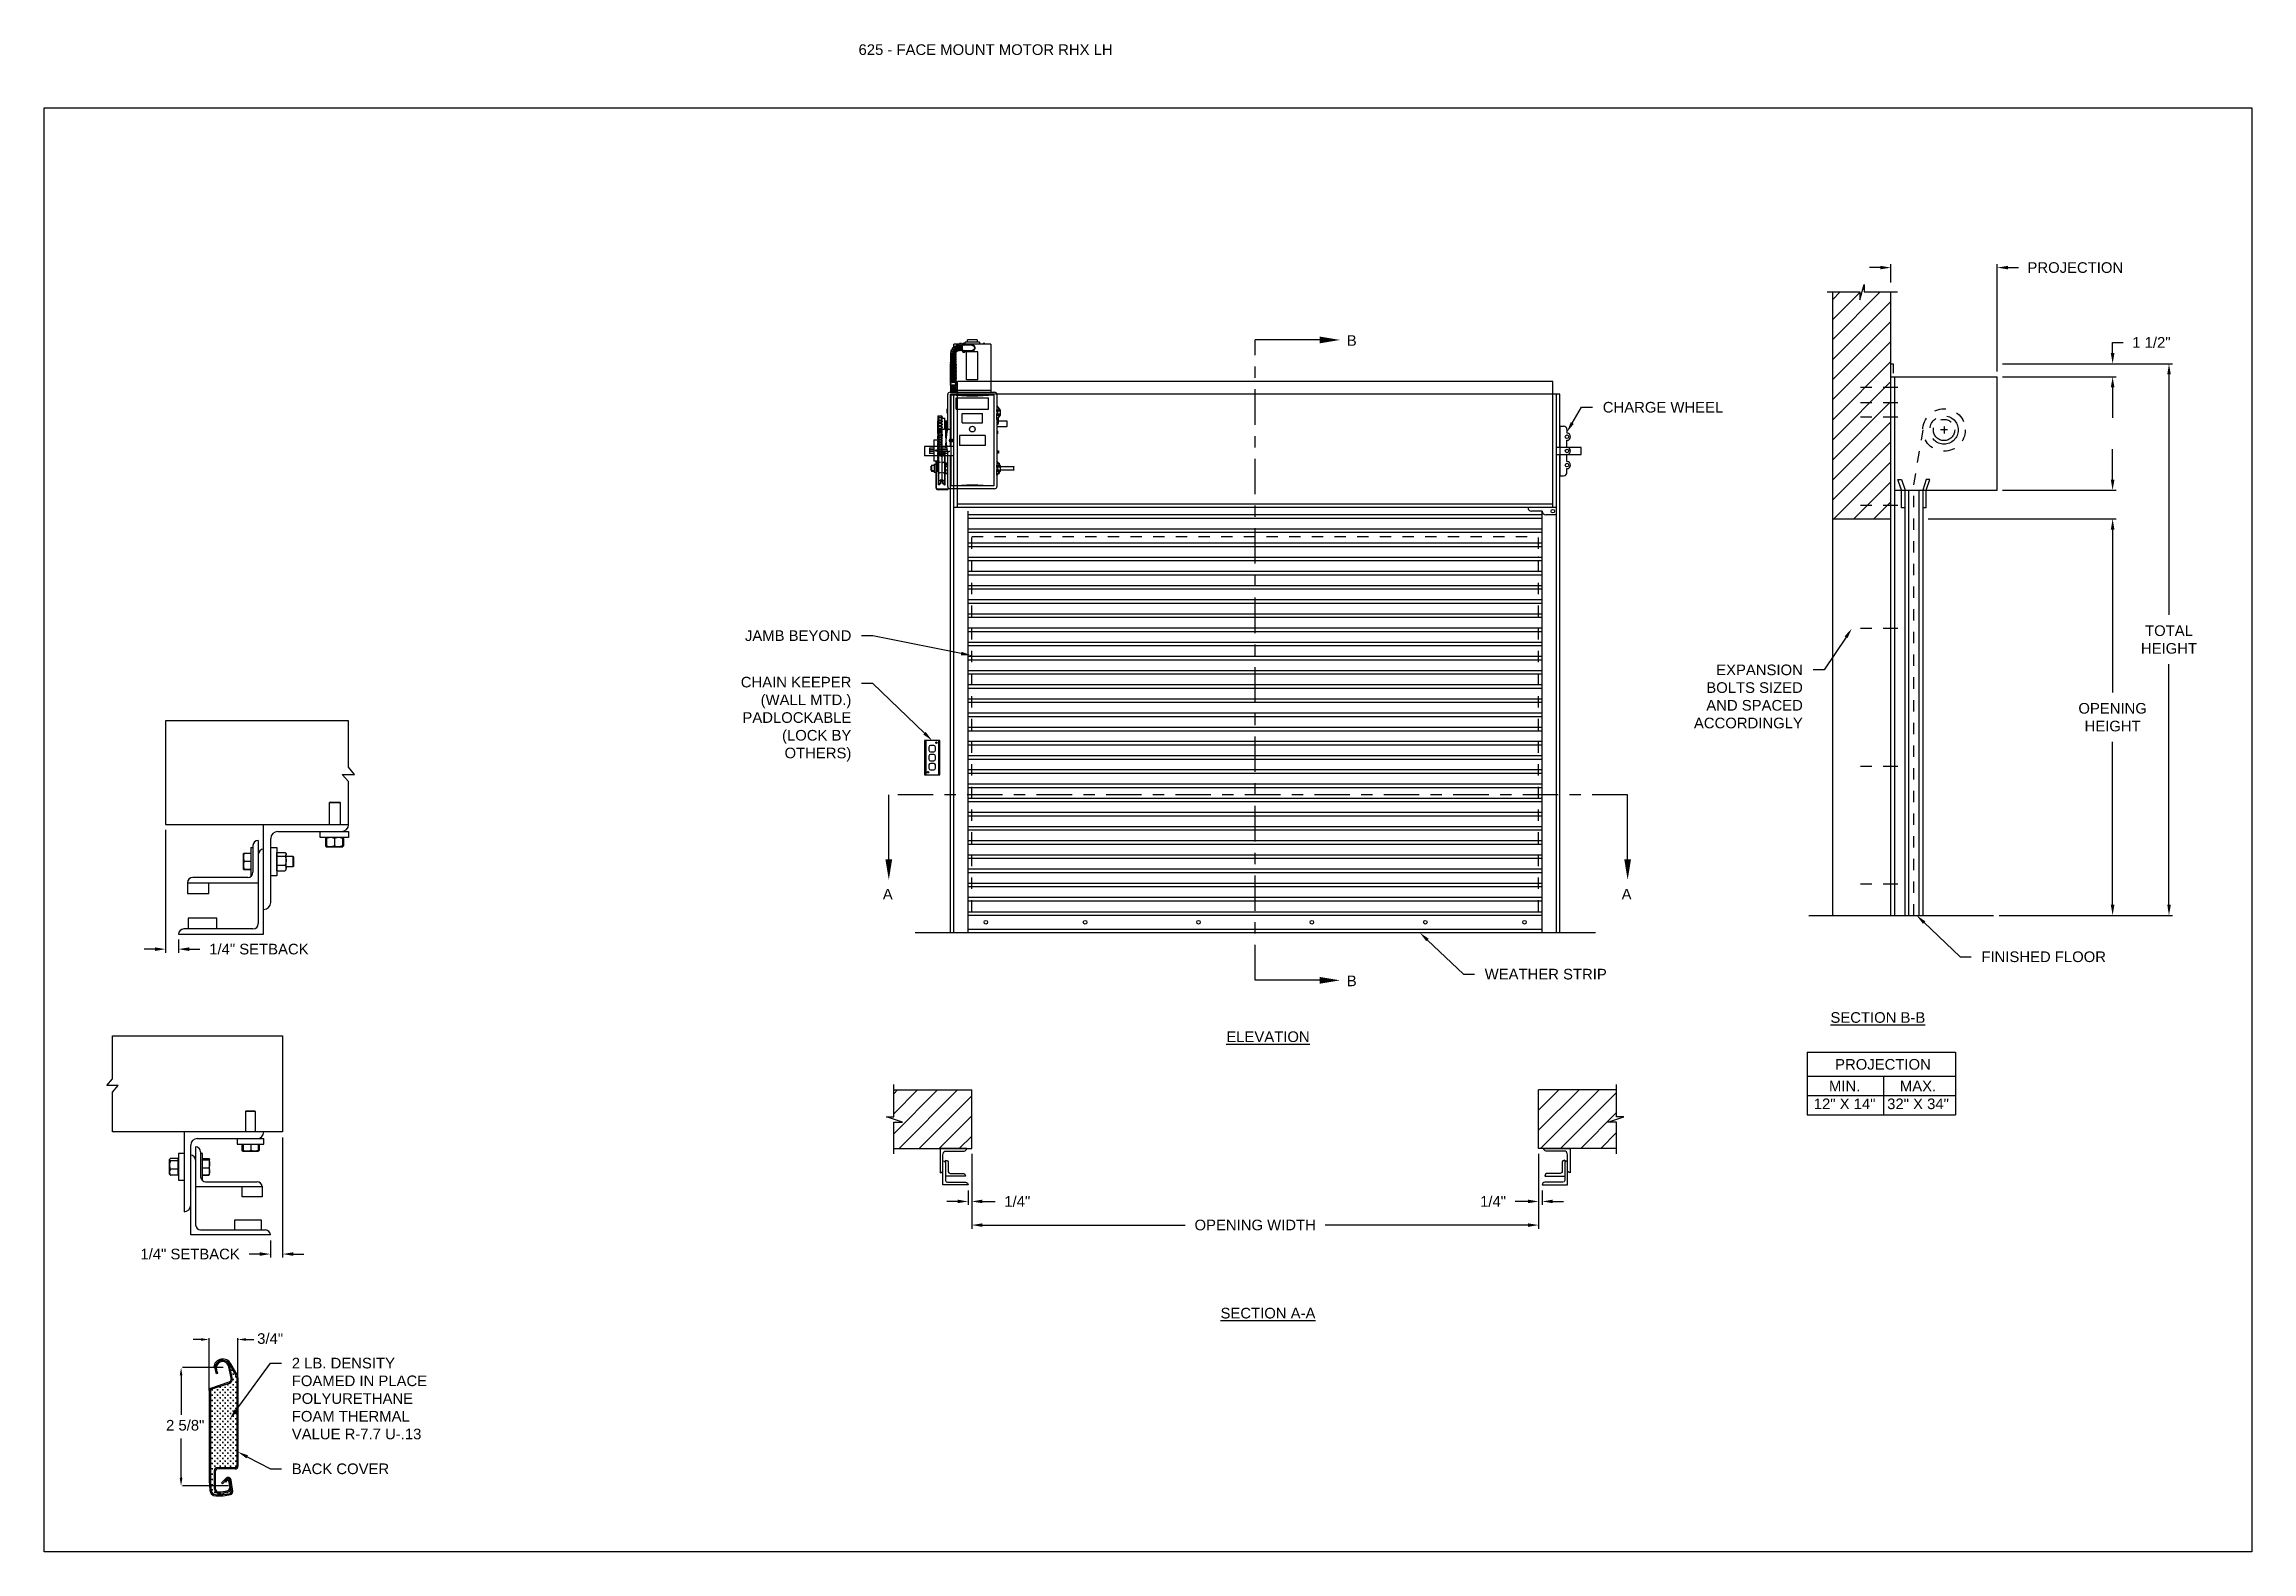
# Model space of a CAD drawing. Header units: inches. Extents: x 169.6 to 213.7, y 195.1 to 266.5.
# Drawn here: x 169.59 to 189.06, y 195.07 to 208.37 of the extents above; entities that cross this region are included whole.
import ezdxf
from ezdxf import colors
from ezdxf.entities.mleader import LeaderData, LeaderLine
from ezdxf.math import Vec2, Vec3

# ---------------------------------------------------------------- set-up
doc = ezdxf.new("R2010")
doc.units = ezdxf.units.IN
doc.header["$LTSCALE"] = 0.25
doc.header["$MEASUREMENT"] = 0
for name, pattern in [('CENTER', [2, 1.25, -0.25, 0.25, -0.25]), ('CENTER2', [1.125, 0.75, -0.125, 0.125, -0.125]), ('HIDDEN', [0.375, 0.25, -0.125])]:
    doc.linetypes.add(name, pattern=pattern)
for name, color, linetype in [('ANNOTATIONS', 1, 'Continuous'), ('DETAILS', 4, 'Continuous'), ('RMX LH F.O.H.', 7, 'Continuous'), ('SECTION CUTS', 6, 'CENTER')]:
    doc.layers.add(name, color=color, linetype=linetype)
doc.styles.add('ARIAL', font='arial.ttf', dxfattribs={"height": 0.09375})
doc.styles.get("Standard").update_dxf_attribs({"font": 'romans.shx'})
doc.dimstyles.new('ARIAL', dxfattribs={"dimtxt": 0.09375, "dimasz": 0.09375, "dimexe": 0.03125, "dimexo": 0.046875, "dimgap": 0.09, "dimtad": 0, "dimtih": 1, "dimtoh": 1, "dimdec": 4, "dimzin": 0, "dimdsep": 46, "dimlunit": 4, "dimtxsty": 'ARIAL', "dimcen": 0.09, "dimadec": 0, "dimazin": 0, "dimtfac": 1, "dimtdec": 4, "dimtix": 1, "dimtofl": 0, "dimtmove": 0, "dimatfit": 3, "dimfxl": 0.18, "dimfrac": 2, "dimtolj": 1, "dimtzin": 0, "dimarcsym": 0})
doc.dimstyles.new('STANDARD$0', dxfattribs={"dimtxt": 0.09375, "dimasz": 0.09375, "dimexe": 0.03125, "dimexo": 0.046875, "dimgap": 0.09, "dimtad": 0, "dimtih": 1, "dimtoh": 1, "dimdec": 4, "dimzin": 0, "dimdsep": 46, "dimtxsty": 'ARIAL', "dimcen": 0.09, "dimadec": 0, "dimazin": 0, "dimtfac": 1, "dimtdec": 4, "dimtofl": 0, "dimtmove": 0, "dimatfit": 1, "dimfxl": 1, "dimtolj": 1, "dimtzin": 0, "dimarcsym": 0})
pattern_1 = [(45, (-7.17017, -70.7013), (-0.08838835, 0.08838835), [])]

msp = doc.modelspace()

# ---------------------------------------------------------------- texts
at = {"layer": 'ANNOTATIONS', "style": 'ARIAL'}
for s, p in [('3/4"', (171.46783, 196.90424)), ('2 5/8"', (170.66394, 196.13988))]:
    msp.add_text(s, height=0.09375, dxfattribs=at).set_placement(p)
at = {"layer": 'ANNOTATIONS', "insert": (176.77122, 208.36436), "char_height": 0.09375, "width": 6.6097632, "attachment_point": 1, "line_spacing_factor": 0.86134, "style": 'ARIAL'}
msp.add_mtext('625 - FACE MOUNT MOTOR RHX LH', dxfattribs=at)
at = {"layer": 'ANNOTATIONS', "char_height": 0.09375, "attachment_point": 2, "style": 'ARIAL'}
for s, insert, width in [('{\\LSECTION B-B}', (185.76052, 199.82931), 1.3823677), ('{\\LELEVATION}', (180.38206, 199.65992), 3.0834986), ('{\\LSECTION A-A}', (180.38206, 197.22209), 1.3823677)]:
    msp.add_mtext(s, dxfattribs=dict(at, insert=insert, width=width))
for s, width, insert in [('PROJECTION ', 1.7594917, (185.80551, 199.41618)), ('MIN.\\P12" X 14" ', 0.6711642, (185.46739, 199.22419)), ('MAX.\\P32" X 34"', 0.6567117, (186.11482, 199.22419))]:
    msp.add_mtext_dynamic_manual_height_columns(s, width=width, gutter_width=1.36268, heights=[0], dxfattribs=dict(at, insert=insert))
at = {"layer": 'SECTION CUTS', "style": 'ARIAL'}
for s, p in [('B', (181.07699, 205.70568)), ('A', (176.98496, 200.82317)), ('A', (183.50091, 200.82317)), ('B', (181.07699, 200.05842))]:
    msp.add_text(s, height=0.09375, dxfattribs=at).set_placement(p)

# ---------------------------------------------------------------- blocks, each defined once
blk = doc.blocks.new('*D77')
at = {"layer": 'ANNOTATIONS', "color": 0, "lineweight": -2, "transparency": 16777216}
for p, q in [((170.659, 201.438), (170.659, 200.354)), ((170.565, 200.385), (170.472, 200.385)), ((170.774, 200.47), (170.774, 200.354)), ((170.868, 200.385), (170.962, 200.385))]:
    blk.add_line(p, q, dxfattribs=at)
at = {"layer": 'ANNOTATIONS', "color": 0, "transparency": 16777216}
for points in [[(170.565, 200.401), (170.565, 200.369), (170.659, 200.385)], [(170.868, 200.401), (170.868, 200.369), (170.774, 200.385)]]:
    blk.add_solid(points, dxfattribs=at)
at = {"layer": 'defpoints', "color": 0, "transparency": 16777216}
for p in [(170.659, 201.485), (170.774, 200.516), (170.774, 200.385)]:
    blk.add_point(p, dxfattribs=at)
at = {"layer": 'ANNOTATIONS', "color": 0, "transparency": 16777216, "insert": (171.483, 200.385), "char_height": 0.09375, "attachment_point": 5, "style": 'ARIAL'}
blk.add_mtext('\\A1;1/4" SETBACK', dxfattribs=at)
blk = doc.blocks.new('*D59')
at = {"layer": 'ANNOTATIONS', "color": 0, "lineweight": -2, "transparency": 16777216}
for p, q in [((171.692, 198.725), (171.692, 197.665)), ((171.584, 197.817), (171.584, 197.665)), ((171.49, 197.696), (171.397, 197.696)), ((171.786, 197.696), (171.88, 197.696))]:
    blk.add_line(p, q, dxfattribs=at)
at = {"layer": 'ANNOTATIONS', "color": 0, "transparency": 16777216}
for points in [[(171.49, 197.712), (171.49, 197.681), (171.584, 197.696)], [(171.786, 197.712), (171.786, 197.681), (171.692, 197.696)]]:
    blk.add_solid(points, dxfattribs=at)
at = {"layer": 'defpoints', "color": 0, "transparency": 16777216}
for p in [(171.692, 198.772), (171.584, 197.864), (171.584, 197.696)]:
    blk.add_point(p, dxfattribs=at)
at = {"layer": 'ANNOTATIONS', "color": 0, "transparency": 16777216, "insert": (170.876, 197.696), "char_height": 0.09375, "attachment_point": 5, "style": 'ARIAL'}
blk.add_mtext('\\A1;1/4" SETBACK', dxfattribs=at)
blk = doc.blocks.new('*D60')
at = {"layer": 'ANNOTATIONS', "color": 0, "lineweight": -2, "transparency": 16777216}
for p, q in [((187.831, 204.526), (187.831, 204.62)), ((186.86, 204.432), (187.862, 204.432)), ((186.204, 204.179), (187.862, 204.179)), ((187.831, 204.085), (187.831, 203.991))]:
    blk.add_line(p, q, dxfattribs=at)
at = {"layer": 'ANNOTATIONS', "color": 0, "transparency": 16777216}
for points in [[(187.815, 204.526), (187.847, 204.526), (187.831, 204.432)], [(187.815, 204.085), (187.847, 204.085), (187.831, 204.179)]]:
    blk.add_solid(points, dxfattribs=at)
at = {"layer": 'defpoints', "color": 0, "transparency": 16777216}
for p in [(186.813, 204.432), (186.157, 204.179), (187.831, 204.179)]:
    blk.add_point(p, dxfattribs=at)
at = {"layer": 'ANNOTATIONS', "color": 0, "transparency": 16777216, "insert": (187.831, 204.305), "char_height": 0.0938, "attachment_point": 5, "style": 'ARIAL'}
blk.add_mtext('\\A1;  ', dxfattribs=at)
blk = doc.blocks.new('*D61')
at = {"layer": 'ANNOTATIONS', "color": 0, "lineweight": -2, "transparency": 16777216}
for p, q in [((187.831, 205.641), (187.831, 205.735)), ((187.831, 205.735), (187.925, 205.735)), ((186.86, 205.547), (187.862, 205.547)), ((186.86, 205.432), (187.862, 205.432)), ((187.831, 205.338), (187.831, 205.245))]:
    blk.add_line(p, q, dxfattribs=at)
at = {"layer": 'ANNOTATIONS', "color": 0, "transparency": 16777216}
for points in [[(187.815, 205.641), (187.847, 205.641), (187.831, 205.547)], [(187.815, 205.338), (187.847, 205.338), (187.831, 205.432)]]:
    blk.add_solid(points, dxfattribs=at)
at = {"layer": 'defpoints', "color": 0, "transparency": 16777216}
for p in [(186.813, 205.547), (186.813, 205.432), (187.831, 205.547)]:
    blk.add_point(p, dxfattribs=at)
at = {"layer": 'ANNOTATIONS', "color": 0, "transparency": 16777216, "insert": (188.173, 205.735), "char_height": 0.0938, "attachment_point": 5, "style": 'ARIAL'}
blk.add_mtext('\\A1;1 1/2"', dxfattribs=at)
blk = doc.blocks.new('*D71')
at = {"layer": 'ANNOTATIONS', "color": 0, "lineweight": -2, "transparency": 16777216}
for p, q in [((182.769, 198.581), (182.769, 198.129)), ((182.8, 198.258), (182.8, 198.129)), ((182.675, 198.16), (182.561, 198.16)), ((182.894, 198.16), (182.988, 198.16))]:
    blk.add_line(p, q, dxfattribs=at)
at = {"layer": 'ANNOTATIONS', "color": 0, "transparency": 16777216}
for points in [[(182.675, 198.176), (182.675, 198.145), (182.769, 198.16)], [(182.894, 198.176), (182.894, 198.145), (182.8, 198.16)]]:
    blk.add_solid(points, dxfattribs=at)
at = {"layer": 'defpoints', "color": 0, "transparency": 16777216}
for p in [(182.769, 198.628), (182.8, 198.305), (182.8, 198.16)]:
    blk.add_point(p, dxfattribs=at)
at = {"layer": 'ANNOTATIONS', "color": 0, "transparency": 16777216, "insert": (182.367, 198.16), "char_height": 0.0938, "attachment_point": 5, "style": 'ARIAL'}
blk.add_mtext('\\A1;1/4"', dxfattribs=at)
blk = doc.blocks.new('*D72')
at = {"layer": 'ANNOTATIONS', "color": 0, "lineweight": -2, "transparency": 16777216}
for p, q in [((177.769, 198.581), (177.769, 198.129)), ((177.738, 198.258), (177.738, 198.129)), ((177.644, 198.16), (177.55, 198.16)), ((177.863, 198.16), (177.977, 198.16))]:
    blk.add_line(p, q, dxfattribs=at)
at = {"layer": 'ANNOTATIONS', "color": 0, "transparency": 16777216}
for points in [[(177.644, 198.176), (177.644, 198.145), (177.738, 198.16)], [(177.863, 198.176), (177.863, 198.145), (177.769, 198.16)]]:
    blk.add_solid(points, dxfattribs=at)
at = {"layer": 'defpoints', "color": 0, "transparency": 16777216}
for p in [(177.769, 198.628), (177.738, 198.305), (177.738, 198.16)]:
    blk.add_point(p, dxfattribs=at)
at = {"layer": 'ANNOTATIONS', "color": 0, "transparency": 16777216, "insert": (178.171, 198.16), "char_height": 0.0938, "attachment_point": 5, "style": 'ARIAL'}
blk.add_mtext('\\A1;1/4"', dxfattribs=at)
blk = doc.blocks.new('*D73')
at = {"layer": 'ANNOTATIONS', "color": 0, "lineweight": -2, "transparency": 16777216}
for p, q in [((177.769, 198.581), (177.769, 197.92)), ((182.769, 198.581), (182.769, 197.92)), ((177.863, 197.952), (179.653, 197.952)), ((182.675, 197.952), (180.885, 197.952))]:
    blk.add_line(p, q, dxfattribs=at)
at = {"layer": 'ANNOTATIONS', "color": 0, "transparency": 16777216}
for points in [[(177.863, 197.967), (177.863, 197.936), (177.769, 197.952)], [(182.675, 197.967), (182.675, 197.936), (182.769, 197.952)]]:
    blk.add_solid(points, dxfattribs=at)
at = {"layer": 'defpoints', "color": 0, "transparency": 16777216}
for p in [(177.769, 198.628), (182.769, 198.628), (182.769, 197.952)]:
    blk.add_point(p, dxfattribs=at)
at = {"layer": 'ANNOTATIONS', "color": 0, "transparency": 16777216, "insert": (180.269, 197.952), "char_height": 0.09375, "attachment_point": 5, "style": 'ARIAL'}
blk.add_mtext('\\A1;OPENING WIDTH', dxfattribs=at)
blk = doc.blocks.new('*D74')
at = {"layer": 'ANNOTATIONS', "color": 0, "lineweight": -2, "transparency": 16777216}
for p, q in [((187.163, 204.179), (187.862, 204.179)), ((187.831, 204.085), (187.831, 202.648)), ((187.831, 200.776), (187.831, 202.213)), ((186.829, 200.682), (187.862, 200.682))]:
    blk.add_line(p, q, dxfattribs=at)
at = {"layer": 'ANNOTATIONS', "color": 0, "transparency": 16777216}
for points in [[(187.815, 204.085), (187.847, 204.085), (187.831, 204.179)], [(187.815, 200.776), (187.847, 200.776), (187.831, 200.682)]]:
    blk.add_solid(points, dxfattribs=at)
at = {"layer": 'defpoints', "color": 0, "transparency": 16777216}
for p in [(187.116, 204.179), (186.782, 200.682), (187.831, 200.682)]:
    blk.add_point(p, dxfattribs=at)
at = {"layer": 'ANNOTATIONS', "color": 0, "transparency": 16777216, "insert": (187.831, 202.43), "char_height": 0.09375, "attachment_point": 5, "style": 'ARIAL'}
blk.add_mtext('\\A1;OPENING\\PHEIGHT', dxfattribs=at)
blk = doc.blocks.new('*D75')
at = {"layer": 'ANNOTATIONS', "color": 0, "lineweight": -2, "transparency": 16777216}
for p, q in [((187.025, 205.547), (188.359, 205.547)), ((188.328, 205.453), (188.328, 203.332)), ((188.328, 200.776), (188.328, 202.897)), ((186.829, 200.682), (188.359, 200.682))]:
    blk.add_line(p, q, dxfattribs=at)
at = {"layer": 'ANNOTATIONS', "color": 0, "transparency": 16777216}
for points in [[(188.313, 205.453), (188.344, 205.453), (188.328, 205.547)], [(188.313, 200.776), (188.344, 200.776), (188.328, 200.682)]]:
    blk.add_solid(points, dxfattribs=at)
at = {"layer": 'defpoints', "color": 0, "transparency": 16777216}
for p in [(186.978, 205.547), (186.782, 200.682), (188.328, 200.682)]:
    blk.add_point(p, dxfattribs=at)
at = {"layer": 'ANNOTATIONS', "color": 0, "transparency": 16777216, "insert": (188.328, 203.115), "char_height": 0.0938, "attachment_point": 5, "style": 'ARIAL'}
blk.add_mtext('\\A1;TOTAL\\PHEIGHT', dxfattribs=at)
blk = doc.blocks.new('*D76')
at = {"layer": 'ANNOTATIONS', "color": 0, "lineweight": -2, "transparency": 16777216}
for p, q in [((185.782, 206.395), (185.688, 206.395)), ((185.875, 206.263), (185.875, 206.426)), ((186.813, 205.479), (186.813, 206.426)), ((186.907, 206.395), (187, 206.395))]:
    blk.add_line(p, q, dxfattribs=at)
at = {"layer": 'ANNOTATIONS', "color": 0, "transparency": 16777216}
for points in [[(185.782, 206.411), (185.782, 206.38), (185.875, 206.395)], [(186.907, 206.411), (186.907, 206.38), (186.813, 206.395)]]:
    blk.add_solid(points, dxfattribs=at)
at = {"layer": 'defpoints', "color": 0, "transparency": 16777216}
for p in [(186.813, 206.395), (185.875, 206.217), (186.813, 205.432)]:
    blk.add_point(p, dxfattribs=at)
at = {"layer": 'ANNOTATIONS', "color": 0, "transparency": 16777216, "insert": (187.502, 206.395), "char_height": 0.09375, "attachment_point": 5, "style": 'ARIAL'}
blk.add_mtext('\\A1;PROJECTION', dxfattribs=at)

# ---------------------------------------------------------------- dimensions: what is measured, and where the dimension line sits
at = {"layer": 'ANNOTATIONS'}
for base, p1, p2, text, dimstyle, picture, middle in [((186.81293, 206.39519), (185.87543, 206.21655), (186.81293, 205.4321), 'PROJECTION', 'STANDARD$0', '*D76', (187.50204, 206.39519)), ((177.73772, 198.16049), (177.76897, 198.62782), (177.73772, 198.30535), '1/4"', 'ARIAL', '*D72', (178.17075, 198.16049)), ((182.76897, 197.95153), (177.76897, 198.62782), (182.76897, 198.62782), 'OPENING WIDTH', 'STANDARD$0', '*D73', (180.26897, 197.95153)), ((182.80022, 198.16049), (182.76897, 198.62782), (182.80022, 198.30535), '1/4"', 'ARIAL', '*D71', (182.36718, 198.16049))]:
    dim = msp.add_linear_dim(base=base, p1=p1, p2=p2, text=text, dimstyle=dimstyle, dxfattribs=at)
    dim.commit()
    dim.dimension.update_dxf_attribs({"geometry": picture, "text_midpoint": middle, "dimtype": 160})
for base, p1, p2, text, picture, middle in [((187.83097, 205.54715), (186.81293, 205.4321), (186.81293, 205.54715), '1 1/2"', '*D61', (188.17341, 205.73465)), ((188.3282, 200.6821), (186.97805, 205.54715), (186.78168, 200.6821), 'TOTAL\\PHEIGHT', '*D75', (188.3282, 203.11462)), ((187.83097, 200.6821), (187.11601, 204.17874), (186.78168, 200.6821), 'OPENING\\PHEIGHT', '*D74', (187.83097, 202.43042))]:
    dim = msp.add_linear_dim(base=base, p1=p1, p2=p2, angle=90, text=text, dimstyle='STANDARD$0', dxfattribs=at)
    dim.commit()
    dim.dimension.update_dxf_attribs({"geometry": picture, "text_midpoint": middle})
dim = msp.add_linear_dim(base=(187.83097, 204.17874), p1=(186.81293, 204.4321), p2=(186.15668, 204.17874), angle=90, text='  ', dimstyle='STANDARD$0', dxfattribs=at)
dim.commit()
dim.dimension.update_dxf_attribs({"geometry": '*D60', "text_midpoint": (187.83097, 204.30542), "dimtype": 160})
dim = msp.add_linear_dim(base=(170.77434, 200.38498), p1=(170.65901, 201.48522), p2=(170.77434, 200.51647), text='1/4" SETBACK', dimstyle='STANDARD$0', override={"dimarcsym": 1}, dxfattribs=at)
dim.commit()
dim.dimension.update_dxf_attribs({"geometry": '*D77', "text_midpoint": (171.48273, 200.38498), "dimtype": 160})
dim = msp.add_linear_dim(base=(171.58419, 197.69613), p1=(171.69231, 198.77171), p2=(171.58419, 197.8635), angle=180, text='1/4" SETBACK', dimstyle='STANDARD$0', override={"dimarcsym": 1}, dxfattribs=at)
dim.commit()
dim.dimension.update_dxf_attribs({"geometry": '*D59', "text_midpoint": (170.8758, 197.69613)})

# ---------------------------------------------------------------- hatches: boundary and pattern name
at = {"layer": 'RMX LH F.O.H.', "linetype": 'Continuous'}
h = msp.add_hatch(dxfattribs=at)
h.set_pattern_fill('ANSI31', color=256, style=0)
h.set_pattern_definition([(45, (-7.71918, -70.93625), (-0.088388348, 0.088388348), [])])
h.paths.add_polyline_path([(185.87543, 205.44587), (185.87543, 206.18046), (185.63894, 206.18046), (185.63894, 206.24512), (185.60052, 206.11176), (185.60052, 206.18046), (185.3598, 206.18046), (185.3598, 205.63016)])
h.paths.add_polyline_path([(185.3598, 205.63016), (185.3598, 204.17874), (185.87543, 204.17874), (185.87543, 205.4321), (185.87543, 205.44587)])
at = {"layer": 'RMX LH F.O.H.'}
h = msp.add_hatch(dxfattribs=at)
h.set_pattern_fill('ANSI31', color=256, style=0)
h.set_pattern_definition(pattern_1)
h.paths.add_polyline_path([(177.76897, 199.14345), (177.08147, 199.14345), (177.08147, 198.90625), (177.01736, 198.90625), (177.15943, 198.85934), (177.08147, 198.85934), (177.08147, 198.62782), (177.76897, 198.62782), (177.76897, 198.79033)])
h = msp.add_hatch(dxfattribs=at)
h.set_pattern_fill('ANSI31', color=256, style=0)
h.set_pattern_definition(pattern_1)
h.paths.add_polyline_path([(183.52057, 198.90625), (183.45647, 198.90625), (183.45647, 199.14345), (182.76897, 199.14345), (182.76897, 198.62782), (182.78714, 198.62782), (183.45647, 198.62782), (183.45647, 198.85934), (183.3785, 198.85934)])

# ---------------------------------------------------------------- linework, layer by layer
at = {"layer": 'ANNOTATIONS'}
for p, q in [((186.8598, 205.4321), (187.86222, 205.4321)), ((187.83097, 205.33835), (187.83097, 205.06997)), ((187.83097, 204.52585), (187.83097, 204.79424)), ((186.8598, 204.4321), (187.86222, 204.4321)), ((186.20355, 204.17874), (187.86222, 204.17874)), ((185.13682, 199.47562), (185.13682, 198.92425)), ((185.13682, 199.47562), (186.44459, 199.47562)), ((186.44459, 199.47562), (186.44459, 198.92425)), ((185.13682, 199.26415), (186.44459, 199.26415)), ((185.80967, 199.26415), (185.80967, 198.92425)), ((185.13682, 199.0942), (186.44459, 199.0942)), ((185.13682, 198.92425), (186.44459, 198.92425)), ((170.97302, 196.94275), (170.90269, 196.94275)), ((171.04334, 196.49935), (171.04334, 196.95541)), ((171.29779, 196.60983), (171.29779, 196.95541)), ((171.36812, 196.94275), (171.43844, 196.94275)), ((171.16844, 196.69617), (170.80899, 196.69617)), ((170.79633, 196.62585), (170.79633, 196.27939)), ((170.79633, 195.72196), (170.79633, 196.06842)), ((171.21483, 195.65164), (170.80899, 195.65164))]:
    msp.add_line(p, q, dxfattribs=at)
for p in [(171.29779, 196.94275), (170.79633, 195.72614)]:
    msp.add_point(p, dxfattribs=at)
for points in [[(187.81535, 205.33835), (187.8466, 205.33835), (187.83097, 205.4321)], [(187.81535, 204.52585), (187.8466, 204.52585), (187.83097, 204.4321)], [(187.81535, 204.08499), (187.8466, 204.08499), (187.83097, 204.17874)], [(170.97302, 196.93103), (170.97302, 196.95447), (171.04334, 196.94275)], [(171.36812, 196.93103), (171.36812, 196.95447), (171.29779, 196.94275)], [(170.80805, 196.62585), (170.78461, 196.62585), (170.79633, 196.69617)], [(170.80805, 195.72196), (170.78461, 195.72196), (170.79633, 195.65164)]]:
    msp.add_solid(points, dxfattribs=at)
at = {"layer": 'defpoints'}
msp.add_lwpolyline([(189.05875, 195.07023), (169.58887, 195.07023), (169.58887, 207.80534), (189.05875, 207.80534)], close=True, dxfattribs=at)
at = {"layer": 'DETAILS'}
for p, q in [((172.21802, 201.92572), (172.32668, 201.92572)), ((172.27235, 201.86246), (172.21802, 201.92572)), ((172.32668, 201.92572), (172.27235, 201.98897)), ((172.11086, 201.68197), (172.10625, 201.67736)), ((172.10625, 201.48522), (172.10625, 201.67736)), ((172.10625, 201.67736), (172.2, 201.67736)), ((172.11086, 201.68197), (172.1954, 201.68197)), ((172.1954, 201.68197), (172.2, 201.67736)), ((172.2, 201.67736), (172.2, 201.48522)), ((171.47746, 201.34459), (171.47746, 200.61022)), ((171.52434, 200.51647), (171.52434, 201.48522)), ((171.58684, 200.79772), (171.58684, 201.36022)), ((171.64934, 201.42272), (172.27434, 201.42272)), ((172.02434, 201.36947), (172.02434, 201.42272)), ((172.27434, 201.36947), (172.02434, 201.36947)), ((172.07335, 201.36189), (172.07028, 201.36009)), ((172.07028, 201.36009), (172.07028, 201.29572)), ((172.07244, 201.36009), (172.07244, 201.29572)), ((172.07587, 201.36674), (172.07886, 201.36932)), ((172.07903, 201.36137), (172.07639, 201.36009)), ((172.07639, 201.36009), (172.07639, 201.29572)), ((172.07903, 201.36009), (172.07903, 201.29572)), ((172.14934, 201.36009), (172.14934, 201.29572)), ((172.21965, 201.36009), (172.21965, 201.29572)), ((172.22228, 201.36009), (172.22228, 201.29572)), ((172.22624, 201.36009), (172.22624, 201.29572)), ((172.2284, 201.36009), (172.2284, 201.29572)), ((172.27434, 201.42272), (172.27434, 201.36947)), ((171.34659, 201.2274), (171.3466, 201.22742)), ((171.34659, 201.2274), (171.34659, 201.2274)), ((171.34659, 201.08678), (171.34659, 201.2274)), ((171.41209, 201.2293), (171.35287, 201.2293)), ((171.41209, 201.22857), (171.35287, 201.22857)), ((171.41209, 201.22853), (171.35287, 201.22853)), ((171.41209, 201.22831), (171.35287, 201.22831)), ((171.41209, 201.22747), (171.35287, 201.22747)), ((171.41209, 201.15722), (171.35287, 201.15722)), ((171.41209, 201.28209), (171.43059, 201.28209)), ((171.41209, 201.28209), (171.41209, 201.03209)), ((171.43059, 201.29772), (171.43059, 201.06334)), ((171.58684, 201.28209), (171.64009, 201.28209)), ((171.64009, 201.28209), (171.64009, 201.03209)), ((171.64009, 201.2274), (171.64209, 201.2274)), ((171.64209, 201.07659), (171.64209, 201.23759)), ((171.64209, 201.23759), (171.71384, 201.23759)), ((171.64209, 201.20649), (171.71384, 201.20649)), ((171.64209, 201.12599), (171.71384, 201.12599)), ((171.71821, 201.23321), (171.72321, 201.2274)), ((171.72321, 201.08678), (171.72321, 201.2274)), ((171.72321, 201.20397), (171.78248, 201.20397)), ((171.78248, 201.20397), (171.78709, 201.19936)), ((171.78248, 201.20397), (171.78248, 201.11022)), ((171.78709, 201.19936), (171.78709, 201.11482)), ((172.07335, 201.29392), (172.07028, 201.29572)), ((172.07681, 201.29337), (172.07244, 201.29572)), ((172.07903, 201.28634), (172.07587, 201.28906)), ((172.07903, 201.29444), (172.07639, 201.29572)), ((172.07903, 201.28634), (172.21965, 201.28634)), ((170.85246, 200.973), (170.85246, 200.87584)), ((170.85246, 200.96959), (171.47746, 200.96959)), ((171.38371, 201.01647), (170.89934, 201.01647)), ((171.03996, 200.87584), (171.03996, 200.96959)), ((171.34659, 201.08678), (171.34659, 201.08678)), ((171.3466, 201.08675), (171.3466, 201.08676)), ((171.34661, 201.08675), (171.3466, 201.08675)), ((171.34664, 201.08669), (171.34661, 201.08675)), ((171.35264, 201.08671), (171.35287, 201.08587)), ((171.35264, 201.08571), (171.35287, 201.08488)), ((171.41209, 201.08684), (171.35287, 201.08684)), ((171.41209, 201.08671), (171.35287, 201.08671)), ((171.41209, 201.08587), (171.35287, 201.08587)), ((171.41209, 201.08565), (171.35287, 201.08565)), ((171.41209, 201.08561), (171.35287, 201.08561)), ((171.41209, 201.08488), (171.35287, 201.08488)), ((171.41865, 201.03209), (171.41209, 201.03209)), ((171.64009, 201.03209), (171.58684, 201.03209)), ((171.64209, 201.08678), (171.64009, 201.08678)), ((171.64209, 201.07659), (171.71384, 201.07659)), ((171.72321, 201.08678), (171.71821, 201.08097)), ((171.78248, 201.11022), (171.72321, 201.11022)), ((171.78709, 201.11482), (171.78248, 201.11022)), ((170.85246, 200.87584), (171.03996, 200.87584)), ((171.43059, 200.56334), (170.82121, 200.56334)), ((171.11028, 200.65709), (170.86028, 200.65709)), ((170.86028, 200.65709), (170.86028, 200.56334)), ((171.11028, 200.56334), (171.11028, 200.65709)), ((170.77434, 200.51647), (171.52434, 200.51647)), ((170.14123, 199.18274), (170.19176, 199.24157)), ((170.24229, 199.18274), (170.14123, 199.18274)), ((170.19176, 199.12391), (170.24229, 199.18274)), ((171.36878, 198.95749), (171.36446, 198.95317)), ((171.36446, 198.95317), (171.36446, 198.77304)), ((171.45235, 198.95317), (171.36446, 198.95317)), ((171.44804, 198.95749), (171.36878, 198.95749)), ((171.45235, 198.95317), (171.44804, 198.95749)), ((171.45235, 198.77304), (171.45235, 198.95317)), ((170.82247, 198.77304), (170.82247, 198.06991)), ((170.88106, 197.86483), (170.88106, 198.65585)), ((170.92501, 198.6412), (170.92501, 197.95272)), ((170.93966, 198.71444), (171.5256, 198.71444)), ((170.96896, 198.59726), (170.96896, 198.37753)), ((171.29122, 198.71444), (171.29122, 198.66452)), ((171.29122, 198.66452), (171.5256, 198.66452)), ((171.3326, 198.66452), (171.3326, 198.609)), ((171.33578, 198.60699), (171.34249, 198.60312)), ((171.34079, 198.66452), (171.34079, 198.609)), ((171.34256, 198.60312), (171.47425, 198.60312)), ((171.34434, 198.66452), (171.34434, 198.609)), ((171.41196, 198.66452), (171.41196, 198.609)), ((171.47433, 198.60312), (171.48104, 198.60699)), ((171.48421, 198.609), (171.47532, 198.60547)), ((171.47603, 198.66452), (171.47603, 198.609)), ((171.48099, 198.60697), (171.48421, 198.609)), ((171.48421, 198.66452), (171.48421, 198.609)), ((171.5256, 198.66452), (171.5256, 198.71444)), ((170.69462, 198.50634), (170.69333, 198.50505)), ((170.69333, 198.50505), (170.69333, 198.42579)), ((170.69333, 198.42579), (170.69462, 198.4245)), ((170.69714, 198.53426), (170.69462, 198.53134)), ((170.69462, 198.3995), (170.69462, 198.53134)), ((170.69462, 198.3995), (170.69714, 198.39658)), ((170.77067, 198.53951), (170.70341, 198.53951)), ((170.77067, 198.51756), (170.70341, 198.51756)), ((170.77067, 198.44347), (170.70341, 198.44347)), ((170.77067, 198.39133), (170.77067, 198.53951)), ((170.77255, 198.53134), (170.77067, 198.53134)), ((170.77067, 198.3995), (170.77255, 198.3995)), ((170.82247, 198.58261), (170.77255, 198.58261)), ((170.77255, 198.58261), (170.77255, 198.34823)), ((170.9863, 198.58261), (170.96896, 198.58261)), ((170.9863, 198.34823), (170.9863, 198.58261)), ((170.9863, 198.53873), (171.04182, 198.53873)), ((170.9863, 198.53545), (171.04182, 198.53545)), ((170.9863, 198.52626), (171.04182, 198.52626)), ((170.9863, 198.45623), (171.04182, 198.45623)), ((171.04771, 198.53134), (171.04647, 198.53348)), ((171.04647, 198.39736), (171.04771, 198.3995)), ((171.04771, 198.3995), (171.04771, 198.53086)), ((170.77067, 198.39133), (170.70341, 198.39133)), ((170.77255, 198.34823), (170.82247, 198.34823)), ((171.51095, 198.28964), (170.92501, 198.28964)), ((170.98015, 198.34823), (170.9863, 198.34823)), ((170.9863, 198.39539), (171.04182, 198.39539)), ((170.9863, 198.39211), (171.04182, 198.39211)), ((171.0129, 198.33358), (171.467, 198.33358)), ((171.04309, 198.39602), (171.04182, 198.39211)), ((171.33517, 198.20175), (171.33517, 198.28964)), ((171.51095, 198.29391), (171.51095, 198.20175)), ((171.51095, 198.20175), (171.33517, 198.20175)), ((171.58419, 197.86483), (170.88106, 197.86483)), ((170.96896, 197.90878), (171.54024, 197.90878)), ((171.26925, 197.90878), (171.26925, 197.99667)), ((171.26925, 197.99667), (171.50362, 197.99667)), ((171.50362, 197.99667), (171.50362, 197.90878)), ((171.09574, 196.69909), (171.08477, 196.70102)), ((171.10869, 196.63964), (171.09855, 196.67113)), ((171.11929, 196.64308), (171.10915, 196.67454)), ((171.23721, 196.60168), (171.21676, 196.70268)), ((171.2826, 196.62289), (171.22503, 196.72259)), ((171.24808, 196.60413), (171.22768, 196.70489)), ((171.2329, 196.70896), (171.2329, 196.70076)), ((171.29109, 196.63047), (171.23468, 196.72816)), ((171.24965, 196.67095), (171.23804, 196.67095)), ((171.24384, 196.67676), (171.24384, 196.66515)), ((171.04334, 196.49495), (171.04334, 195.69867)), ((171.05448, 196.49495), (171.05448, 195.69867)), ((171.21662, 196.5655), (171.05525, 196.51151)), ((171.22016, 196.55494), (171.05879, 196.50094)), ((171.07624, 196.49769), (171.06464, 196.49769)), ((171.07624, 196.45127), (171.06464, 196.45127)), ((171.07044, 196.50349), (171.07044, 196.49189)), ((171.07044, 196.45707), (171.07044, 196.44547)), ((171.09945, 196.47448), (171.08785, 196.47448)), ((171.09365, 196.48028), (171.09365, 196.46868)), ((171.11929, 196.64308), (171.10869, 196.63964)), ((171.12266, 196.49769), (171.11106, 196.49769)), ((171.12266, 196.45127), (171.11106, 196.45127)), ((171.11686, 196.50349), (171.11686, 196.49189)), ((171.11686, 196.45707), (171.11686, 196.44547)), ((171.14587, 196.5209), (171.13427, 196.5209)), ((171.14587, 196.47448), (171.13427, 196.47448)), ((171.14007, 196.5267), (171.14007, 196.51509)), ((171.14007, 196.48028), (171.14007, 196.46868)), ((171.16908, 196.49769), (171.15748, 196.49769)), ((171.16908, 196.45127), (171.15748, 196.45127)), ((171.16328, 196.50349), (171.16328, 196.49189)), ((171.16328, 196.45707), (171.16328, 196.44547)), ((171.19229, 196.5209), (171.18068, 196.5209)), ((171.19229, 196.47448), (171.18068, 196.47448)), ((171.18649, 196.5267), (171.18649, 196.51509)), ((171.18649, 196.48028), (171.18649, 196.46868)), ((171.2155, 196.54411), (171.20389, 196.54411)), ((171.2155, 196.49769), (171.20389, 196.49769)), ((171.2155, 196.45127), (171.20389, 196.45127)), ((171.2097, 196.54991), (171.2097, 196.5383)), ((171.2097, 196.50349), (171.2097, 196.49189)), ((171.2097, 196.45707), (171.2097, 196.44547)), ((171.23871, 196.5209), (171.2271, 196.5209)), ((171.23871, 196.47448), (171.2271, 196.47448)), ((171.2329, 196.56181), (171.2329, 196.56151)), ((171.2329, 196.5267), (171.2329, 196.51509)), ((171.2329, 196.48028), (171.2329, 196.46868)), ((171.23871, 196.56731), (171.23868, 196.56731)), ((171.26191, 196.63694), (171.25031, 196.63694)), ((171.26191, 196.59052), (171.25031, 196.59052)), ((171.26191, 196.54411), (171.25031, 196.54411)), ((171.26191, 196.49769), (171.25031, 196.49769)), ((171.26191, 196.45127), (171.25031, 196.45127)), ((171.25611, 196.64274), (171.25611, 196.63114)), ((171.25611, 196.59633), (171.25611, 196.58472)), ((171.25611, 196.54991), (171.25611, 196.5383)), ((171.25611, 196.50349), (171.25611, 196.49189)), ((171.25611, 196.45707), (171.25611, 196.44547)), ((171.28512, 196.61373), (171.27352, 196.61373)), ((171.28512, 196.56731), (171.27352, 196.56731)), ((171.28512, 196.5209), (171.27352, 196.5209)), ((171.28512, 196.47448), (171.27352, 196.47448)), ((171.27932, 196.61953), (171.27932, 196.60793)), ((171.27932, 196.57312), (171.27932, 196.56151)), ((171.27932, 196.5267), (171.27932, 196.51509)), ((171.27932, 196.48028), (171.27932, 196.46868)), ((171.28672, 196.60544), (171.28672, 195.82465)), ((171.29779, 196.60544), (171.29779, 195.82465)), ((171.07624, 196.40485), (171.06464, 196.40485)), ((171.07624, 196.35844), (171.06464, 196.35844)), ((171.07624, 196.31202), (171.06464, 196.31202)), ((171.07624, 196.2656), (171.06464, 196.2656)), ((171.07044, 196.41066), (171.07044, 196.39905)), ((171.07044, 196.36424), (171.07044, 196.35263)), ((171.07044, 196.31782), (171.07044, 196.30622)), ((171.07044, 196.2714), (171.07044, 196.2598)), ((171.09945, 196.42806), (171.08785, 196.42806)), ((171.09945, 196.38164), (171.08785, 196.38164)), ((171.09945, 196.33523), (171.08785, 196.33523)), ((171.09945, 196.28881), (171.08785, 196.28881)), ((171.09365, 196.43386), (171.09365, 196.42226)), ((171.09365, 196.38745), (171.09365, 196.37584)), ((171.09365, 196.34103), (171.09365, 196.32942)), ((171.09365, 196.29461), (171.09365, 196.28301)), ((171.12266, 196.40485), (171.11106, 196.40485)), ((171.12266, 196.35844), (171.11106, 196.35844)), ((171.12266, 196.31202), (171.11106, 196.31202)), ((171.12266, 196.2656), (171.11106, 196.2656)), ((171.11686, 196.41066), (171.11686, 196.39905)), ((171.11686, 196.36424), (171.11686, 196.35263)), ((171.11686, 196.31782), (171.11686, 196.30622)), ((171.11686, 196.2714), (171.11686, 196.2598)), ((171.14587, 196.42806), (171.13427, 196.42806)), ((171.14587, 196.38164), (171.13427, 196.38164)), ((171.14587, 196.33523), (171.13427, 196.33523)), ((171.14587, 196.28881), (171.13427, 196.28881)), ((171.14007, 196.43386), (171.14007, 196.42226)), ((171.14007, 196.38745), (171.14007, 196.37584)), ((171.14007, 196.34103), (171.14007, 196.32942)), ((171.14007, 196.29461), (171.14007, 196.28301)), ((171.16908, 196.40485), (171.15748, 196.40485)), ((171.16908, 196.35844), (171.15748, 196.35844)), ((171.16908, 196.31202), (171.15748, 196.31202)), ((171.16908, 196.2656), (171.15748, 196.2656)), ((171.16328, 196.41066), (171.16328, 196.39905)), ((171.16328, 196.36424), (171.16328, 196.35263)), ((171.16328, 196.31782), (171.16328, 196.30622)), ((171.16328, 196.2714), (171.16328, 196.2598)), ((171.19229, 196.42806), (171.18068, 196.42806)), ((171.19229, 196.38164), (171.18068, 196.38164)), ((171.19229, 196.33523), (171.18068, 196.33523)), ((171.19229, 196.28881), (171.18068, 196.28881)), ((171.18649, 196.43386), (171.18649, 196.42226)), ((171.18649, 196.38745), (171.18649, 196.37584)), ((171.18649, 196.34103), (171.18649, 196.32942)), ((171.18649, 196.29461), (171.18649, 196.28301)), ((171.2155, 196.40485), (171.20389, 196.40485)), ((171.2155, 196.35844), (171.20389, 196.35844)), ((171.2155, 196.31202), (171.20389, 196.31202)), ((171.2155, 196.2656), (171.20389, 196.2656)), ((171.2097, 196.41066), (171.2097, 196.39905)), ((171.2097, 196.36424), (171.2097, 196.35263)), ((171.2097, 196.31782), (171.2097, 196.30622)), ((171.2097, 196.2714), (171.2097, 196.2598)), ((171.23871, 196.42806), (171.2271, 196.42806)), ((171.23871, 196.38164), (171.2271, 196.38164)), ((171.23871, 196.33523), (171.2271, 196.33523)), ((171.23871, 196.28881), (171.2271, 196.28881)), ((171.2329, 196.43386), (171.2329, 196.42226)), ((171.2329, 196.38745), (171.2329, 196.37584)), ((171.2329, 196.34103), (171.2329, 196.32942)), ((171.2329, 196.29461), (171.2329, 196.28301)), ((171.26191, 196.40485), (171.25031, 196.40485)), ((171.26191, 196.35844), (171.25031, 196.35844)), ((171.26191, 196.31202), (171.25031, 196.31202)), ((171.26191, 196.2656), (171.25031, 196.2656)), ((171.25611, 196.41066), (171.25611, 196.39905)), ((171.25611, 196.36424), (171.25611, 196.35263)), ((171.25611, 196.31782), (171.25611, 196.30622)), ((171.25611, 196.2714), (171.25611, 196.2598)), ((171.28512, 196.42806), (171.27352, 196.42806)), ((171.28512, 196.38164), (171.27352, 196.38164)), ((171.28512, 196.33523), (171.27352, 196.33523)), ((171.28512, 196.28881), (171.27352, 196.28881)), ((171.27932, 196.43386), (171.27932, 196.42226)), ((171.27932, 196.38745), (171.27932, 196.37584)), ((171.27932, 196.34103), (171.27932, 196.32942)), ((171.27932, 196.29461), (171.27932, 196.28301)), ((171.07624, 196.21918), (171.06464, 196.21918)), ((171.07624, 196.17277), (171.06464, 196.17277)), ((171.07624, 196.12635), (171.06464, 196.12635)), ((171.07624, 196.07993), (171.06464, 196.07993)), ((171.07044, 196.22499), (171.07044, 196.21338)), ((171.07044, 196.17857), (171.07044, 196.16696)), ((171.07044, 196.13215), (171.07044, 196.12055)), ((171.07044, 196.08573), (171.07044, 196.07413)), ((171.09945, 196.24239), (171.08785, 196.24239)), ((171.09945, 196.19597), (171.08785, 196.19597)), ((171.09945, 196.14956), (171.08785, 196.14956)), ((171.09945, 196.10314), (171.08785, 196.10314)), ((171.09365, 196.24819), (171.09365, 196.23659)), ((171.09365, 196.20178), (171.09365, 196.19017)), ((171.09365, 196.15536), (171.09365, 196.14375)), ((171.09365, 196.10894), (171.09365, 196.09734)), ((171.09365, 196.06252), (171.09365, 196.05092)), ((171.12266, 196.21918), (171.11106, 196.21918)), ((171.12266, 196.17277), (171.11106, 196.17277)), ((171.12266, 196.12635), (171.11106, 196.12635)), ((171.12266, 196.07993), (171.11106, 196.07993)), ((171.11686, 196.22499), (171.11686, 196.21338)), ((171.11686, 196.17857), (171.11686, 196.16696)), ((171.11686, 196.13215), (171.11686, 196.12055)), ((171.11686, 196.08573), (171.11686, 196.07413)), ((171.14587, 196.24239), (171.13427, 196.24239)), ((171.14587, 196.19597), (171.13427, 196.19597)), ((171.14587, 196.14956), (171.13427, 196.14956)), ((171.14587, 196.10314), (171.13427, 196.10314)), ((171.14007, 196.24819), (171.14007, 196.23659)), ((171.14007, 196.20178), (171.14007, 196.19017)), ((171.14007, 196.15536), (171.14007, 196.14375)), ((171.14007, 196.10894), (171.14007, 196.09734)), ((171.14007, 196.06252), (171.14007, 196.05092)), ((171.16908, 196.21918), (171.15748, 196.21918)), ((171.16908, 196.17277), (171.15748, 196.17277)), ((171.16908, 196.12635), (171.15748, 196.12635)), ((171.16908, 196.07993), (171.15748, 196.07993)), ((171.16328, 196.22499), (171.16328, 196.21338)), ((171.16328, 196.17857), (171.16328, 196.16696)), ((171.16328, 196.13215), (171.16328, 196.12055)), ((171.16328, 196.08573), (171.16328, 196.07413)), ((171.19229, 196.24239), (171.18068, 196.24239)), ((171.19229, 196.19597), (171.18068, 196.19597)), ((171.19229, 196.14956), (171.18068, 196.14956)), ((171.19229, 196.10314), (171.18068, 196.10314)), ((171.18649, 196.24819), (171.18649, 196.23659)), ((171.18649, 196.20178), (171.18649, 196.19017)), ((171.18649, 196.15536), (171.18649, 196.14375)), ((171.18649, 196.10894), (171.18649, 196.09734)), ((171.18649, 196.06252), (171.18649, 196.05092)), ((171.2155, 196.21918), (171.20389, 196.21918)), ((171.2155, 196.17277), (171.20389, 196.17277)), ((171.2155, 196.12635), (171.20389, 196.12635)), ((171.2155, 196.07993), (171.20389, 196.07993)), ((171.2097, 196.22499), (171.2097, 196.21338)), ((171.2097, 196.17857), (171.2097, 196.16696)), ((171.2097, 196.13215), (171.2097, 196.12055)), ((171.2097, 196.08573), (171.2097, 196.07413)), ((171.23871, 196.24239), (171.2271, 196.24239)), ((171.23871, 196.19597), (171.2271, 196.19597)), ((171.23871, 196.14956), (171.2271, 196.14956)), ((171.23871, 196.10314), (171.2271, 196.10314)), ((171.2329, 196.24819), (171.2329, 196.23659)), ((171.2329, 196.20178), (171.2329, 196.19017)), ((171.2329, 196.15536), (171.2329, 196.14375)), ((171.2329, 196.10894), (171.2329, 196.09734)), ((171.2329, 196.06252), (171.2329, 196.05092)), ((171.26191, 196.21918), (171.25031, 196.21918)), ((171.26191, 196.17277), (171.25031, 196.17277)), ((171.26191, 196.12635), (171.25031, 196.12635)), ((171.26191, 196.07993), (171.25031, 196.07993)), ((171.25611, 196.22499), (171.25611, 196.21338)), ((171.25611, 196.17857), (171.25611, 196.16696)), ((171.25611, 196.13215), (171.25611, 196.12055)), ((171.25611, 196.08573), (171.25611, 196.07413)), ((171.28512, 196.24239), (171.27352, 196.24239)), ((171.28512, 196.19597), (171.27352, 196.19597)), ((171.28512, 196.14956), (171.27352, 196.14956)), ((171.28512, 196.10314), (171.27352, 196.10314)), ((171.27932, 196.24819), (171.27932, 196.23659)), ((171.27932, 196.20178), (171.27932, 196.19017)), ((171.27932, 196.15536), (171.27932, 196.14375)), ((171.27932, 196.10894), (171.27932, 196.09734)), ((171.27932, 196.06252), (171.27932, 196.05092)), ((171.07624, 196.03351), (171.06464, 196.03351)), ((171.07624, 195.9871), (171.06464, 195.9871)), ((171.07624, 195.94068), (171.06464, 195.94068)), ((171.07624, 195.89426), (171.06464, 195.89426)), ((171.07044, 196.03932), (171.07044, 196.02771)), ((171.07044, 195.9929), (171.07044, 195.98129)), ((171.07044, 195.94648), (171.07044, 195.93488)), ((171.07044, 195.90006), (171.07044, 195.88846)), ((171.09945, 196.05672), (171.08785, 196.05672)), ((171.09945, 196.0103), (171.08785, 196.0103)), ((171.09945, 195.96389), (171.08785, 195.96389)), ((171.09945, 195.91747), (171.08785, 195.91747)), ((171.09945, 195.87105), (171.08785, 195.87105)), ((171.09365, 196.01611), (171.09365, 196.0045)), ((171.09365, 195.96969), (171.09365, 195.95808)), ((171.09365, 195.92327), (171.09365, 195.91167)), ((171.09365, 195.87685), (171.09365, 195.86525)), ((171.12266, 196.03351), (171.11106, 196.03351)), ((171.12266, 195.9871), (171.11106, 195.9871)), ((171.12266, 195.94068), (171.11106, 195.94068)), ((171.12266, 195.89426), (171.11106, 195.89426)), ((171.11686, 196.03932), (171.11686, 196.02771)), ((171.11686, 195.9929), (171.11686, 195.98129)), ((171.11686, 195.94648), (171.11686, 195.93488)), ((171.11686, 195.90006), (171.11686, 195.88846)), ((171.14587, 196.05672), (171.13427, 196.05672)), ((171.14587, 196.0103), (171.13427, 196.0103)), ((171.14587, 195.96389), (171.13427, 195.96389)), ((171.14587, 195.91747), (171.13427, 195.91747)), ((171.14587, 195.87105), (171.13427, 195.87105)), ((171.14007, 196.01611), (171.14007, 196.0045)), ((171.14007, 195.96969), (171.14007, 195.95808)), ((171.14007, 195.92327), (171.14007, 195.91167)), ((171.14007, 195.87685), (171.14007, 195.86525)), ((171.16908, 196.03351), (171.15748, 196.03351)), ((171.16908, 195.9871), (171.15748, 195.9871)), ((171.16908, 195.94068), (171.15748, 195.94068)), ((171.16908, 195.89426), (171.15748, 195.89426)), ((171.16328, 196.03932), (171.16328, 196.02771)), ((171.16328, 195.9929), (171.16328, 195.98129)), ((171.16328, 195.94648), (171.16328, 195.93488)), ((171.16328, 195.90006), (171.16328, 195.88846)), ((171.19229, 196.05672), (171.18068, 196.05672)), ((171.19229, 196.0103), (171.18068, 196.0103)), ((171.19229, 195.96389), (171.18068, 195.96389)), ((171.19229, 195.91747), (171.18068, 195.91747)), ((171.19229, 195.87105), (171.18068, 195.87105)), ((171.18649, 196.01611), (171.18649, 196.0045)), ((171.18649, 195.96969), (171.18649, 195.95808)), ((171.18649, 195.92327), (171.18649, 195.91167)), ((171.18649, 195.87685), (171.18649, 195.86525)), ((171.2155, 196.03351), (171.20389, 196.03351)), ((171.2155, 195.9871), (171.20389, 195.9871)), ((171.2155, 195.94068), (171.20389, 195.94068)), ((171.2155, 195.89426), (171.20389, 195.89426)), ((171.2097, 196.03932), (171.2097, 196.02771)), ((171.2097, 195.9929), (171.2097, 195.98129)), ((171.2097, 195.94648), (171.2097, 195.93488)), ((171.2097, 195.90006), (171.2097, 195.88846)), ((171.23871, 196.05672), (171.2271, 196.05672)), ((171.23871, 196.0103), (171.2271, 196.0103)), ((171.23871, 195.96389), (171.2271, 195.96389)), ((171.23871, 195.91747), (171.2271, 195.91747)), ((171.23871, 195.87105), (171.2271, 195.87105)), ((171.2329, 196.01611), (171.2329, 196.0045)), ((171.2329, 195.96969), (171.2329, 195.95808)), ((171.2329, 195.92327), (171.2329, 195.91167)), ((171.2329, 195.87685), (171.2329, 195.86525)), ((171.26191, 196.03351), (171.25031, 196.03351)), ((171.26191, 195.9871), (171.25031, 195.9871)), ((171.26191, 195.94068), (171.25031, 195.94068)), ((171.26191, 195.89426), (171.25031, 195.89426)), ((171.25611, 196.03932), (171.25611, 196.02771)), ((171.25611, 195.9929), (171.25611, 195.98129)), ((171.25611, 195.94648), (171.25611, 195.93488)), ((171.25611, 195.90006), (171.25611, 195.88846)), ((171.28512, 196.05672), (171.27352, 196.05672)), ((171.28512, 196.0103), (171.27352, 196.0103)), ((171.28512, 195.96389), (171.27352, 195.96389)), ((171.28512, 195.91747), (171.27352, 195.91747)), ((171.28512, 195.87105), (171.27352, 195.87105)), ((171.27932, 196.01611), (171.27932, 196.0045)), ((171.27932, 195.96969), (171.27932, 195.95808)), ((171.27932, 195.92327), (171.27932, 195.91167)), ((171.27932, 195.87685), (171.27932, 195.86525)), ((171.04334, 195.69867), (171.04921, 195.61461)), ((171.05448, 195.69867), (171.06015, 195.61545)), ((171.07624, 195.84784), (171.06464, 195.84784)), ((171.07624, 195.80143), (171.06464, 195.80143)), ((171.07624, 195.75501), (171.06464, 195.75501)), ((171.07624, 195.70859), (171.06464, 195.70859)), ((171.07044, 195.85365), (171.07044, 195.84204)), ((171.07044, 195.80723), (171.07044, 195.79562)), ((171.07044, 195.76081), (171.07044, 195.74921)), ((171.07044, 195.71439), (171.07044, 195.70279)), ((171.09945, 195.82463), (171.08785, 195.82463)), ((171.09011, 195.77822), (171.08785, 195.77822)), ((171.09011, 195.7318), (171.08785, 195.7318)), ((171.09011, 195.68538), (171.08785, 195.68538)), ((171.09011, 195.62227), (171.09011, 195.78893)), ((171.09365, 195.83044), (171.09365, 195.81883)), ((171.10118, 195.62227), (171.10118, 195.78893)), ((171.12266, 195.84784), (171.11106, 195.84784)), ((171.2745, 195.81232), (171.11351, 195.81232)), ((171.2744, 195.80125), (171.11351, 195.80125)), ((171.11686, 195.85365), (171.11686, 195.84204)), ((171.14587, 195.82463), (171.13427, 195.82463)), ((171.14007, 195.83044), (171.14007, 195.81883)), ((171.15288, 195.67824), (171.19058, 195.71766)), ((171.15288, 195.67824), (171.1609, 195.6705)), ((171.16908, 195.84784), (171.15748, 195.84784)), ((171.1609, 195.6705), (171.19863, 195.70996)), ((171.16328, 195.85365), (171.16328, 195.84204)), ((171.19229, 195.82463), (171.18068, 195.82463)), ((171.19022, 195.68517), (171.182, 195.69257)), ((171.18649, 195.83044), (171.18649, 195.81883)), ((171.19022, 195.68517), (171.20332, 195.69957)), ((171.2155, 195.84784), (171.20389, 195.84784)), ((171.2097, 195.85365), (171.2097, 195.84204)), ((171.21524, 195.6976), (171.22495, 195.63718)), ((171.24048, 195.59976), (171.22663, 195.70088)), ((171.23871, 195.82463), (171.2271, 195.82463)), ((171.2329, 195.83044), (171.2329, 195.81883)), ((171.25152, 195.60127), (171.23766, 195.7024)), ((171.26191, 195.84784), (171.25031, 195.84784)), ((171.25611, 195.85365), (171.25611, 195.84204)), ((171.28512, 195.82463), (171.27352, 195.82463)), ((171.27932, 195.83044), (171.27932, 195.81883)), ((171.07624, 195.66217), (171.06464, 195.66217)), ((171.07624, 195.61576), (171.06464, 195.61576)), ((171.07044, 195.66798), (171.07044, 195.65637)), ((171.07044, 195.62156), (171.07044, 195.60995)), ((171.09011, 195.63896), (171.08785, 195.63896)), ((171.09945, 195.59255), (171.08785, 195.59255)), ((171.09365, 195.59835), (171.09365, 195.58674)), ((171.12943, 195.58165), (171.11782, 195.58165)), ((171.12363, 195.58745), (171.12363, 195.57585)), ((171.17684, 195.58437), (171.16524, 195.58437)), ((171.17104, 195.58963), (171.17104, 195.57803)), ((171.20721, 195.59473), (171.1956, 195.59473)), ((171.20141, 195.59758), (171.20141, 195.58892)), ((171.23871, 195.59255), (171.2271, 195.59255)), ((171.2329, 195.59835), (171.2329, 195.58674))]:
    msp.add_line(p, q, dxfattribs=at)
for points in [[(172.27235, 201.98897), (172.27235, 202.39722), (170.65901, 202.39722), (170.65901, 201.48522), (172.27434, 201.48522)], [(172.27235, 201.48522), (172.27235, 201.86246)], [(170.19176, 199.24157), (170.19176, 199.62128), (171.69231, 199.62128), (171.69231, 198.77304), (170.19176, 198.77304), (170.19176, 199.12391)]]:
    msp.add_lwpolyline(points, dxfattribs=at)
for centre, radius, start, end in [((171.47746, 201.29772), 0.04688, 90, 180), ((171.64934, 201.36022), 0.0625, 90, 180), ((172.21184, 201.48522), 0.0625, 270, 0), ((171.52434, 201.21959), 0.04688, 90, 180), ((170.89769, 200.97123), 0.04527, 87.917978, 177.754387), ((170.89934, 200.96959), 0.04688, 90, 180), ((171.38371, 201.06334), 0.04688, 270, 0), ((171.52434, 200.79772), 0.0625, 270, 0), ((170.82121, 200.51647), 0.04688, 90, 180), ((171.43059, 200.61022), 0.04688, 270, 0), ((170.93966, 198.65585), 0.05859, 90, 180), ((170.92501, 198.59726), 0.04395, 0, 90), ((171.467, 198.77304), 0.05859, 270, 0), ((170.88106, 198.52401), 0.04395, 0, 90), ((171.0129, 198.37753), 0.04395, 180, 270), ((171.46854, 198.29118), 0.04244, 2.245613, 92.082022), ((171.467, 198.28964), 0.04395, 0, 90), ((170.82247, 198.12851), 0.05859, 270, 0), ((170.96896, 197.95272), 0.04395, 180, 270), ((171.54024, 197.86483), 0.04395, 0, 90), ((171.16405, 196.69073), 0.07994, 27.923895, 172.600748), ((171.16217, 196.69163), 0.06684, 11.446797, 197.861693), ((171.16217, 196.69163), 0.0557, 11.448149, 197.861636), ((171.16857, 196.69237), 0.06405, 28.159066, 73.464339), ((171.06079, 196.49495), 0.01745, 108.5, 180), ((171.06079, 196.49495), 0.00631, 108.5, 180), ((171.20673, 196.59508), 0.03119, 288.5, 12.213386), ((171.20673, 196.59508), 0.04233, 288.5, 12.346924), ((171.24773, 196.60544), 0.03899, 0, 33.409416), ((171.24773, 196.60544), 0.05006, 0, 30), ((171.11351, 195.78893), 0.02339, 90, 180), ((171.11351, 195.78893), 0.01233, 90, 180), ((171.21044, 195.69867), 0.02748, 7.800797, 136.276056), ((171.21044, 195.69867), 0.01634, 7.800797, 136.27592), ((171.20894, 195.69654), 0.00639, 8.647463, 151.69591), ((171.2744, 195.82465), 0.01233, 270, 0), ((171.2744, 195.82465), 0.02339, 270, 0), ((171.10424, 195.61846), 0.05516, 183.998051, 268.538483), ((171.10424, 195.61846), 0.04419, 183.899589, 263.295862), ((171.12502, 195.62227), 0.03491, 180, 270), ((171.1176, 196.14242), 0.56815, 268.131289, 281.452665), ((171.12502, 195.62227), 0.02384, 180, 274.875706), ((171.1176, 196.14242), 0.57929, 268.538483, 281.452665), ((171.10905, 195.99732), 0.39921, 272.292314, 284.256135), ((171.10905, 195.99738), 0.41033, 272.230173, 284.658191), ((171.20151, 195.63341), 0.02374, 284.256135, 9.13037), ((171.20151, 195.63341), 0.03491, 289.01232, 355.006351), ((171.22789, 195.59803), 0.01271, 281.452665, 7.807511), ((171.22789, 195.59803), 0.02385, 281.452665, 7.812043)]:
    msp.add_arc(centre, radius, start, end, dxfattribs=at)
for points, knots in [([(172.07028, 201.36009), (172.07209, 201.36296), (172.07391, 201.36584), (172.07586, 201.36673), (172.07587, 201.36673)], [0, 0, 0, 0, 0.99332562, 1, 1, 1, 1]), ([(172.07244, 201.36009), (172.07311, 201.36146), (172.07471, 201.36469), (172.07646, 201.36763), (172.07755, 201.36811), (172.07766, 201.36815)], [0, 0, 0, 0, 0.39860917, 0.94310679, 1, 1, 1, 1]), ([(172.07903, 201.36339), (172.07851, 201.3632), (172.07625, 201.36236), (172.0741, 201.36108), (172.07244, 201.36009)], [0, 0, 0, 0, 0.22784114, 1, 1, 1, 1]), ([(172.11418, 201.36947), (172.10926, 201.36911), (172.09924, 201.36838), (172.08759, 201.36418), (172.08096, 201.36101), (172.07903, 201.36009)], [0, 0, 0, 0, 0.40629057, 0.82726642, 1, 1, 1, 1]), ([(172.07903, 201.36009), (172.07903, 201.36148), (172.07903, 201.36478), (172.07903, 201.36858), (172.07903, 201.36917), (172.07903, 201.36947)], [0, 0, 0, 0, 0.26545991, 0.62807649, 1, 1, 1, 1]), ([(172.14934, 201.36009), (172.14387, 201.36255), (172.13274, 201.36757), (172.12058, 201.36945), (172.11435, 201.36946), (172.11418, 201.36947)], [0, 0, 0, 0, 0.48434141, 0.98632773, 1, 1, 1, 1]), ([(172.18449, 201.36947), (172.17957, 201.36911), (172.16955, 201.36838), (172.1579, 201.36418), (172.15127, 201.36101), (172.14934, 201.36009)], [0, 0, 0, 0, 0.40629057, 0.82726642, 1, 1, 1, 1]), ([(172.21965, 201.36009), (172.21418, 201.36255), (172.20305, 201.36757), (172.19089, 201.36945), (172.18466, 201.36946), (172.18449, 201.36947)], [0, 0, 0, 0, 0.48434141, 0.98632773, 1, 1, 1, 1]), ([(172.21965, 201.36009), (172.21965, 201.36148), (172.21965, 201.36478), (172.21965, 201.36858), (172.21965, 201.36917), (172.21965, 201.36947)], [0, 0, 0, 0, 0.26545991, 0.62807649, 1, 1, 1, 1]), ([(172.21982, 201.36916), (172.22012, 201.36875), (172.2208, 201.36784), (172.22162, 201.36408), (172.22212, 201.36108), (172.22228, 201.36009)], [0, 0, 0, 0, 0.36178326, 0.79041419, 1, 1, 1, 1]), ([(172.22102, 201.36801), (172.22129, 201.36786), (172.2226, 201.36712), (172.22434, 201.36404), (172.22577, 201.36107), (172.22624, 201.36009)], [0, 0, 0, 0, 0.15175447, 0.72144224, 1, 1, 1, 1]), ([(172.2284, 201.36009), (172.22659, 201.36296), (172.22477, 201.36584), (172.22281, 201.36673), (172.2228, 201.36673)], [0, 0, 0, 0, 0.99332562, 1, 1, 1, 1]), ([(171.35287, 201.22747), (171.35111, 201.22176), (171.34757, 201.21025), (171.34692, 201.19835), (171.34659, 201.19235)], [0, 0, 0, 0, 0.49545796, 1, 1, 1, 1]), ([(171.34659, 201.2274), (171.3468, 201.22741), (171.34723, 201.22743), (171.34991, 201.22745), (171.35211, 201.22746), (171.35287, 201.22747)], [0, 0, 0, 0, 0.3928666, 0.79169603, 1, 1, 1, 1]), ([(171.34659, 201.19235), (171.3466, 201.19151), (171.34665, 201.18521), (171.34802, 201.17332), (171.35124, 201.16262), (171.35287, 201.15722)], [0, 0, 0, 0, 0.07010266, 0.53079095, 1, 1, 1, 1]), ([(171.35287, 201.15722), (171.35111, 201.15151), (171.34757, 201.13997), (171.34692, 201.12805), (171.34659, 201.12203)], [0, 0, 0, 0, 0.49545796, 1, 1, 1, 1]), ([(171.35287, 201.22831), (171.35152, 201.2282), (171.34882, 201.22796), (171.34692, 201.22766), (171.34672, 201.22748), (171.34665, 201.22742)], [0, 0, 0, 0, 0.39883061, 0.80149747, 1, 1, 1, 1]), ([(171.35287, 201.22853), (171.35152, 201.22838), (171.34882, 201.22809), (171.34693, 201.22772), (171.34673, 201.2275), (171.34667, 201.22743)], [0, 0, 0, 0, 0.40277376, 0.80942169, 1, 1, 1, 1]), ([(171.35287, 201.2293), (171.35153, 201.22905), (171.34883, 201.22855), (171.34698, 201.22794), (171.34678, 201.22758), (171.34672, 201.22749)], [0, 0, 0, 0, 0.41812145, 0.84026469, 1, 1, 1, 1]), ([(171.71384, 201.23759), (171.71523, 201.23627), (171.71853, 201.23316), (171.72233, 201.22797), (171.72292, 201.22403), (171.72321, 201.22204)], [0, 0, 0, 0, 0.26545991, 0.62807649, 1, 1, 1, 1]), ([(171.72321, 201.22204), (171.7232, 201.22168), (171.72314, 201.21935), (171.7216, 201.215), (171.71785, 201.2102), (171.71483, 201.20741), (171.71384, 201.20649)], [0, 0, 0, 0, 0.06653229, 0.43528257, 0.81455084, 1, 1, 1, 1]), ([(171.71384, 201.20649), (171.7163, 201.20023), (171.72132, 201.18749), (171.7232, 201.17357), (171.72321, 201.16643), (171.72321, 201.16624)], [0, 0, 0, 0, 0.48434141, 0.98632773, 1, 1, 1, 1]), ([(171.72321, 201.16624), (171.72286, 201.16061), (171.72213, 201.14913), (171.71793, 201.1358), (171.71476, 201.1282), (171.71384, 201.12599)], [0, 0, 0, 0, 0.40629057, 0.82726642, 1, 1, 1, 1]), ([(171.71384, 201.12599), (171.7163, 201.12215), (171.72132, 201.11433), (171.7232, 201.10579), (171.72321, 201.10141), (171.72321, 201.10129)], [0, 0, 0, 0, 0.484341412, 0.986327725, 1, 1, 1, 1]), ([(172.07028, 201.29572), (172.07209, 201.29285), (172.07391, 201.28996), (172.07586, 201.28908), (172.07587, 201.28907)], [0, 0, 0, 0, 0.99332562, 1, 1, 1, 1]), ([(172.07244, 201.29572), (172.07311, 201.29435), (172.07471, 201.29112), (172.07646, 201.28818), (172.07755, 201.2877), (172.07766, 201.28765)], [0, 0, 0, 0, 0.39860917, 0.94310679, 1, 1, 1, 1]), ([(172.07639, 201.29572), (172.07663, 201.29433), (172.07719, 201.29105), (172.07802, 201.28757), (172.07861, 201.28702), (172.07886, 201.28679)], [0, 0, 0, 0, 0.30001685, 0.70983799, 1, 1, 1, 1]), ([(172.11418, 201.28634), (172.10926, 201.2867), (172.09924, 201.28742), (172.08759, 201.29163), (172.08096, 201.29479), (172.07903, 201.29572)], [0, 0, 0, 0, 0.40629057, 0.82726642, 1, 1, 1, 1]), ([(172.07903, 201.29572), (172.07903, 201.29432), (172.07903, 201.29103), (172.07903, 201.28723), (172.07903, 201.28664), (172.07903, 201.28634)], [0, 0, 0, 0, 0.26545991, 0.62807649, 1, 1, 1, 1]), ([(172.14934, 201.29572), (172.14387, 201.29325), (172.13274, 201.28824), (172.12058, 201.28636), (172.11435, 201.28634), (172.11418, 201.28634)], [0, 0, 0, 0, 0.48434141, 0.98632773, 1, 1, 1, 1]), ([(172.18449, 201.28634), (172.17957, 201.2867), (172.16955, 201.28742), (172.1579, 201.29163), (172.15127, 201.29479), (172.14934, 201.29572)], [0, 0, 0, 0, 0.40629057, 0.82726642, 1, 1, 1, 1]), ([(172.21965, 201.29572), (172.21418, 201.29325), (172.20305, 201.28824), (172.19089, 201.28636), (172.18466, 201.28634), (172.18449, 201.28634)], [0, 0, 0, 0, 0.48434141, 0.98632773, 1, 1, 1, 1]), ([(172.21965, 201.29572), (172.21965, 201.29432), (172.21965, 201.29103), (172.21965, 201.28723), (172.21965, 201.28664), (172.21965, 201.28634)], [0, 0, 0, 0, 0.26545991, 0.62807649, 1, 1, 1, 1]), ([(172.21982, 201.28665), (172.22012, 201.28706), (172.2208, 201.28797), (172.22162, 201.29173), (172.22212, 201.29473), (172.22228, 201.29572)], [0, 0, 0, 0, 0.36127383, 0.7902469, 1, 1, 1, 1]), ([(172.22102, 201.28779), (172.22129, 201.28795), (172.2226, 201.28868), (172.22434, 201.29176), (172.22577, 201.29474), (172.22624, 201.29572)], [0, 0, 0, 0, 0.15175447, 0.72144224, 1, 1, 1, 1]), ([(172.2284, 201.29572), (172.22659, 201.29285), (172.22477, 201.28996), (172.22281, 201.28908), (172.2228, 201.28907)], [0, 0, 0, 0, 0.993325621, 1, 1, 1, 1]), ([(171.34659, 201.12203), (171.3466, 201.1212), (171.34665, 201.11488), (171.34802, 201.10297), (171.35124, 201.09225), (171.35287, 201.08684)], [0, 0, 0, 0, 0.070102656, 0.530790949, 1, 1, 1, 1]), ([(171.35287, 201.08684), (171.35211, 201.08684), (171.34993, 201.08683), (171.34725, 201.0868), (171.34681, 201.08679), (171.34659, 201.08678)], [0, 0, 0, 0, 0.2083045, 0.6015254, 1, 1, 1, 1]), ([(171.34659, 201.08678), (171.34666, 201.08677), (171.34687, 201.08676), (171.3488, 201.08674), (171.35151, 201.08672), (171.35287, 201.08671)], [0, 0, 0, 0, 0.22973043, 0.61267004, 1, 1, 1, 1]), ([(171.72321, 201.10129), (171.72286, 201.09783), (171.72213, 201.09079), (171.71793, 201.08261), (171.71476, 201.07795), (171.71384, 201.07659)], [0, 0, 0, 0, 0.40629057, 0.82726642, 1, 1, 1, 1]), ([(171.71805, 201.08106), (171.71764, 201.08049), (171.71653, 201.07896), (171.71488, 201.0775), (171.71384, 201.07659)], [0, 0, 0, 0, 0.37432244, 1, 1, 1, 1]), ([(171.34279, 198.60413), (171.34142, 198.60451), (171.33797, 198.60547), (171.33463, 198.60767), (171.3326, 198.609)], [0, 0, 0, 0, 0.39613311, 1, 1, 1, 1]), ([(171.34256, 198.60312), (171.34252, 198.60312), (171.3422, 198.60318), (171.3416, 198.60446), (171.34106, 198.60748), (171.34079, 198.609)], [0, 0, 0, 0, 0.07010266, 0.53079095, 1, 1, 1, 1]), ([(171.34434, 198.609), (171.34405, 198.60736), (171.34347, 198.60404), (171.34287, 198.60342), (171.34256, 198.60312)], [0, 0, 0, 0, 0.49545796, 1, 1, 1, 1]), ([(171.37815, 198.60312), (171.37735, 198.60312), (171.37128, 198.60318), (171.35984, 198.60446), (171.34954, 198.60748), (171.34434, 198.609)], [0, 0, 0, 0, 0.07010266, 0.53079095, 1, 1, 1, 1]), ([(171.41196, 198.609), (171.40647, 198.60736), (171.39539, 198.60404), (171.38393, 198.60342), (171.37815, 198.60312)], [0, 0, 0, 0, 0.49545796, 1, 1, 1, 1]), ([(171.444, 198.60312), (171.43974, 198.60332), (171.43115, 198.60372), (171.42048, 198.60623), (171.41414, 198.60829), (171.41196, 198.609)], [0, 0, 0, 0, 0.3928666, 0.79169603, 1, 1, 1, 1]), ([(171.47603, 198.609), (171.47201, 198.60774), (171.46394, 198.6052), (171.45317, 198.60338), (171.44648, 198.60319), (171.444, 198.60312)], [0, 0, 0, 0, 0.38329119, 0.77026914, 1, 1, 1, 1]), ([(171.47425, 198.60312), (171.4743, 198.60312), (171.47462, 198.60318), (171.47522, 198.60446), (171.47576, 198.60748), (171.47603, 198.609)], [0, 0, 0, 0, 0.07010266, 0.53079095, 1, 1, 1, 1]), ([(170.70341, 198.53951), (170.7021, 198.53858), (170.69901, 198.53639), (170.69545, 198.53272), (170.6949, 198.52994), (170.69462, 198.52854)], [0, 0, 0, 0, 0.26545991, 0.62807649, 1, 1, 1, 1]), ([(170.69462, 198.52854), (170.69463, 198.52829), (170.69469, 198.52664), (170.69613, 198.52357), (170.69965, 198.52018), (170.70248, 198.51821), (170.70341, 198.51756)], [0, 0, 0, 0, 0.06653229, 0.43528257, 0.81455084, 1, 1, 1, 1]), ([(170.70341, 198.51756), (170.7011, 198.5118), (170.6964, 198.50007), (170.69464, 198.48726), (170.69462, 198.48069), (170.69462, 198.48051)], [0, 0, 0, 0, 0.48434141, 0.98632773, 1, 1, 1, 1]), ([(170.69462, 198.48051), (170.69495, 198.47533), (170.69563, 198.46477), (170.69958, 198.45249), (170.70254, 198.4455), (170.70341, 198.44347)], [0, 0, 0, 0, 0.40629057, 0.82726642, 1, 1, 1, 1]), ([(170.70341, 198.44347), (170.7011, 198.43941), (170.6964, 198.43116), (170.69464, 198.42214), (170.69462, 198.41752), (170.69462, 198.4174)], [0, 0, 0, 0, 0.48434141, 0.98632773, 1, 1, 1, 1]), ([(170.69462, 198.4174), (170.69495, 198.41375), (170.69563, 198.40632), (170.69958, 198.39768), (170.70254, 198.39276), (170.70341, 198.39133)], [0, 0, 0, 0, 0.40629057, 0.82726642, 1, 1, 1, 1]), ([(171.04182, 198.53873), (171.04254, 198.53809), (171.0445, 198.53635), (171.04567, 198.53457), (171.04642, 198.53344)], [0, 0, 0, 0, 0.36956739, 1, 1, 1, 1]), ([(171.04182, 198.53545), (171.04253, 198.53514), (171.04458, 198.53424), (171.04709, 198.53271), (171.0475, 198.53148), (171.04771, 198.53086)], [0, 0, 0, 0, 0.2083045, 0.6015254, 1, 1, 1, 1]), ([(171.04771, 198.53086), (171.04763, 198.5305), (171.04744, 198.52955), (171.04563, 198.528), (171.04309, 198.52684), (171.04182, 198.52626)], [0, 0, 0, 0, 0.22973043, 0.61267004, 1, 1, 1, 1]), ([(171.04182, 198.52626), (171.04346, 198.52057), (171.04678, 198.50909), (171.0474, 198.49723), (171.04771, 198.49124)], [0, 0, 0, 0, 0.49545796, 1, 1, 1, 1]), ([(171.04771, 198.49124), (171.0477, 198.49041), (171.04764, 198.48413), (171.04636, 198.47228), (171.04334, 198.46161), (171.04182, 198.45623)], [0, 0, 0, 0, 0.07010266, 0.53079095, 1, 1, 1, 1]), ([(171.04182, 198.45623), (171.04346, 198.45129), (171.04678, 198.44132), (171.0474, 198.43101), (171.04771, 198.42581)], [0, 0, 0, 0, 0.49545796, 1, 1, 1, 1]), ([(171.04771, 198.42581), (171.0477, 198.42509), (171.04764, 198.41963), (171.04636, 198.40933), (171.04334, 198.40006), (171.04182, 198.39539)], [0, 0, 0, 0, 0.07010266, 0.53079095, 1, 1, 1, 1]), ([(171.04182, 198.39539), (171.04306, 198.39596), (171.04556, 198.39712), (171.04719, 198.39835), (171.04738, 198.39898), (171.0474, 198.39902)], [0, 0, 0, 0, 0.483809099, 0.972271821, 1, 1, 1, 1]), ([(170.69726, 198.39663), (170.6983, 198.3955), (170.69995, 198.39369), (170.70246, 198.39197), (170.70341, 198.39133)], [0, 0, 0, 0, 0.62450971, 1, 1, 1, 1]), ([(171.04182, 198.39211), (171.04316, 198.39329), (171.04512, 198.39503), (171.04599, 198.39682), (171.04627, 198.3974)], [0, 0, 0, 0, 0.68088301, 1, 1, 1, 1])]:
    msp.add_open_spline(points, degree=3, knots=knots, dxfattribs=at)
for p in [(171.16405, 196.77067), (171.04334, 196.49495), (171.29779, 196.60544), (171.21044, 195.72614)]:
    msp.add_point(p, dxfattribs=at)
at = {"layer": 'RMX LH F.O.H.', "linetype": 'Continuous'}
for p, q in [((185.60052, 206.11176), (185.63894, 206.24512)), ((185.63894, 206.24512), (185.63894, 206.18046)), ((185.31342, 206.18046), (185.60052, 206.18046)), ((185.3598, 206.18046), (185.3598, 200.6821)), ((185.60052, 206.18046), (185.60052, 206.11176)), ((185.63894, 206.18046), (185.93413, 206.18046)), ((185.87543, 200.6821), (185.87543, 206.18046)), ((177.62774, 205.62673), (177.58399, 205.62673)), ((177.58399, 205.62048), (177.62774, 205.62048)), ((177.62774, 205.6111), (177.58399, 205.6111)), ((177.58399, 205.60485), (177.62774, 205.60485)), ((177.59727, 205.6791), (177.59733, 205.67905)), ((177.68802, 205.7188), (177.61278, 205.7188)), ((177.6542, 205.70848), (177.6542, 205.70923)), ((177.68102, 205.72035), (177.66032, 205.72035)), ((177.66045, 205.70923), (177.66045, 205.66548)), ((177.66218, 205.72035), (177.66218, 205.72577)), ((177.66248, 205.72035), (177.66248, 205.72577)), ((177.67816, 205.72635), (177.66317, 205.72635)), ((177.66854, 205.72035), (177.66854, 205.72577)), ((177.66953, 205.72577), (177.66854, 205.72577)), ((177.66953, 205.72577), (177.66953, 205.72035)), ((177.66983, 205.66548), (177.66983, 205.70923)), ((177.67131, 205.72609), (177.67131, 205.72235)), ((177.6742, 205.72235), (177.67131, 205.72235)), ((177.6742, 205.72235), (177.6742, 205.72609)), ((177.67599, 205.72035), (177.67599, 205.72577)), ((177.67673, 205.72577), (177.67599, 205.72577)), ((177.67608, 205.70923), (177.67608, 205.66548)), ((177.67673, 205.72577), (177.67673, 205.72035)), ((177.67886, 205.72035), (177.67886, 205.72577)), ((177.67916, 205.72035), (177.67916, 205.72577)), ((177.68712, 205.66548), (177.68712, 205.70923)), ((177.68778, 205.7168), (177.68778, 205.7168)), ((177.68778, 205.65865), (177.68778, 205.71645)), ((177.69462, 205.71004), (177.68778, 205.71004)), ((177.68778, 205.66506), (177.69466, 205.66506)), ((177.68778, 205.6583), (177.68778, 205.6583)), ((177.69493, 205.65891), (177.6989, 205.65829)), ((177.69495, 205.71694), (177.69897, 205.71689)), ((177.69514, 205.71504), (177.69907, 205.71587)), ((177.69543, 205.66075), (177.69917, 205.65928)), ((177.69743, 205.65455), (177.6989, 205.65829)), ((177.69815, 205.72082), (177.69897, 205.71689)), ((177.6989, 205.65829), (177.69828, 205.65793)), ((177.69842, 205.71734), (177.69897, 205.71689)), ((177.69907, 205.71587), (177.69861, 205.71531)), ((177.69881, 205.6599), (177.69917, 205.65928)), ((177.6989, 205.65829), (177.69917, 205.65928)), ((177.6989, 205.65829), (177.69989, 205.65802)), ((177.69999, 205.71698), (177.69897, 205.71689)), ((177.69907, 205.71587), (177.69897, 205.71689)), ((177.69901, 205.71185), (177.69907, 205.71587)), ((177.69907, 205.71587), (177.70009, 205.71596)), ((177.69979, 205.66325), (177.69917, 205.65928)), ((177.70016, 205.65901), (177.69917, 205.65928)), ((177.69927, 205.65405), (177.69989, 205.65802)), ((177.70016, 205.65901), (177.69989, 205.65802)), ((177.70024, 205.6574), (177.69989, 205.65802)), ((177.70363, 205.65655), (177.69989, 205.65802)), ((177.70004, 205.721), (177.69999, 205.71698)), ((177.70392, 205.71781), (177.69999, 205.71698)), ((177.69999, 205.71698), (177.70044, 205.71754)), ((177.69999, 205.71698), (177.70009, 205.71596)), ((177.7041, 205.71591), (177.70009, 205.71596)), ((177.70064, 205.71551), (177.70009, 205.71596)), ((177.70091, 205.71203), (177.70009, 205.71596)), ((177.70162, 205.66275), (177.70016, 205.65901)), ((177.70016, 205.65901), (177.70078, 205.65937)), ((177.70412, 205.65839), (177.70016, 205.65901)), ((177.7044, 205.66506), (177.71128, 205.66506)), ((177.71128, 205.71004), (177.70443, 205.71004)), ((177.83853, 205.7378), (177.71053, 205.7378)), ((177.93628, 205.7188), (177.71104, 205.7188)), ((177.71128, 205.71004), (177.71128, 205.71645)), ((177.71128, 205.7163), (177.72778, 205.71487)), ((177.72778, 205.71237), (177.71128, 205.7138)), ((177.74966, 205.71046), (177.71128, 205.71046)), ((177.71128, 205.66506), (177.71128, 205.65865)), ((177.71128, 205.66464), (177.74966, 205.66464)), ((177.71128, 205.6613), (177.72778, 205.66274)), ((177.72778, 205.66024), (177.71128, 205.6588)), ((177.72453, 205.40568), (177.72453, 205.65318)), ((177.82453, 205.65318), (177.72453, 205.65318)), ((177.72778, 205.71237), (177.72778, 205.71487)), ((177.72778, 205.71487), (177.77453, 205.7108)), ((177.77453, 205.7083), (177.72778, 205.71237)), ((177.72778, 205.66274), (177.77453, 205.6668)), ((177.77453, 205.6643), (177.72778, 205.66024)), ((177.72778, 205.66024), (177.72778, 205.66274)), ((177.81688, 205.7578), (177.73218, 205.7578)), ((177.82453, 205.40568), (177.82453, 205.65318)), ((177.88873, 205.72035), (177.86803, 205.72035)), ((177.87102, 205.72577), (177.87057, 205.72577)), ((177.87057, 205.72035), (177.87057, 205.72577)), ((177.87102, 205.72577), (177.87102, 205.72035)), ((177.88573, 205.72635), (177.87103, 205.72635)), ((177.87838, 205.72035), (177.87838, 205.72577)), ((177.88574, 205.72035), (177.88574, 205.72577)), ((177.88619, 205.72577), (177.88574, 205.72577)), ((177.88619, 205.72577), (177.88619, 205.72035)), ((177.8862, 205.72609), (177.8862, 205.72235)), ((177.8862, 205.72235), (177.8862, 205.72609)), ((177.8862, 205.72035), (177.8862, 205.72577)), ((177.8862, 205.72235), (177.8862, 205.72235)), ((177.62774, 205.59548), (177.58399, 205.59548)), ((177.58399, 205.58923), (177.62774, 205.58923)), ((177.62774, 205.57723), (177.58399, 205.57723)), ((177.58399, 205.57098), (177.62774, 205.57098)), ((177.58399, 205.54834), (177.58399, 205.55535)), ((177.58399, 205.537), (177.58399, 205.5402)), ((177.62774, 205.55536), (177.62774, 205.54836)), ((177.62774, 205.54018), (177.62774, 205.53697)), ((185.87543, 205.54715), (185.89683, 205.54715)), ((185.87543, 205.4321), (186.81293, 205.4321)), ((185.89683, 205.54715), (185.89683, 205.46489)), ((185.90668, 205.4321), (185.90668, 200.6821)), ((186.81293, 204.4321), (186.81293, 205.4321)), ((177.55845, 204.97043), (177.55845, 205.27659)), ((177.57774, 205.29588), (177.97149, 205.29588)), ((177.58399, 205.36668), (177.58399, 205.37465)), ((177.58399, 205.35514), (177.58399, 205.35957)), ((177.58399, 205.3502), (177.62774, 205.3502)), ((177.62774, 205.34395), (177.58399, 205.34395)), ((177.58399, 205.33458), (177.62774, 205.33458)), ((177.62774, 205.32833), (177.58399, 205.32833)), ((177.58399, 205.31895), (177.62774, 205.31895)), ((177.62774, 205.3127), (177.58399, 205.3127)), ((177.58399, 205.30333), (177.62774, 205.30333)), ((177.62774, 205.29708), (177.58399, 205.29708)), ((177.58399, 205.27034), (177.58399, 204.8872)), ((177.96524, 205.27034), (177.58399, 205.27034)), ((177.64397, 205.27868), (177.62053, 205.27868)), ((177.62774, 205.37467), (177.62774, 205.36667)), ((177.62774, 205.35954), (177.62774, 205.35514)), ((177.63031, 205.31405), (177.93628, 205.31405)), ((177.63185, 205.14588), (177.63185, 205.24588)), ((177.63185, 205.24588), (177.91738, 205.24588)), ((177.82453, 205.40568), (177.72453, 205.40568)), ((177.91738, 205.14588), (177.91738, 205.24588)), ((177.96524, 205.27034), (177.96524, 204.47034)), ((177.99079, 205.27659), (177.99079, 205.1764)), ((177.46828, 205.0413), (177.46828, 204.99821)), ((177.4704, 205.08342), (177.4704, 205.03542)), ((177.4704, 205.01824), (177.4704, 205.00824)), ((177.47128, 205.01824), (177.47128, 205.03542)), ((177.47178, 205.08842), (177.47178, 204.65123)), ((177.47978, 205.07997), (177.47178, 205.07997)), ((177.47978, 205.0618), (177.47178, 205.0618)), ((177.47178, 205.0501), (177.47978, 205.0501)), ((177.47978, 205.03477), (177.47178, 205.03477)), ((177.47178, 205.02081), (177.47978, 205.02081)), ((177.47978, 205.07997), (177.47978, 205.07319)), ((177.47978, 205.0618), (177.47978, 205.0501)), ((177.47978, 205.03477), (177.47978, 205.02081)), ((177.48078, 205.05319), (177.48078, 205.05042)), ((177.48078, 205.02324), (177.48078, 205.03042)), ((177.48468, 205.03665), (177.48468, 205.03521)), ((177.48468, 205.03521), (177.49402, 205.03521)), ((177.49402, 205.03665), (177.49402, 205.03521)), ((177.49792, 205.05319), (177.49792, 205.05042)), ((177.49792, 205.03042), (177.49792, 205.02324)), ((177.49853, 205.07997), (177.49853, 205.07319)), ((177.49853, 205.06179), (177.49853, 205.0501)), ((177.49853, 205.03477), (177.49853, 205.02081)), ((177.50653, 204.72932), (177.50653, 205.08842)), ((177.5079, 205.08342), (177.5079, 205.05819)), ((177.5079, 205.04542), (177.5079, 205.03542)), ((177.5079, 205.01824), (177.5079, 205.00824)), ((177.53078, 204.97086), (177.53078, 205.06774)), ((177.54193, 205.0304), (177.54193, 205.03361)), ((177.55068, 205.03361), (177.55068, 205.0304)), ((177.55178, 205.14274), (177.55178, 205.12086)), ((177.55218, 205.11461), (177.55218, 205.14899)), ((177.55845, 205.15137), (177.55468, 205.15137)), ((177.55845, 205.15119), (177.55468, 205.15119)), ((177.55845, 205.14517), (177.55468, 205.14517)), ((177.55845, 205.12578), (177.55468, 205.12578)), ((177.55845, 205.11241), (177.55468, 205.11241)), ((177.55845, 205.11223), (177.55468, 205.11223)), ((177.63185, 205.14588), (177.91738, 205.14588)), ((177.6843, 205.02713), (177.6843, 205.10838)), ((177.6843, 205.10838), (177.86493, 205.10838)), ((177.6843, 205.02713), (177.86493, 205.02713)), ((177.86493, 205.02713), (177.86493, 205.10838)), ((178.01929, 205.13909), (177.9859, 205.13909)), ((178.01577, 205.13164), (177.9859, 205.13194)), ((177.9859, 205.10123), (178.01577, 205.10153)), ((177.9859, 205.09409), (178.01929, 205.09409)), ((177.99051, 205.17659), (177.99051, 205.13909)), ((177.99051, 205.17659), (177.99076, 205.17659)), ((177.99051, 205.17659), (178.01895, 205.13953)), ((177.99055, 205.05659), (177.99055, 205.09409)), ((177.99055, 205.05659), (177.99096, 205.05659)), ((177.99056, 205.13183), (177.99079, 205.13172)), ((177.99079, 205.10145), (177.99056, 205.10134)), ((178.01358, 205.1467), (177.99068, 205.17654)), ((177.99068, 205.17654), (177.99076, 205.17654)), ((177.99076, 205.17654), (177.99073, 205.17659)), ((177.99076, 205.17659), (177.99076, 205.17654)), ((177.99079, 205.13172), (178.00489, 205.13159)), ((177.99079, 205.13172), (177.99079, 205.10145)), ((177.99079, 205.13096), (178.02054, 205.13096)), ((177.99079, 205.10221), (178.02054, 205.10221)), ((178.00489, 205.10159), (177.99079, 205.10145)), ((177.99079, 205.05659), (177.99079, 204.6839)), ((178.01897, 205.09367), (177.99082, 205.05659)), ((177.99096, 205.05659), (178.01361, 205.08642)), ((177.99873, 205.10721), (177.99873, 205.12596)), ((177.99923, 205.10721), (177.99923, 205.12596)), ((178.00489, 205.13159), (178.00619, 205.13159)), ((178.00619, 205.10159), (178.00489, 205.10159)), ((178.01361, 205.14667), (178.01358, 205.1467)), ((178.01358, 205.1467), (178.01361, 205.1467)), ((178.01361, 205.1467), (178.01361, 205.14667)), ((178.01523, 205.1446), (178.01361, 205.1467)), ((178.01361, 205.14667), (178.01523, 205.14455)), ((178.01361, 205.08642), (178.01525, 205.08859)), ((178.01523, 205.14455), (178.01523, 205.1446)), ((178.01895, 205.13953), (178.01895, 205.13909)), ((178.01897, 205.09367), (178.01897, 205.09409)), ((178.01929, 205.13909), (178.01929, 205.13096)), ((178.01929, 205.10221), (178.01929, 205.09409)), ((178.07778, 205.0443), (178.07778, 204.99509)), ((178.08078, 204.99821), (178.08078, 205.0413)), ((177.43454, 204.87555), (177.43454, 204.68805)), ((177.4704, 204.94655), (177.4704, 204.99597)), ((177.4704, 204.93128), (177.4704, 204.94274)), ((177.4704, 204.92602), (177.4704, 204.91261)), ((177.4704, 204.90075), (177.4704, 204.91075)), ((177.4704, 204.88548), (177.4704, 204.89728)), ((177.4704, 204.87022), (177.4704, 204.88022)), ((177.4704, 204.85495), (177.4704, 204.86495)), ((177.4704, 204.83968), (177.4704, 204.84968)), ((177.4704, 204.82442), (177.4704, 204.83442)), ((177.47128, 204.99509), (177.47128, 205.00824)), ((177.47128, 204.99509), (177.47178, 204.99509)), ((177.47978, 205.00452), (177.47178, 205.00452)), ((177.47178, 204.9912), (177.47978, 204.9912)), ((177.47978, 204.97734), (177.47178, 204.97734)), ((177.47978, 204.96576), (177.47178, 204.96576)), ((177.47978, 204.94987), (177.47178, 204.94987)), ((177.47978, 204.9346), (177.47178, 204.9346)), ((177.47978, 204.91933), (177.47178, 204.91933)), ((177.47978, 204.90407), (177.47178, 204.90407)), ((177.47978, 204.8888), (177.47178, 204.8888)), ((177.47978, 204.87353), (177.47178, 204.87353)), ((177.47978, 204.85827), (177.47178, 204.85827)), ((177.47978, 204.843), (177.47178, 204.843)), ((177.47978, 204.82773), (177.47178, 204.82773)), ((177.47978, 205.00452), (177.47978, 204.9912)), ((177.47978, 204.97734), (177.47978, 204.96576)), ((177.47978, 204.95682), (177.47978, 204.94987)), ((177.47978, 204.94155), (177.47978, 204.9346)), ((177.47978, 204.92628), (177.47978, 204.91933)), ((177.47978, 204.91102), (177.47978, 204.90407)), ((177.47978, 204.89575), (177.47978, 204.8888)), ((177.47978, 204.88048), (177.47978, 204.87353)), ((177.47978, 204.86522), (177.47978, 204.85827)), ((177.47978, 204.84995), (177.47978, 204.843)), ((177.47978, 204.83468), (177.47978, 204.82773)), ((177.48078, 204.99733), (177.48078, 205.00324)), ((177.48078, 204.97682), (177.48078, 204.97714)), ((177.48468, 205.00339), (177.48468, 205.00018)), ((177.49402, 205.00339), (177.48468, 205.00339)), ((177.48468, 205.00018), (177.49402, 205.00018)), ((177.49402, 204.97262), (177.48468, 204.97262)), ((177.48468, 204.97262), (177.48468, 204.97028)), ((177.48468, 204.97028), (177.49402, 204.97028)), ((177.48468, 204.95437), (177.48468, 204.95351)), ((177.49402, 204.95437), (177.48468, 204.95437)), ((177.48468, 204.95351), (177.49402, 204.95351)), ((177.49402, 205.00339), (177.49402, 205.00018)), ((177.49402, 204.97262), (177.49402, 204.97028)), ((177.49402, 204.95437), (177.49402, 204.95351)), ((177.49792, 205.00324), (177.49792, 204.99733)), ((177.49792, 204.97736), (177.49792, 204.97682)), ((177.49853, 205.00452), (177.49853, 204.9912)), ((177.49853, 204.97736), (177.49853, 204.96576)), ((177.49853, 204.95682), (177.49853, 204.94987)), ((177.49853, 204.94155), (177.49853, 204.9346)), ((177.49853, 204.92628), (177.49853, 204.91933)), ((177.49853, 204.91102), (177.49853, 204.90407)), ((177.49853, 204.89575), (177.49853, 204.8888)), ((177.49853, 204.88048), (177.49853, 204.87353)), ((177.49853, 204.86522), (177.49853, 204.85827)), ((177.49853, 204.84995), (177.49853, 204.843)), ((177.49853, 204.83468), (177.49853, 204.82773)), ((177.5079, 204.99233), (177.5079, 204.98233)), ((177.5079, 204.94655), (177.5079, 204.97182)), ((177.5079, 204.93128), (177.5079, 204.94274)), ((177.5079, 204.92602), (177.5079, 204.91261)), ((177.5079, 204.90075), (177.5079, 204.91075)), ((177.5079, 204.88548), (177.5079, 204.89728)), ((177.5079, 204.87022), (177.5079, 204.88022)), ((177.5079, 204.85495), (177.5079, 204.86772)), ((177.5079, 204.83968), (177.5079, 204.84968)), ((177.5079, 204.82442), (177.5079, 204.83506)), ((177.53078, 204.99509), (177.54193, 204.99509)), ((177.54193, 204.99321), (177.54193, 205.00184)), ((177.54696, 204.9681), (177.55091, 204.9681)), ((177.54696, 204.96316), (177.55091, 204.96316)), ((177.54696, 204.96287), (177.55091, 204.96287)), ((177.55068, 205.00184), (177.55068, 204.99321)), ((177.55068, 204.99509), (177.55845, 204.99509)), ((177.55068, 204.96093), (177.55091, 204.96095)), ((177.55068, 204.96061), (177.55091, 204.96062)), ((177.55845, 204.97224), (177.55091, 204.97224)), ((177.55091, 204.97224), (177.55091, 204.95953)), ((177.55091, 204.96061), (177.55517, 204.96061)), ((177.55091, 204.95953), (177.55483, 204.95953)), ((177.55262, 204.95207), (177.55262, 204.95528)), ((177.55336, 204.97001), (177.55336, 204.96283)), ((177.55706, 204.97001), (177.55336, 204.97001)), ((177.55421, 204.96893), (177.55336, 204.96893)), ((177.55336, 204.96283), (177.55588, 204.96283)), ((177.55421, 204.96283), (177.55421, 204.96967)), ((177.55421, 204.96967), (177.55621, 204.96967)), ((177.55621, 204.96473), (177.55421, 204.96473)), ((177.55621, 204.96386), (177.55621, 204.96967)), ((177.55706, 204.96893), (177.55621, 204.96893)), ((177.55706, 204.96642), (177.55706, 204.97001)), ((177.58005, 204.86884), (177.58005, 204.87184)), ((177.58034, 204.87184), (177.59539, 204.87184)), ((177.59539, 204.86884), (177.58034, 204.86884)), ((177.58399, 204.85347), (177.58399, 204.47034)), ((177.59568, 204.87184), (177.59568, 204.86884)), ((177.66176, 204.91409), (177.66176, 204.82659)), ((177.88747, 204.91409), (177.66176, 204.91409)), ((177.88747, 204.82659), (177.66176, 204.82659)), ((177.88747, 204.91409), (177.88747, 204.82659)), ((177.99079, 204.99509), (178.07778, 204.99509)), ((177.99079, 204.95036), (177.99662, 204.95036)), ((177.99079, 204.93524), (177.99662, 204.93524)), ((177.99662, 204.95528), (177.99662, 204.95036)), ((177.99662, 204.93524), (177.99662, 204.93033)), ((177.99962, 204.93333), (177.99962, 204.95228)), ((182.95647, 204.99743), (182.95647, 204.55993)), ((182.95647, 204.99743), (182.98772, 204.99743)), ((183.01897, 204.96618), (183.01897, 204.93493)), ((183.01897, 204.80993), (183.01897, 204.87243)), ((177.39553, 204.8068), (177.39553, 204.7568)), ((177.43454, 204.78805), (177.39553, 204.78805)), ((177.39553, 204.77555), (177.43454, 204.77555)), ((177.40899, 204.63915), (177.40899, 204.61095)), ((177.41049, 204.60945), (177.41049, 204.64065)), ((177.41399, 204.65318), (177.41399, 204.59693)), ((177.43899, 204.66105), (177.43899, 204.58905)), ((177.44049, 204.58755), (177.44049, 204.66255)), ((177.45449, 204.44895), (177.45449, 204.68155)), ((177.45989, 204.44895), (177.45989, 204.68155)), ((177.46309, 204.65551), (177.46309, 204.65623)), ((177.46309, 204.65551), (177.46524, 204.65551)), ((177.46309, 204.61841), (177.46309, 204.63315)), ((177.46524, 204.63315), (177.46309, 204.63315)), ((177.46524, 204.65551), (177.46524, 204.59476)), ((177.4704, 204.80915), (177.4704, 204.81915)), ((177.4704, 204.79388), (177.4704, 204.80388)), ((177.4704, 204.77862), (177.4704, 204.78862)), ((177.4704, 204.76335), (177.4704, 204.77335)), ((177.4704, 204.74808), (177.4704, 204.75808)), ((177.4704, 204.73282), (177.4704, 204.74282)), ((177.4704, 204.71755), (177.4704, 204.72755)), ((177.4704, 204.70228), (177.4704, 204.71228)), ((177.4704, 204.68702), (177.4704, 204.69702)), ((177.4704, 204.67175), (177.4704, 204.68175)), ((177.4704, 204.65648), (177.4704, 204.67037)), ((177.47978, 204.81247), (177.47178, 204.81247)), ((177.47978, 204.7972), (177.47178, 204.7972)), ((177.47978, 204.78193), (177.47178, 204.78193)), ((177.47716, 204.76667), (177.47178, 204.76667)), ((177.47716, 204.7514), (177.47178, 204.7514)), ((177.47716, 204.73613), (177.47178, 204.73613)), ((177.47716, 204.72087), (177.47178, 204.72087)), ((177.47716, 204.7056), (177.47178, 204.7056)), ((177.47716, 204.69033), (177.47178, 204.69033)), ((177.47716, 204.67507), (177.47178, 204.67507)), ((177.47716, 204.6598), (177.47178, 204.6598)), ((177.47499, 204.65123), (177.47499, 204.59888)), ((177.47649, 204.65773), (177.47649, 204.59237)), ((177.47716, 204.47831), (177.47716, 204.77179)), ((177.47978, 204.81942), (177.47978, 204.81247)), ((177.47978, 204.80415), (177.47978, 204.7972)), ((177.47978, 204.78888), (177.47978, 204.78193)), ((177.47978, 204.77362), (177.47978, 204.77221)), ((177.48037, 204.4778), (177.48037, 204.7723)), ((177.48511, 204.68093), (177.48627, 204.68093)), ((177.49853, 204.81942), (177.49853, 204.81247)), ((177.49853, 204.80415), (177.49853, 204.7972)), ((177.49853, 204.78888), (177.49853, 204.78193)), ((177.49853, 204.77362), (177.49853, 204.76667)), ((177.49853, 204.75835), (177.49853, 204.7514)), ((177.49853, 204.74308), (177.49853, 204.73613)), ((177.50499, 204.72655), (177.50499, 204.52355)), ((177.50653, 204.77555), (177.55663, 204.77555)), ((177.5079, 204.80915), (177.5079, 204.81915)), ((177.5079, 204.79388), (177.5079, 204.80388)), ((177.5079, 204.77862), (177.5079, 204.78862)), ((177.55277, 204.78805), (177.5079, 204.78805)), ((177.5079, 204.76335), (177.5079, 204.77335)), ((177.5079, 204.74808), (177.5079, 204.75808)), ((177.5079, 204.73282), (177.5079, 204.74282)), ((177.5079, 204.73126), (177.5079, 204.73054)), ((177.52488, 204.68093), (177.52372, 204.68093)), ((177.52962, 204.7723), (177.52962, 204.4778)), ((177.53283, 204.77179), (177.53283, 204.47831)), ((177.53899, 204.58253), (177.53899, 204.67565)), ((177.53899, 204.66993), (177.55138, 204.66993)), ((177.55845, 204.66583), (177.53899, 204.66583)), ((177.55845, 204.66483), (177.53899, 204.66483)), ((177.55082, 204.67193), (177.53954, 204.67193)), ((177.55138, 204.66993), (177.55138, 204.666)), ((177.55138, 204.6528), (177.55138, 204.64061)), ((177.55845, 204.46409), (177.55845, 204.77024)), ((178.01929, 204.64659), (177.9859, 204.64659)), ((178.01577, 204.63914), (177.9859, 204.63944)), ((177.99051, 204.68409), (177.99051, 204.64659)), ((177.99051, 204.68409), (177.99076, 204.68409)), ((177.99051, 204.68409), (178.01895, 204.64703)), ((177.99056, 204.63933), (177.99079, 204.63922)), ((178.01358, 204.6542), (177.99068, 204.68404)), ((177.99068, 204.68404), (177.99076, 204.68404)), ((177.99076, 204.68404), (177.99073, 204.68409)), ((177.99076, 204.68409), (177.99076, 204.68404)), ((177.99079, 204.63922), (178.00489, 204.63909)), ((177.99079, 204.63922), (177.99079, 204.60895)), ((177.99079, 204.63846), (178.02054, 204.63846)), ((177.99873, 204.61471), (177.99873, 204.63346)), ((177.99923, 204.61471), (177.99923, 204.63346)), ((178.00957, 204.67193), (177.99998, 204.67193)), ((178.00151, 204.66993), (178.01013, 204.66993)), ((178.00478, 204.77835), (178.00478, 204.7596)), ((178.00489, 204.63909), (178.00619, 204.63909)), ((178.00628, 204.76046), (178.00628, 204.77748)), ((178.01013, 204.66993), (178.01013, 204.6587)), ((178.01361, 204.65417), (178.01358, 204.6542)), ((178.01358, 204.6542), (178.01361, 204.6542)), ((178.01361, 204.6542), (178.01361, 204.65417)), ((178.01523, 204.6521), (178.01361, 204.6542)), ((178.01361, 204.65417), (178.01523, 204.65205)), ((178.01523, 204.65205), (178.01523, 204.6521)), ((178.01895, 204.64703), (178.01895, 204.64659)), ((178.01929, 204.64659), (178.01929, 204.63846)), ((178.13874, 204.64065), (178.13874, 204.60945)), ((178.14024, 204.61095), (178.14024, 204.63915)), ((183.14397, 204.80993), (182.92522, 204.80993)), ((182.92522, 204.74743), (183.14397, 204.74743)), ((183.01897, 204.68493), (183.01897, 204.74743)), ((183.14397, 204.74743), (183.14397, 204.80993)), ((177.42335, 204.60078), (177.42592, 204.6019)), ((177.42377, 204.59915), (177.42335, 204.60078)), ((177.42377, 204.60097), (177.42377, 204.59915)), ((177.42706, 204.59858), (177.42377, 204.59915)), ((177.42592, 204.6019), (177.42921, 204.60133)), ((177.42706, 204.6017), (177.42706, 204.59858)), ((177.42964, 204.5997), (177.42706, 204.59858)), ((177.42921, 204.60133), (177.42964, 204.5997)), ((177.42962, 204.60322), (177.42946, 204.60326)), ((177.45449, 204.52205), (177.45989, 204.52205)), ((177.46309, 204.61841), (177.46524, 204.61841)), ((177.46524, 204.59476), (177.46309, 204.59476)), ((177.46309, 204.59388), (177.46309, 204.59476)), ((177.46589, 204.44295), (177.56099, 204.44295)), ((177.46589, 204.43755), (177.56099, 204.43755)), ((177.4704, 204.59888), (177.4704, 204.59797)), ((177.47178, 204.59888), (177.47178, 204.59297)), ((177.47178, 204.59841), (177.47649, 204.59841)), ((177.55138, 204.58018), (177.53899, 204.58018)), ((177.53899, 204.57445), (177.53899, 204.58018)), ((177.53954, 204.57818), (177.55082, 204.57818)), ((177.55138, 204.6095), (177.55138, 204.58018)), ((177.55845, 204.59714), (177.55138, 204.59714)), ((177.55845, 204.59614), (177.55138, 204.59614)), ((177.56099, 204.43755), (177.56099, 204.44295)), ((177.97149, 204.44479), (177.57774, 204.44479)), ((177.96524, 204.47034), (177.58399, 204.47034)), ((177.9859, 204.60873), (178.01577, 204.60903)), ((177.9859, 204.60159), (178.01929, 204.60159)), ((177.99055, 204.56409), (177.99055, 204.60159)), ((177.99055, 204.56409), (177.99096, 204.56409)), ((177.99079, 204.60895), (177.99056, 204.60884)), ((177.99079, 204.60971), (178.02054, 204.60971)), ((178.00489, 204.60909), (177.99079, 204.60895)), ((177.99079, 204.56409), (177.99079, 204.46409)), ((178.01897, 204.60117), (177.99082, 204.56409)), ((177.99096, 204.56409), (178.01361, 204.59392)), ((178.00165, 204.57818), (178.00957, 204.57818)), ((178.01013, 204.58018), (178.00317, 204.58018)), ((178.00619, 204.60909), (178.00489, 204.60909)), ((178.01013, 204.58934), (178.01013, 204.58018)), ((178.01361, 204.59392), (178.01525, 204.59609)), ((178.01897, 204.60117), (178.01897, 204.60159)), ((178.01929, 204.60971), (178.01929, 204.60159)), ((182.95647, 204.55993), (182.98772, 204.55993)), ((183.01897, 204.59118), (183.01897, 204.62243)), ((185.96918, 204.4321), (185.93793, 204.52585)), ((185.93793, 204.52585), (185.96918, 204.52585)), ((185.96918, 204.52585), (186.00043, 204.4321)), ((186.18793, 204.52585), (186.15668, 204.4321)), ((186.18793, 204.4321), (186.21918, 204.52585)), ((186.21918, 204.52585), (186.18793, 204.52585)), ((182.89397, 204.30993), (177.64397, 204.30993)), ((185.90668, 204.4321), (186.81293, 204.4321)), ((185.96918, 204.27585), (185.96918, 204.4321)), ((186.00043, 204.27585), (185.96918, 204.27585)), ((186.00043, 200.6821), (186.00043, 204.4321)), ((186.03168, 204.4321), (186.03168, 200.6821)), ((186.12543, 200.6821), (186.12543, 204.4321)), ((186.15668, 204.4321), (186.15668, 200.6821)), ((186.18793, 204.27585), (186.15668, 204.27585)), ((186.18793, 204.27585), (186.18793, 204.4321)), ((185.3598, 204.17874), (185.87543, 204.17874)), ((177.36374, 202.22445), (177.36374, 201.92323)), ((177.45761, 202.20666), (177.4533, 202.20666)), ((177.45761, 202.20559), (177.4533, 202.20559)), ((177.45761, 202.21098), (177.45761, 202.20666)), ((177.45761, 202.20559), (177.45761, 202.20127)), ((177.45868, 202.21098), (177.45868, 202.20666)), ((177.463, 202.20666), (177.45868, 202.20666)), ((177.45868, 202.20559), (177.45868, 202.20127)), ((177.463, 202.20559), (177.45868, 202.20559)), ((177.47706, 202.22445), (177.47706, 201.92323)), ((177.38302, 201.9456), (177.37871, 201.9456)), ((177.38302, 201.94453), (177.37871, 201.94453)), ((177.38302, 201.94992), (177.38302, 201.9456)), ((177.38302, 201.94453), (177.38302, 201.94022)), ((177.38409, 201.94992), (177.38409, 201.9456)), ((177.38841, 201.9456), (177.38409, 201.9456)), ((177.38841, 201.94453), (177.38409, 201.94453)), ((177.38409, 201.94453), (177.38409, 201.94022)), ((185.15045, 200.6821), (186.78168, 200.6821)), ((177.08147, 198.90625), (177.08147, 199.19032)), ((183.45647, 198.90625), (183.45647, 199.19032)), ((177.15943, 198.85934), (177.01736, 198.90625)), ((177.01736, 198.90625), (177.08147, 198.90625)), ((177.08147, 198.58095), (177.08147, 198.85934)), ((177.08147, 198.85934), (177.15943, 198.85934)), ((183.3785, 198.85934), (183.52057, 198.90625)), ((183.45647, 198.85934), (183.3785, 198.85934)), ((183.52057, 198.90625), (183.45647, 198.90625)), ((183.45647, 198.58095), (183.45647, 198.85934)), ((177.51559, 198.30535), (177.51559, 198.57261)), ((183.02234, 198.30535), (183.02234, 198.57261))]:
    msp.add_line(p, q, dxfattribs=at)
at = {"layer": 'RMX LH F.O.H.'}
for p, q in [((177.58147, 204.81799), (177.58147, 205.27868)), ((182.95647, 205.27868), (177.58147, 205.27868)), ((177.61272, 200.52868), (177.61272, 205.27868)), ((177.64397, 204.27868), (177.64397, 205.39)), ((182.89397, 205.39), (177.64397, 205.39)), ((182.89397, 204.27868), (182.89397, 205.39)), ((182.92522, 200.52868), (182.92522, 205.27868)), ((182.95647, 204.80993), (182.95647, 205.27868)), ((177.61272, 204.81799), (177.35182, 204.81799)), ((177.35182, 204.81799), (177.35182, 204.73515)), ((177.61272, 204.73515), (177.35182, 204.73515)), ((177.58147, 200.52868), (177.58147, 204.73515)), ((182.95647, 200.52868), (182.95647, 204.74743)), ((182.92522, 204.27868), (177.61272, 204.27868)), ((177.73772, 200.52868), (177.73772, 204.24743)), ((182.80022, 204.24743), (182.70647, 204.24743)), ((182.80022, 200.52868), (182.80022, 204.24743)), ((182.80022, 204.21499), (177.73772, 204.21499)), ((182.80022, 204.18374), (177.73772, 204.18374)), ((182.80022, 204.08999), (177.73772, 204.08999)), ((182.80022, 204.05874), (177.73772, 204.05874)), ((182.92522, 204.21618), (182.83147, 204.21618)), ((182.80022, 203.96499), (177.73772, 203.96499)), ((182.80022, 203.93374), (177.73772, 203.93374)), ((182.80022, 203.83999), (177.73772, 203.83999)), ((182.80022, 203.80874), (177.73772, 203.80874)), ((182.80022, 203.71499), (177.73772, 203.71499)), ((182.80022, 203.68374), (177.73772, 203.68374)), ((182.80022, 203.58999), (177.73772, 203.58999)), ((182.80022, 203.55874), (177.73772, 203.55874)), ((182.80022, 203.46499), (177.73772, 203.46499)), ((182.80022, 203.43374), (177.73772, 203.43374)), ((182.80022, 203.33999), (177.73772, 203.33999)), ((182.80022, 203.30874), (177.73772, 203.30874)), ((182.80022, 203.21499), (177.73772, 203.21499)), ((182.80022, 203.18374), (177.73772, 203.18374)), ((182.80022, 203.08999), (177.73772, 203.08999)), ((182.80022, 203.05874), (177.73772, 203.05874)), ((182.80022, 202.96499), (177.73772, 202.96499)), ((182.80022, 202.93374), (177.73772, 202.93374)), ((182.80022, 202.83999), (177.73772, 202.83999)), ((182.80022, 202.80874), (177.73772, 202.80874)), ((182.80022, 202.71499), (177.73772, 202.71499)), ((182.80022, 202.68374), (177.73772, 202.68374)), ((182.80022, 202.58999), (177.73772, 202.58999)), ((182.80022, 202.55874), (177.73772, 202.55874)), ((182.80022, 202.46499), (177.73772, 202.46499)), ((182.80022, 202.43374), (177.73772, 202.43374)), ((182.80022, 202.33999), (177.73772, 202.33999)), ((182.80022, 202.30874), (177.73772, 202.30874)), ((182.80022, 202.21499), (177.73772, 202.21499)), ((182.80022, 202.18374), (177.73772, 202.18374)), ((182.80022, 202.08999), (177.73772, 202.08999)), ((182.80022, 202.05874), (177.73772, 202.05874)), ((182.80022, 201.96499), (177.73772, 201.96499)), ((182.80022, 201.93374), (177.73772, 201.93374)), ((182.80022, 201.83999), (177.73772, 201.83999)), ((182.80022, 201.80874), (177.73772, 201.80874)), ((182.80022, 201.71499), (177.73772, 201.71499)), ((182.80022, 201.68374), (177.73772, 201.68374)), ((182.80022, 201.58999), (177.73772, 201.58999)), ((182.80022, 201.55874), (177.73772, 201.55874)), ((182.80022, 201.46499), (177.73772, 201.46499)), ((182.80022, 201.43374), (177.73772, 201.43374)), ((182.80022, 201.33999), (177.73772, 201.33999)), ((182.80022, 201.30874), (177.73772, 201.30874)), ((182.80022, 201.21499), (177.73772, 201.21499)), ((182.80022, 201.18374), (177.73772, 201.18374)), ((182.80022, 201.08999), (177.73772, 201.08999)), ((182.80022, 201.05874), (177.73772, 201.05874)), ((182.80022, 200.96499), (177.73772, 200.96499)), ((182.80022, 200.93374), (177.73772, 200.93374)), ((182.80022, 200.83999), (177.73772, 200.83999)), ((182.80022, 200.80874), (177.73772, 200.80874)), ((177.73772, 200.71499), (182.80022, 200.71499)), ((177.73772, 200.68374), (182.80022, 200.68374)), ((177.73772, 200.55993), (182.80022, 200.55993)), ((183.26897, 200.52868), (177.26897, 200.52868)), ((177.08147, 199.14345), (177.76897, 199.14345)), ((177.76897, 198.62782), (177.76897, 199.14345)), ((182.76897, 198.62782), (182.76897, 199.14345)), ((183.45647, 199.14345), (182.76897, 199.14345)), ((177.08147, 198.62782), (177.76897, 198.62782)), ((183.45647, 198.62782), (182.76897, 198.62782))]:
    msp.add_line(p, q, dxfattribs=at)
at = {"layer": 'RMX LH F.O.H.', "linetype": 'CENTER2', "ltscale": 0.7}
for p, q in [((185.93793, 205.33835), (185.53168, 205.33835)), ((185.93793, 205.20276), (185.53168, 205.20276)), ((185.93793, 205.0766), (185.53168, 205.0766)), ((185.93793, 204.29737), (185.53168, 204.29737)), ((185.93793, 203.21335), (185.53168, 203.21335)), ((185.93793, 201.9946), (185.53168, 201.9946)), ((185.93793, 200.95706), (185.53168, 200.95706))]:
    msp.add_line(p, q, dxfattribs=at)
at = {"layer": 'RMX LH F.O.H.', "linetype": 'HIDDEN'}
for p, q in [((186.07721, 204.47999), (186.15933, 204.9635)), ((186.07721, 200.6821), (186.07721, 204.47999)), ((177.76897, 200.71618), (177.76897, 204.02531)), ((177.76897, 204.02531), (182.76897, 204.02531)), ((182.76897, 200.71618), (182.76897, 204.02531))]:
    msp.add_line(p, q, dxfattribs=at)
at = {"layer": 'RMX LH F.O.H.', "linetype": 'CENTER'}
for p, q in [((186.37543, 204.96335), (186.31293, 204.96335)), ((186.34418, 204.9946), (186.34418, 204.9321))]:
    msp.add_line(p, q, dxfattribs=at)
at = {"layer": 'RMX LH F.O.H.', "linetype": 'Continuous', "flags": 128}
for points in [[(177.58794, 205.65882), (177.58779, 205.65887), (177.58765, 205.65892), (177.58754, 205.65897), (177.58744, 205.659), (177.58737, 205.65903), (177.58732, 205.65905), (177.58729, 205.65906), (177.58728, 205.65906)], [(177.76716, 205.66366), (177.7703, 205.66291), (177.77453, 205.66255)], [(177.58399, 205.5268), (177.58401, 205.52738), (177.58454, 205.52967), (177.58575, 205.53187), (177.58761, 205.53391), (177.59006, 205.53572), (177.59301, 205.53724), (177.59638, 205.53842), (177.60005, 205.53924), (177.60391, 205.53965), (177.60783, 205.53965), (177.61169, 205.53924), (177.61536, 205.53842), (177.61872, 205.53724), (177.62168, 205.53572), (177.62412, 205.53391), (177.62598, 205.53187), (177.62719, 205.52967), (177.62772, 205.52738), (177.62774, 205.5268)], [(177.58399, 205.51418), (177.58401, 205.51476), (177.58454, 205.51705), (177.58575, 205.51925), (177.58761, 205.52129), (177.59006, 205.5231), (177.59301, 205.52462), (177.59638, 205.5258), (177.60005, 205.52662), (177.60391, 205.52703), (177.60783, 205.52703), (177.61169, 205.52662), (177.61536, 205.5258), (177.61872, 205.52462), (177.62168, 205.5231), (177.62412, 205.52129), (177.62598, 205.51925), (177.62719, 205.51705), (177.62772, 205.51476), (177.62774, 205.51418)], [(177.58399, 205.50156), (177.58401, 205.50214), (177.58454, 205.50443), (177.58575, 205.50663), (177.58761, 205.50867), (177.59006, 205.51048), (177.59301, 205.512), (177.59638, 205.51318), (177.60005, 205.514), (177.60391, 205.51441), (177.60783, 205.51441), (177.61169, 205.514), (177.61536, 205.51318), (177.61872, 205.512), (177.62168, 205.51048), (177.62412, 205.50867), (177.62598, 205.50663), (177.62719, 205.50443), (177.62772, 205.50214), (177.62774, 205.50156)], [(177.58399, 205.48894), (177.58401, 205.48952), (177.58454, 205.49181), (177.58575, 205.49401), (177.58761, 205.49605), (177.59006, 205.49786), (177.59301, 205.49938), (177.59638, 205.50056), (177.60005, 205.50137), (177.60391, 205.50179), (177.60783, 205.50179), (177.61169, 205.50137), (177.61536, 205.50056), (177.61872, 205.49938), (177.62168, 205.49786), (177.62412, 205.49605), (177.62598, 205.49401), (177.62719, 205.49181), (177.62772, 205.48952), (177.62774, 205.48894)], [(177.58399, 205.47632), (177.58401, 205.4769), (177.58454, 205.47919), (177.58575, 205.48139), (177.58761, 205.48343), (177.59006, 205.48523), (177.59301, 205.48676), (177.59638, 205.48794), (177.60005, 205.48875), (177.60391, 205.48917), (177.60783, 205.48917), (177.61169, 205.48875), (177.61536, 205.48794), (177.61872, 205.48676), (177.62168, 205.48523), (177.62412, 205.48343), (177.62598, 205.48139), (177.62719, 205.47919), (177.62772, 205.4769), (177.62774, 205.47632)], [(177.58399, 205.4637), (177.58401, 205.46428), (177.58454, 205.46657), (177.58575, 205.46877), (177.58761, 205.47081), (177.59006, 205.47261), (177.59301, 205.47414), (177.59638, 205.47532), (177.60005, 205.47613), (177.60391, 205.47655), (177.60783, 205.47655), (177.61169, 205.47613), (177.61536, 205.47532), (177.61872, 205.47414), (177.62168, 205.47261), (177.62412, 205.47081), (177.62598, 205.46877), (177.62719, 205.46657), (177.62772, 205.46428), (177.62774, 205.4637)], [(177.58399, 205.45108), (177.58401, 205.45166), (177.58454, 205.45395), (177.58575, 205.45615), (177.58761, 205.45819), (177.59006, 205.45999), (177.59301, 205.46151), (177.59638, 205.4627), (177.60005, 205.46351), (177.60391, 205.46393), (177.60783, 205.46393), (177.61169, 205.46351), (177.61536, 205.4627), (177.61872, 205.46151), (177.62168, 205.45999), (177.62412, 205.45819), (177.62598, 205.45615), (177.62719, 205.45395), (177.62772, 205.45166), (177.62774, 205.45108)], [(177.58399, 205.43846), (177.58401, 205.43904), (177.58454, 205.44133), (177.58575, 205.44353), (177.58761, 205.44557), (177.59006, 205.44737), (177.59301, 205.44889), (177.59638, 205.45008), (177.60005, 205.45089), (177.60391, 205.45131), (177.60783, 205.45131), (177.61169, 205.45089), (177.61536, 205.45008), (177.61872, 205.44889), (177.62168, 205.44737), (177.62412, 205.44557), (177.62598, 205.44353), (177.62719, 205.44133), (177.62772, 205.43904), (177.62774, 205.43846)], [(177.58399, 205.42584), (177.58401, 205.42642), (177.58454, 205.42871), (177.58575, 205.43091), (177.58761, 205.43294), (177.59006, 205.43475), (177.59301, 205.43627), (177.59638, 205.43746), (177.60005, 205.43827), (177.60391, 205.43868), (177.60783, 205.43868), (177.61169, 205.43827), (177.61536, 205.43746), (177.61872, 205.43627), (177.62168, 205.43475), (177.62412, 205.43294), (177.62598, 205.43091), (177.62719, 205.42871), (177.62772, 205.42642), (177.62774, 205.42584)], [(177.58399, 205.41322), (177.58401, 205.4138), (177.58454, 205.41609), (177.58575, 205.41829), (177.58761, 205.42032), (177.59006, 205.42213), (177.59301, 205.42365), (177.59638, 205.42484), (177.60005, 205.42565), (177.60391, 205.42606), (177.60783, 205.42606), (177.61169, 205.42565), (177.61536, 205.42484), (177.61872, 205.42365), (177.62168, 205.42213), (177.62412, 205.42032), (177.62598, 205.41829), (177.62719, 205.41609), (177.62772, 205.4138), (177.62774, 205.41322)], [(177.58399, 205.4006), (177.58401, 205.40118), (177.58454, 205.40347), (177.58575, 205.40567), (177.58761, 205.4077), (177.59006, 205.40951), (177.59301, 205.41103), (177.59638, 205.41222), (177.60005, 205.41303), (177.60391, 205.41344), (177.60783, 205.41344), (177.61169, 205.41303), (177.61536, 205.41222), (177.61872, 205.41103), (177.62168, 205.40951), (177.62412, 205.4077), (177.62598, 205.40567), (177.62719, 205.40347), (177.62772, 205.40118), (177.62774, 205.4006)], [(177.58399, 205.37104), (177.58253, 205.37265), (177.58145, 205.37457), (177.58092, 205.37658), (177.58098, 205.37878), (177.58162, 205.38083), (177.58279, 205.3827), (177.58449, 205.38444), (177.58676, 205.38605), (177.58958, 205.38747), (177.5928, 205.38863), (177.59632, 205.3895), (177.60005, 205.39008), (177.60391, 205.39037), (177.60781, 205.39037), (177.61166, 205.39008), (177.61538, 205.3895), (177.61887, 205.38864), (177.62208, 205.3875), (177.62493, 205.38608), (177.62736, 205.38435), (177.62907, 205.38254), (177.6302, 205.38063), (177.63078, 205.37863), (177.63087, 205.3775)], [(177.58399, 205.38798), (177.58401, 205.38856), (177.58454, 205.39085), (177.58575, 205.39305), (177.58761, 205.39508), (177.59006, 205.39689), (177.59301, 205.39841), (177.59638, 205.3996), (177.60005, 205.40041), (177.60391, 205.40082), (177.60783, 205.40082), (177.61169, 205.40041), (177.61536, 205.3996), (177.61872, 205.39841), (177.62168, 205.39689), (177.62412, 205.39508), (177.62598, 205.39305), (177.62719, 205.39085), (177.62772, 205.38856), (177.62774, 205.38798)], [(177.54696, 204.9681), (177.54443, 204.96805), (177.54209, 204.9679), (177.54013, 204.96767), (177.53868, 204.96737), (177.53787, 204.96702), (177.53771, 204.96677)], [(177.54696, 204.96316), (177.54443, 204.96311), (177.54209, 204.96296), (177.54013, 204.96272), (177.53868, 204.96242), (177.53787, 204.96207), (177.53775, 204.9617), (177.53834, 204.96134), (177.53958, 204.96102), (177.54139, 204.96076), (177.54193, 204.96071)], [(177.54696, 204.96287), (177.54472, 204.96282), (177.5427, 204.96267), (177.5411, 204.96244), (177.54007, 204.96215), (177.53971, 204.96182), (177.54007, 204.9615), (177.5411, 204.96121), (177.54193, 204.96107)], [(177.55336, 204.96628), (177.55386, 204.96645), (177.55421, 204.96677)]]:
    msp.add_lwpolyline(points, dxfattribs=at)
at = {"layer": 'RMX LH F.O.H.', "linetype": 'Continuous'}
msp.add_lwpolyline([(177.48853, 201.92323), (177.48853, 202.22445), (177.35227, 202.22445), (177.35227, 201.92323)], close=True, dxfattribs=at)
for points in [[(177.44909, 202.13839), (177.44909, 202.16708, 0.41421356), (177.43474, 202.18142), (177.40606, 202.18142, 0.41421356), (177.39171, 202.16708), (177.39171, 202.13839, 0.41421356), (177.40606, 202.12404), (177.43474, 202.12404, 0.41421356)], [(177.44909, 202.0595), (177.44909, 202.08819, 0.41421356), (177.43474, 202.10253), (177.40606, 202.10253, 0.41421356), (177.39171, 202.08819), (177.39171, 202.0595, 0.41421356), (177.40606, 202.04515), (177.43474, 202.04515, 0.41421356)], [(177.44909, 201.98061), (177.44909, 202.00929, 0.41421356), (177.43474, 202.02364), (177.40606, 202.02364, 0.41421356), (177.39171, 202.00929), (177.39171, 201.98061, 0.41421356), (177.40606, 201.96626), (177.43474, 201.96626, 0.41421356)]]:
    msp.add_lwpolyline(points, format="xyb", close=True, dxfattribs=at)
for points in [[(177.51559, 198.57261, -0.23306277), (177.53121, 198.60431), (177.70118, 198.60431, 0.41421356), (177.72469, 198.62782), (177.49208, 198.62782), (177.49208, 198.41313, 0.41421356), (177.51559, 198.43664)], [(183.02234, 198.57261, 0.23306277), (183.00672, 198.60431), (182.83675, 198.60431, -0.41421356), (182.81324, 198.62782), (183.04585, 198.62782), (183.04585, 198.41313, -0.41421356), (183.02234, 198.43664)], [(177.5391, 198.52451), (177.5391, 198.34448, 0.41421356), (177.55472, 198.32886), (177.7142, 198.32886, -0.41421356), (177.73772, 198.30535), (177.51559, 198.30535)], [(177.51559, 198.51767, -0.41421356), (177.5391, 198.49416)], [(177.5391, 198.52451, -0.41421356), (177.56261, 198.501), (177.56261, 198.42273, 0.41421356), (177.57824, 198.4071), (177.69069, 198.4071, -0.41421356), (177.7142, 198.38359), (177.5391, 198.38359)], [(182.99883, 198.52451), (182.99883, 198.34448, -0.41421356), (182.98321, 198.32886), (182.82373, 198.32886, 0.41421356), (182.80022, 198.30535), (183.02234, 198.30535)], [(182.99883, 198.52451, 0.41421356), (182.97532, 198.501), (182.97532, 198.42273, -0.41421356), (182.9597, 198.4071), (182.84724, 198.4071, 0.41421356), (182.82373, 198.38359), (182.99883, 198.38359)], [(183.02234, 198.51767, 0.41421356), (182.99883, 198.49416)]]:
    msp.add_lwpolyline(points, format="xyb", dxfattribs=at)
at = {"layer": 'RMX LH F.O.H.', "linetype": 'HIDDEN'}
msp.add_circle((186.34418, 204.96335), 0.1875, dxfattribs=at)
at = {"layer": 'RMX LH F.O.H.', "linetype": 'CENTER'}
for radius in [0.125, 0.09375]:
    msp.add_circle((186.34418, 204.96335), radius, dxfattribs=at)
at = {"layer": 'RMX LH F.O.H.', "linetype": 'Continuous'}
for centre, radius in [((177.58787, 204.87034), 0.01562), ((177.58787, 204.87034), 0.01035), ((177.77462, 204.97088), 0.025), ((177.45815, 202.20613), 0.00617), ((177.38356, 201.94507), 0.00617), ((177.89397, 200.62243), 0.01562), ((178.76897, 200.62243), 0.01562), ((179.76897, 200.62243), 0.01562), ((180.76897, 200.62243), 0.01562), ((181.76897, 200.62243), 0.01562), ((182.64397, 200.62243), 0.01562)]:
    msp.add_circle(centre, radius, dxfattribs=at)
at = {"layer": 'RMX LH F.O.H.'}
for centre in [(183.01897, 204.90368), (183.01897, 204.77868), (183.01897, 204.65368), (182.89397, 204.24743)]:
    msp.add_circle(centre, 0.01562, dxfattribs=at)
at = {"layer": 'RMX LH F.O.H.', "linetype": 'Continuous'}
for centre, radius, start, end in [((177.58399, 205.6236), 0.00313, 90, 270), ((177.58399, 205.60798), 0.00313, 90, 270), ((177.58404, 205.64004), 0.00313, 87.851408, 267.851408), ((177.65587, 205.63735), 0.07188, 162.449206, 175.356112), ((177.58835, 205.662), 0.00313, 69.946477, 249.946477), ((177.65587, 205.63735), 0.07188, 144.533168, 157.434773), ((177.5992, 205.68156), 0.00313, 52.041546, 232.041546), ((177.65587, 205.63735), 0.07187, 126.648653, 139.544972), ((177.61553, 205.69684), 0.00313, 34.136615, 214.136615), ((177.65587, 205.63735), 0.07187, 108.729311, 121.641251), ((177.62776, 205.6384), 0.00313, 269.637465, 84.66667), ((177.62774, 205.6236), 0.00313, 270, 90), ((177.62774, 205.60798), 0.00313, 270, 90), ((177.65587, 205.63735), 0.02812, 166.297337, 171.537732), ((177.62945, 205.64699), 0.00313, 253.131216, 66.761739), ((177.65587, 205.63735), 0.02812, 148.384689, 153.610358), ((177.63369, 205.65465), 0.00313, 235.226285, 48.856807), ((177.63578, 205.70636), 0.00313, 16.231684, 196.231684), ((177.65587, 205.63735), 0.02812, 130.457631, 135.696076), ((177.64008, 205.66063), 0.00313, 214.136615, 30.951876), ((177.65587, 205.63735), 0.07187, 91.348054, 103.738073), ((177.65587, 205.63735), 0.02812, 112.579253, 117.828694), ((177.64801, 205.66435), 0.00313, 199.416422, 13.046945), ((177.65587, 205.63735), 0.02812, 93.376525, 99.932908), ((177.65733, 205.70923), 0.00312, 0, 180), ((177.65733, 205.66548), 0.00313, 180, 0), ((177.67295, 205.70923), 0.00312, 0, 180), ((177.67295, 205.66548), 0.00312, 180, 0), ((177.69953, 205.71645), 0.01175, 0, 180), ((177.69953, 205.65865), 0.01175, 180, 0), ((177.69953, 205.71643), 0.00805, 296.967517, 243.032464), ((177.69953, 205.65865), 0.00805, 116.57246, 63.42754), ((177.7143, 205.65465), 0.01983, 162.090138, 167.589789), ((177.73527, 205.79102), 0.13813, 253.020339, 254.466809), ((177.71264, 205.57963), 0.13844, 95.898116, 97.341322), ((177.71475, 205.7179), 0.01982, 182.773736, 188.274764), ((177.68621, 205.85286), 0.1381, 273.704618, 275.151346), ((177.66346, 205.52597), 0.13852, 75.214703, 76.657109), ((177.83215, 205.6226), 0.13846, 165.214769, 166.657803), ((177.70353, 205.67343), 0.01984, 252.091399, 257.588839), ((177.701, 205.70123), 0.01979, 92.769432, 98.279068), ((177.83627, 205.72976), 0.13841, 183.706226, 185.149739), ((177.8362, 205.72953), 0.13832, 185.898339, 187.342803), ((177.83208, 205.62286), 0.13832, 163.021449, 164.46593), ((177.69806, 205.73162), 0.01979, 272.76949, 278.279053), ((177.56697, 205.69445), 0.13833, 343.021413, 344.465735), ((177.69552, 205.64387), 0.01984, 72.091399, 77.588839), ((177.5628, 205.70332), 0.13837, 5.898514, 7.342389), ((177.73559, 205.79133), 0.13851, 255.214655, 256.657099), ((177.71284, 205.57999), 0.1381, 93.704618, 95.151346), ((177.68641, 205.85321), 0.13843, 275.898093, 277.341346), ((177.56279, 205.70309), 0.13841, 3.706226, 5.149739), ((177.56694, 205.69469), 0.13842, 345.214564, 346.658008), ((177.66379, 205.52631), 0.1381, 73.020218, 74.46693), ((177.68476, 205.66265), 0.01983, 342.089762, 347.590165), ((177.68431, 205.71495), 0.01982, 2.773346, 8.275154), ((177.77453, 205.68755), 0.025, 270, 107.134049), ((177.77453, 205.68755), 0.02325, 270, 90), ((177.77453, 205.68755), 0.02075, 270, 90), ((177.58399, 205.59235), 0.00313, 90, 270), ((177.58399, 205.57411), 0.00313, 90, 270), ((177.62774, 205.59235), 0.00313, 270, 90), ((177.62774, 205.57411), 0.00313, 270, 90), ((177.57774, 205.27659), 0.0193, 90, 180), ((177.58399, 205.34708), 0.00313, 90, 270), ((177.58399, 205.33145), 0.00313, 90, 270), ((177.58399, 205.31583), 0.00313, 90, 270), ((177.58399, 205.3002), 0.00313, 90, 270), ((177.62774, 205.34708), 0.00313, 270, 90), ((177.62774, 205.33145), 0.00313, 270, 90), ((177.62774, 205.31583), 0.00313, 270, 90), ((177.62774, 205.3002), 0.00313, 270, 90), ((177.97149, 205.27659), 0.0193, 0, 90), ((177.54631, 205.03361), 0.00438, 0, 180), ((178.00342, 205.12627), 0.0047, 94.402008, 183.811289), ((178.00342, 205.1069), 0.0047, 176.189085, 265.597284), ((178.00392, 205.12627), 0.0047, 94.401756, 183.811157), ((178.00392, 205.1069), 0.0047, 176.189217, 265.597537), ((177.45722, 204.96917), 0.09384, 266.122398, 273.925834), ((177.84183, 204.87034), 0.30055, 160.546629, 199.453371), ((177.58787, 204.87034), 0.01575, 102.586687, 257.413313), ((177.58787, 204.87034), 0.00767, 11.276221, 168.723779), ((177.58787, 204.87034), 0.00767, 191.276221, 348.723779), ((182.98772, 204.96618), 0.03125, 0, 90), ((183.01897, 204.90368), 0.03125, 270, 90), ((177.50161, 204.73515), 0.00313, 189, 228.326349), ((177.50187, 204.72655), 0.00312, 0, 48.326349), ((177.50812, 204.72655), 0.00313, 131.673651, 180), ((177.50838, 204.73515), 0.00312, 311.673651, 351), ((178.00342, 204.63377), 0.0047, 94.402189, 183.811275), ((178.00392, 204.63377), 0.0047, 94.401937, 183.811143), ((183.01897, 204.77868), 0.03125, 270, 90), ((183.01897, 204.65368), 0.03125, 270, 90), ((177.42649, 204.59112), 0.0125, 83.604839, 104.510416), ((177.46589, 204.44895), 0.0114, 180, 270), ((177.46589, 204.44895), 0.006, 180, 270), ((177.50161, 204.51495), 0.00313, 131.673651, 171), ((177.50187, 204.52355), 0.00312, 311.673651, 0), ((177.50812, 204.52355), 0.00313, 180, 228.326349), ((177.50838, 204.51495), 0.00312, 9, 48.326349), ((177.57774, 204.46409), 0.0193, 180, 270), ((177.97149, 204.46409), 0.0193, 270, 0), ((178.00342, 204.6144), 0.0047, 176.188972, 265.597564), ((178.00392, 204.6144), 0.0047, 176.189104, 265.597817), ((182.98772, 204.59118), 0.03125, 270, 0), ((182.70647, 204.27868), 0.03125, 180, 270), ((182.83147, 204.24743), 0.03125, 180, 270), ((177.45815, 202.20613), 0.00488, 173.699807, 186.300193), ((177.45815, 202.20613), 0.00488, 83.699807, 96.300193), ((177.45815, 202.20613), 0.00488, 263.699807, 276.300193), ((177.45815, 202.20613), 0.00488, 353.699807, 6.300193), ((177.38356, 201.94507), 0.00488, 173.699807, 186.300193), ((177.38356, 201.94507), 0.00488, 83.699807, 96.300193), ((177.38356, 201.94507), 0.00488, 263.699807, 276.300193), ((177.38356, 201.94507), 0.00488, 353.699807, 6.300193)]:
    msp.add_arc(centre, radius, start, end, dxfattribs=at)
at = {"layer": 'RMX LH F.O.H.', "linetype": 'Continuous', "extrusion": (0, 0, -1)}
for centre, major_axis, ratio, start_param, end_param in [((177.77462, 205.98358), (-1.25, 0), 0.57735027, 4.55929161, 4.86548635), ((177.97182, 205.13183), (-0.01875, 0), 0.00872687, 2.42026805, 3.12413936), ((177.97182, 205.10134), (-0.01875, 0), 0.00872687, 3.15904595, 3.86291725), ((178.01329, 205.13159), (-0.0071, 0), 0.00872687, 0.00104473, 1.92738342), ((178.01329, 205.10159), (-0.0071, 0), 0.00872687, 4.35580189, 6.28214058), ((178.01329, 205.08355), (-0.00587, -0.00485), 0.44100239, 1.96748643, 2.23944877), ((178.01329, 205.147), (-0.00625, 0.00831), 0.00838454, 1.86945715, 2.69249085), ((178.01329, 205.08609), (0.00625, 0.0084), 0.0083594, 0.43949511, 1.2625288), ((177.97182, 204.63933), (-0.01875, 0), 0.00872687, 2.42026805, 3.12413936), ((178.01329, 204.63909), (-0.0071, 0), 0.00872687, 0.00104473, 1.92738342), ((178.01329, 204.6545), (-0.00625, 0.00831), 0.00838454, 1.86945715, 2.69249085), ((177.77462, 203.75709), (-1.25, 0), 0.57735027, 1.41769896, 1.7238937), ((177.97182, 204.60884), (-0.01875, 0), 0.00872687, 3.15904595, 3.86291725), ((178.01329, 204.59105), (-0.00587, -0.00485), 0.44100239, 1.97127833, 2.23944877), ((178.01329, 204.59359), (0.00625, 0.0084), 0.0083594, 0.43949511, 1.2625288)]:
    msp.add_ellipse(centre, major_axis=major_axis, ratio=ratio, start_param=start_param, end_param=end_param, dxfattribs=at)
at = {"layer": 'RMX LH F.O.H.', "linetype": 'Continuous'}
for points, knots in [([(177.58414, 205.63691), (177.58409, 205.63692), (177.5837, 205.63693), (177.58535, 205.63687), (177.5891, 205.63673), (177.59496, 205.63651), (177.602, 205.63624), (177.60949, 205.63596), (177.61656, 205.6357), (177.62248, 205.63548), (177.6263, 205.63533), (177.628, 205.63527), (177.62762, 205.63528), (177.62757, 205.63529)], [0, 0, 0, 0, 0.01497, 0.12226611, 0.22956627, 0.33691832, 0.44434304, 0.55183172, 0.65934668, 0.76683917, 0.87426969, 0.98162684, 1, 1, 1, 1]), ([(177.58434, 205.64316), (177.5843, 205.64316), (177.58398, 205.64317), (177.58551, 205.64312), (177.58924, 205.64298), (177.59507, 205.64276), (177.60209, 205.6425), (177.60959, 205.64221), (177.61669, 205.64195), (177.62267, 205.64172), (177.62656, 205.64157), (177.6283, 205.64151), (177.62792, 205.64152), (177.62786, 205.64152)], [0, 0, 0, 0, 0.01288969, 0.1200539, 0.22722456, 0.33444906, 0.4417781, 0.54926186, 0.65693139, 0.76475025, 0.87252433, 0.97990424, 1, 1, 1, 1]), ([(177.62851, 205.64401), (177.62852, 205.64401), (177.62891, 205.64387), (177.62754, 205.64437), (177.62432, 205.64554), (177.61899, 205.64749), (177.61247, 205.64986), (177.60541, 205.65244), (177.59865, 205.65491), (177.59291, 205.65701), (177.58903, 205.65842), (177.58721, 205.65909), (177.58751, 205.65897), (177.58758, 205.65895)], [0, 0, 0, 0, 0.00249645, 0.10919987, 0.21589658, 0.32311854, 0.4308086, 0.53861694, 0.64630706, 0.7538105, 0.86114869, 0.96836973, 1, 1, 1, 1]), ([(177.58968, 205.66484), (177.58962, 205.66486), (177.58928, 205.66498), (177.59094, 205.66438), (177.59462, 205.66303), (177.60023, 205.66098), (177.6069, 205.65855), (177.61396, 205.65598), (177.62056, 205.65356), (177.62605, 205.65156), (177.6295, 205.6503), (177.63099, 205.64975), (177.63061, 205.64989), (177.63058, 205.6499)], [0, 0, 0, 0, 0.02253599, 0.12969536, 0.23686289, 0.34408897, 0.45142471, 0.55891902, 0.66659985, 0.77441922, 0.88216895, 0.98949099, 1, 1, 1, 1]), ([(177.63187, 205.65211), (177.63188, 205.6521), (177.63221, 205.65185), (177.63103, 205.65276), (177.6283, 205.6549), (177.6238, 205.6584), (177.61832, 205.66268), (177.61239, 205.66731), (177.60672, 205.67172), (177.60192, 205.67547), (177.5987, 205.67798), (177.5972, 205.67915), (177.59747, 205.67895), (177.59752, 205.6789)], [0, 0, 0, 0, 0.004442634, 0.111143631, 0.21785172, 0.325089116, 0.432788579, 0.540600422, 0.648291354, 0.755796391, 0.863136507, 0.970360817, 1, 1, 1, 1]), ([(177.60135, 205.68384), (177.6013, 205.68388), (177.60102, 205.6841), (177.60247, 205.68297), (177.60562, 205.68051), (177.61037, 205.67681), (177.61598, 205.67243), (177.6219, 205.66781), (177.62742, 205.6635), (177.63199, 205.65993), (177.63482, 205.65773), (177.63603, 205.65678), (177.63571, 205.65703), (177.63569, 205.65705)], [0, 0, 0, 0, 0.02605257, 0.13320474, 0.24036741, 0.34758969, 0.45492394, 0.56241781, 0.670098, 0.777914, 0.88564806, 0.99294525, 1, 1, 1, 1]), ([(177.63754, 205.65883), (177.63745, 205.65895), (177.63727, 205.65922), (177.63533, 205.66208), (177.63231, 205.66652), (177.62847, 205.67219), (177.62427, 205.67839), (177.62018, 205.68441), (177.61666, 205.68961), (177.6142, 205.69324), (177.61297, 205.69505), (177.61311, 205.69484), (177.61315, 205.69478)], [0, 0, 0, 0, 0.096295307, 0.203020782, 0.310236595, 0.417952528, 0.525825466, 0.633597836, 0.741186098, 0.848603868, 0.95589862, 1, 1, 1, 1]), ([(177.61821, 205.69846), (177.61819, 205.69849), (177.61801, 205.69876), (177.61885, 205.69751), (177.62092, 205.69447), (177.62417, 205.68967), (177.62811, 205.68387), (177.63232, 205.67765), (177.63631, 205.67176), (177.63969, 205.66678), (177.6419, 205.66352), (177.64289, 205.66205), (177.64269, 205.66235), (177.64265, 205.6624)], [0, 0, 0, 0, 0.01080187, 0.11796914, 0.22514154, 0.33236686, 0.43969563, 0.54717806, 0.65484674, 0.76266524, 0.87044671, 0.97783893, 1, 1, 1, 1]), ([(177.64505, 205.66335), (177.64505, 205.66334), (177.64517, 205.66294), (177.64475, 205.66436), (177.64379, 205.66767), (177.6422, 205.67313), (177.64026, 205.67979), (177.63815, 205.68701), (177.63614, 205.69392), (177.63444, 205.69978), (177.63329, 205.70372), (177.63275, 205.70557), (177.63285, 205.70525), (177.63287, 205.70518)], [0, 0, 0, 0, 0.00341507, 0.11011698, 0.21681996, 0.32404916, 0.43174363, 0.53955344, 0.64724423, 0.75474812, 0.8620876, 0.96930974, 1, 1, 1, 1]), ([(177.63881, 205.70711), (177.63881, 205.70713), (177.63871, 205.70746), (177.63911, 205.70608), (177.64011, 205.70265), (177.64171, 205.69715), (177.64366, 205.69046), (177.64576, 205.68325), (177.64776, 205.67638), (177.64946, 205.67055), (177.65058, 205.66666), (177.6511, 205.66488), (177.651, 205.66522), (177.65098, 205.66528)], [0, 0, 0, 0, 0.00612337, 0.11329564, 0.22047214, 0.32769744, 0.43502435, 0.54250364, 0.6501687, 0.75798714, 0.86578055, 0.97320178, 1, 1, 1, 1]), ([(177.6542, 205.66544), (177.6542, 205.66544), (177.6542, 205.66502), (177.6542, 205.66648), (177.6542, 205.66989), (177.6542, 205.67556), (177.6542, 205.68248), (177.6542, 205.68997), (177.6542, 205.69715), (177.6542, 205.70326), (177.6542, 205.70739), (177.6542, 205.70934), (177.6542, 205.70902), (177.6542, 205.70894)], [0, 0, 0, 0, 0.0013135, 0.10851299, 0.21570885, 0.32305582, 0.43053735, 0.53805222, 0.64553193, 0.75295983, 0.86034045, 0.96768796, 1, 1, 1, 1]), ([(177.66248, 205.72577), (177.66252, 205.72582), (177.66275, 205.72608), (177.66299, 205.72623), (177.66319, 205.72635)], [0, 0, 0, 0, 0.183274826, 1, 1, 1, 1]), ([(177.66854, 205.72577), (177.6685, 205.72579), (177.66784, 205.72605), (177.66717, 205.72621), (177.66654, 205.72635)], [0, 0, 0, 0, 0.06458014, 1, 1, 1, 1]), ([(177.67131, 205.72609), (177.67085, 205.72602), (177.67025, 205.72594), (177.66966, 205.7258), (177.66953, 205.72577)], [0, 0, 0, 0, 0.782618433, 1, 1, 1, 1]), ([(177.67119, 205.72635), (177.67121, 205.72631), (177.67125, 205.72622), (177.67129, 205.72614), (177.67131, 205.72609)], [0, 0, 0, 0, 0.43469219, 1, 1, 1, 1]), ([(177.6742, 205.72609), (177.67418, 205.72614), (177.67414, 205.72622), (177.6741, 205.72631), (177.67408, 205.72635)], [0, 0, 0, 0, 0.56530781, 1, 1, 1, 1]), ([(177.67599, 205.72577), (177.67542, 205.72589), (177.67483, 205.72602), (177.67423, 205.72608), (177.6742, 205.72609)], [0, 0, 0, 0, 0.961264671, 1, 1, 1, 1]), ([(177.67886, 205.72577), (177.67882, 205.72582), (177.67859, 205.72608), (177.67835, 205.72623), (177.67816, 205.72635)], [0, 0, 0, 0, 0.1832747, 1, 1, 1, 1]), ([(177.67916, 205.72577), (177.67907, 205.72582), (177.67889, 205.72592), (177.6787, 205.72598), (177.67861, 205.72601)], [0, 0, 0, 0, 0.50716854, 1, 1, 1, 1]), ([(177.77724, 205.70798), (177.77775, 205.70784), (177.77981, 205.70726), (177.78294, 205.70572), (177.78648, 205.70336), (177.78939, 205.70061), (177.79175, 205.69736), (177.79376, 205.69304), (177.7947, 205.68743), (177.79355, 205.68099), (177.79023, 205.67513), (177.78568, 205.67102), (177.78153, 205.6686), (177.77914, 205.66778), (177.77829, 205.66749)], [0, 0, 0, 0, 0.02842446, 0.11450363, 0.18554693, 0.25652132, 0.32808633, 0.39959724, 0.510368, 0.6272677, 0.74397833, 0.86505747, 0.95196171, 1, 1, 1, 1]), ([(177.87057, 205.72609), (177.87066, 205.72614), (177.87081, 205.72622), (177.87097, 205.72631), (177.87103, 205.72635)], [0, 0, 0, 0, 0.5652945, 1, 1, 1, 1]), ([(177.87057, 205.72577), (177.87057, 205.72589), (177.87057, 205.72602), (177.87057, 205.72608), (177.87057, 205.72609)], [0, 0, 0, 0, 0.96125727, 1, 1, 1, 1]), ([(177.87838, 205.72577), (177.87823, 205.72582), (177.87743, 205.72608), (177.87661, 205.72623), (177.87594, 205.72635)], [0, 0, 0, 0, 0.18327843, 1, 1, 1, 1]), ([(177.88574, 205.72577), (177.88569, 205.72579), (177.88489, 205.72605), (177.88407, 205.72621), (177.8833, 205.72635)], [0, 0, 0, 0, 0.06457186, 1, 1, 1, 1]), ([(177.88573, 205.72635), (177.8858, 205.72631), (177.88595, 205.72622), (177.88611, 205.72614), (177.8862, 205.72609)], [0, 0, 0, 0, 0.43469196, 1, 1, 1, 1]), ([(177.8862, 205.72609), (177.8862, 205.72608), (177.8862, 205.72602), (177.88619, 205.72589), (177.88619, 205.72577)], [0, 0, 0, 0, 0.03874273, 1, 1, 1, 1]), ([(177.8862, 205.72577), (177.8862, 205.7258), (177.8862, 205.72594), (177.8862, 205.72602), (177.8862, 205.72609)], [0, 0, 0, 0, 0.217390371, 1, 1, 1, 1]), ([(177.58399, 205.53789), (177.5836, 205.53817), (177.58268, 205.53883), (177.58166, 205.54015), (177.58093, 205.54181), (177.58079, 205.54362), (177.58124, 205.54536), (177.5822, 205.54688), (177.58358, 205.54822), (177.58548, 205.54946), (177.58797, 205.55057), (177.59099, 205.55152), (177.59435, 205.55226), (177.59795, 205.55279), (177.60172, 205.55312), (177.60558, 205.55324), (177.60943, 205.55315), (177.6132, 205.55286), (177.6168, 205.55237), (177.62014, 205.55167), (177.62316, 205.55079), (177.62583, 205.54968), (177.62795, 205.5484), (177.62949, 205.54695), (177.63048, 205.54537), (177.63084, 205.54404), (177.63086, 205.5433), (177.63087, 205.54314)], [0, 0, 0, 0, 0.02750273, 0.06462498, 0.09809421, 0.13054116, 0.16444397, 0.19807836, 0.23489178, 0.27780204, 0.3259569, 0.37403704, 0.42085851, 0.46686547, 0.51241808, 0.55774392, 0.60300123, 0.64830608, 0.69377416, 0.73958251, 0.78599686, 0.8334614, 0.88269892, 0.92338422, 0.958366, 0.99104727, 1, 1, 1, 1]), ([(177.58399, 205.55534), (177.58396, 205.55534), (177.58384, 205.55534), (177.5837, 205.55536), (177.58343, 205.5554), (177.58307, 205.55548), (177.58252, 205.55569), (177.58186, 205.55614), (177.58123, 205.5569), (177.58085, 205.55792), (177.58085, 205.55903), (177.5812, 205.56), (177.58173, 205.56069), (177.5823, 205.56114), (177.58281, 205.56139), (177.58319, 205.56151), (177.5834, 205.56156), (177.58347, 205.56157), (177.5835, 205.56158)], [0, 0, 0, 0, 0.03292927, 0.1291352, 0.1801533, 0.22243612, 0.27316075, 0.34821398, 0.43230053, 0.52842889, 0.62754409, 0.71854027, 0.7923497, 0.85500199, 0.90733196, 0.94749455, 0.98130758, 1, 1, 1, 1]), ([(177.5829, 205.52303), (177.58269, 205.52331), (177.58191, 205.52437), (177.58117, 205.52644), (177.58075, 205.5291), (177.58103, 205.53173), (177.5819, 205.53421), (177.58334, 205.53654), (177.58532, 205.53869), (177.58781, 205.54061), (177.59078, 205.54227), (177.59414, 205.5436), (177.59779, 205.54458), (177.60163, 205.54519), (177.60557, 205.54541), (177.60952, 205.54525), (177.61339, 205.5447), (177.61708, 205.54377), (177.62051, 205.54248), (177.62359, 205.54083), (177.62625, 205.53885), (177.62839, 205.53657), (177.62991, 205.53406), (177.63074, 205.5316), (177.63083, 205.53001), (177.63087, 205.52933)], [0, 0, 0, 0, 0.015988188, 0.061153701, 0.104589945, 0.146794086, 0.188659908, 0.23108224, 0.274790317, 0.319856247, 0.365819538, 0.41210953, 0.458340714, 0.504453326, 0.550483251, 0.596504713, 0.642592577, 0.688822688, 0.735285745, 0.78204982, 0.829098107, 0.8760771, 0.92226345, 0.9668976, 1, 1, 1, 1]), ([(177.5829, 205.51041), (177.58269, 205.51069), (177.58191, 205.51175), (177.58117, 205.51382), (177.58075, 205.51648), (177.58103, 205.5191), (177.5819, 205.52159), (177.58334, 205.52392), (177.58532, 205.52607), (177.58781, 205.52799), (177.59078, 205.52965), (177.59414, 205.53098), (177.59779, 205.53196), (177.60163, 205.53257), (177.60557, 205.53279), (177.60952, 205.53263), (177.61339, 205.53208), (177.61708, 205.53115), (177.62051, 205.52986), (177.62359, 205.52821), (177.62625, 205.52623), (177.62839, 205.52395), (177.62991, 205.52144), (177.63074, 205.51898), (177.63083, 205.51739), (177.63087, 205.51671)], [0, 0, 0, 0, 0.01598732, 0.06115332, 0.10459007, 0.14679375, 0.18866006, 0.23108241, 0.2747905, 0.31985645, 0.36581948, 0.41210972, 0.45834076, 0.50445313, 0.55048321, 0.59650469, 0.64259257, 0.68882271, 0.73528578, 0.78205055, 0.82909842, 0.87607704, 0.92226341, 0.96689758, 1, 1, 1, 1]), ([(177.5829, 205.49779), (177.58269, 205.49806), (177.58191, 205.49913), (177.58117, 205.5012), (177.58075, 205.50386), (177.58103, 205.50648), (177.5819, 205.50897), (177.58334, 205.5113), (177.58532, 205.51345), (177.58781, 205.51537), (177.59078, 205.51703), (177.59414, 205.51836), (177.59779, 205.51934), (177.60163, 205.51995), (177.60557, 205.52017), (177.60952, 205.52001), (177.61339, 205.51946), (177.61708, 205.51853), (177.62051, 205.51724), (177.62359, 205.51559), (177.62625, 205.51361), (177.62839, 205.51133), (177.62991, 205.50882), (177.63074, 205.50636), (177.63083, 205.50477), (177.63087, 205.50409)], [0, 0, 0, 0, 0.01598819, 0.06115418, 0.10459043, 0.14679458, 0.18866041, 0.23108319, 0.27479088, 0.31985716, 0.36582018, 0.41211018, 0.45834137, 0.50445373, 0.55048376, 0.59650523, 0.6425931, 0.68882322, 0.73528629, 0.78205076, 0.82909862, 0.87607848, 0.92226392, 0.96689808, 1, 1, 1, 1]), ([(177.5829, 205.48517), (177.58269, 205.48544), (177.58191, 205.48651), (177.58117, 205.48858), (177.58075, 205.49124), (177.58103, 205.49386), (177.5819, 205.49635), (177.58334, 205.49868), (177.58532, 205.50083), (177.58781, 205.50275), (177.59078, 205.50441), (177.59414, 205.50574), (177.59779, 205.50672), (177.60163, 205.50733), (177.60557, 205.50755), (177.60952, 205.50739), (177.61339, 205.50684), (177.61708, 205.50591), (177.62051, 205.50461), (177.62359, 205.50297), (177.62625, 205.50099), (177.62839, 205.49871), (177.62991, 205.4962), (177.63074, 205.49374), (177.63083, 205.49215), (177.63087, 205.49147)], [0, 0, 0, 0, 0.01598777, 0.06115376, 0.10459049, 0.14679415, 0.18866045, 0.23108278, 0.27479087, 0.3198568, 0.36581981, 0.41211004, 0.45834106, 0.50445342, 0.55048348, 0.59650495, 0.64259282, 0.68882294, 0.735286, 0.78205076, 0.82909939, 0.876078, 0.92226344, 0.9668976, 1, 1, 1, 1]), ([(177.5829, 205.47255), (177.58269, 205.47282), (177.58191, 205.47389), (177.58117, 205.47596), (177.58075, 205.47862), (177.58103, 205.48124), (177.5819, 205.48373), (177.58334, 205.48606), (177.58532, 205.4882), (177.58781, 205.49013), (177.59078, 205.49179), (177.59414, 205.49312), (177.59779, 205.4941), (177.60163, 205.49471), (177.60557, 205.49493), (177.60952, 205.49477), (177.61339, 205.49422), (177.61708, 205.49329), (177.62051, 205.49199), (177.62359, 205.49035), (177.62625, 205.48837), (177.62839, 205.48609), (177.62991, 205.48357), (177.63074, 205.48112), (177.63083, 205.47952), (177.63087, 205.47885)], [0, 0, 0, 0, 0.015988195, 0.061154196, 0.104590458, 0.146794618, 0.188659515, 0.231083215, 0.274790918, 0.31985721, 0.365819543, 0.41211012, 0.458341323, 0.504453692, 0.550483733, 0.596505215, 0.642593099, 0.68882323, 0.735286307, 0.782050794, 0.829099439, 0.876078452, 0.922263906, 0.966898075, 1, 1, 1, 1]), ([(177.5829, 205.45992), (177.58269, 205.4602), (177.58191, 205.46127), (177.58117, 205.46334), (177.58075, 205.466), (177.58103, 205.46862), (177.5819, 205.47111), (177.58334, 205.47344), (177.58532, 205.47558), (177.58781, 205.47751), (177.59078, 205.47916), (177.59414, 205.4805), (177.59779, 205.48148), (177.60163, 205.48209), (177.60557, 205.48231), (177.60952, 205.48215), (177.61339, 205.4816), (177.61708, 205.48067), (177.62051, 205.47937), (177.62359, 205.47773), (177.62625, 205.47575), (177.62839, 205.47347), (177.62991, 205.47095), (177.63074, 205.4685), (177.63083, 205.4669), (177.63087, 205.46623)], [0, 0, 0, 0, 0.01598777, 0.06115376, 0.10459051, 0.14679466, 0.18865955, 0.23108281, 0.2747909, 0.31985684, 0.36581916, 0.41210996, 0.45834099, 0.50445335, 0.55048342, 0.5965049, 0.64259277, 0.6888229, 0.73528597, 0.78205073, 0.82909937, 0.87607798, 0.92226343, 0.96689759, 1, 1, 1, 1]), ([(177.5829, 205.4473), (177.58269, 205.44758), (177.58191, 205.44865), (177.58117, 205.45072), (177.58075, 205.45338), (177.58103, 205.456), (177.5819, 205.45849), (177.58334, 205.46082), (177.58532, 205.46296), (177.58781, 205.46489), (177.59078, 205.46654), (177.59414, 205.46788), (177.59779, 205.46886), (177.60163, 205.46947), (177.60557, 205.46969), (177.60952, 205.46953), (177.61339, 205.46898), (177.61708, 205.46805), (177.62051, 205.46675), (177.62359, 205.46511), (177.62625, 205.46313), (177.62839, 205.46085), (177.62991, 205.45833), (177.63074, 205.45588), (177.63083, 205.45428), (177.63087, 205.45361)], [0, 0, 0, 0, 0.0159882, 0.0611542, 0.10459046, 0.14679462, 0.18865952, 0.23108322, 0.27479093, 0.31985722, 0.36581955, 0.41211013, 0.45834133, 0.5044537, 0.55048379, 0.5965053, 0.64259318, 0.68882331, 0.73528694, 0.78205075, 0.8290994, 0.87607841, 0.92226343, 0.96689807, 1, 1, 1, 1]), ([(177.5829, 205.43468), (177.58269, 205.43496), (177.58191, 205.43603), (177.58117, 205.4381), (177.58075, 205.44076), (177.58103, 205.44338), (177.5819, 205.44587), (177.58334, 205.4482), (177.58532, 205.45034), (177.58781, 205.45227), (177.59078, 205.45392), (177.59414, 205.45526), (177.59779, 205.45624), (177.60163, 205.45685), (177.60557, 205.45707), (177.60952, 205.4569), (177.61339, 205.45635), (177.61708, 205.45543), (177.62051, 205.45413), (177.62359, 205.45249), (177.62625, 205.45051), (177.62839, 205.44823), (177.62991, 205.44571), (177.63074, 205.44326), (177.63083, 205.44166), (177.63087, 205.44098)], [0, 0, 0, 0, 0.01598818, 0.06115274, 0.1045904, 0.14679356, 0.18865936, 0.23108259, 0.27479064, 0.31985655, 0.36581884, 0.4121096, 0.45834059, 0.50445292, 0.55048295, 0.59650439, 0.64259223, 0.68882232, 0.7352859, 0.78204995, 0.82909855, 0.87607713, 0.92226254, 0.96689666, 1, 1, 1, 1]), ([(177.5829, 205.42206), (177.58269, 205.42234), (177.58191, 205.42341), (177.58117, 205.42548), (177.58075, 205.42814), (177.58103, 205.43076), (177.5819, 205.43325), (177.58334, 205.43558), (177.58532, 205.43772), (177.58781, 205.43965), (177.59078, 205.4413), (177.59414, 205.44264), (177.59779, 205.44362), (177.60163, 205.44423), (177.60557, 205.44445), (177.60952, 205.44428), (177.61339, 205.44373), (177.61708, 205.44281), (177.62051, 205.44151), (177.62359, 205.43987), (177.62625, 205.43789), (177.62839, 205.43561), (177.62991, 205.43309), (177.63074, 205.43064), (177.63083, 205.42904), (177.63087, 205.42836)], [0, 0, 0, 0, 0.015987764, 0.061152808, 0.104590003, 0.146793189, 0.18865901, 0.231082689, 0.274790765, 0.319855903, 0.365818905, 0.41210946, 0.458340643, 0.50445299, 0.550483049, 0.596504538, 0.642592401, 0.688822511, 0.735286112, 0.782049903, 0.829098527, 0.876077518, 0.922262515, 0.966897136, 1, 1, 1, 1]), ([(177.5829, 205.40944), (177.58269, 205.40972), (177.58191, 205.41079), (177.58117, 205.41286), (177.58075, 205.41552), (177.58103, 205.41814), (177.5819, 205.42063), (177.58334, 205.42296), (177.58532, 205.4251), (177.58781, 205.42703), (177.59078, 205.42868), (177.59414, 205.43002), (177.59779, 205.431), (177.60163, 205.43161), (177.60557, 205.43183), (177.60952, 205.43166), (177.61339, 205.43111), (177.61708, 205.43019), (177.62051, 205.42889), (177.62359, 205.42724), (177.62625, 205.42527), (177.62839, 205.42299), (177.62991, 205.42047), (177.63074, 205.41801), (177.63083, 205.41642), (177.63087, 205.41574)], [0, 0, 0, 0, 0.01598818, 0.06115274, 0.10458946, 0.14679358, 0.18865939, 0.23108262, 0.27478981, 0.31985572, 0.36581871, 0.41210948, 0.45834047, 0.5044528, 0.55048285, 0.59650429, 0.64259213, 0.68882223, 0.73528581, 0.78204987, 0.82909814, 0.87607711, 0.92226253, 0.96689666, 1, 1, 1, 1]), ([(177.5829, 205.39682), (177.58269, 205.3971), (177.58191, 205.39817), (177.58117, 205.40024), (177.58075, 205.4029), (177.58103, 205.40552), (177.5819, 205.40801), (177.58334, 205.41034), (177.58532, 205.41248), (177.58781, 205.41441), (177.59078, 205.41606), (177.59414, 205.4174), (177.59779, 205.41838), (177.60163, 205.41899), (177.60557, 205.41921), (177.60952, 205.41904), (177.61339, 205.41849), (177.61708, 205.41756), (177.62051, 205.41627), (177.62359, 205.41462), (177.62625, 205.41264), (177.62839, 205.41037), (177.62991, 205.40785), (177.63074, 205.40539), (177.63083, 205.4038), (177.63087, 205.40312)], [0, 0, 0, 0, 0.015987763, 0.061152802, 0.104589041, 0.146793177, 0.188659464, 0.231082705, 0.274789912, 0.319855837, 0.365818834, 0.412109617, 0.458340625, 0.504452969, 0.550483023, 0.596504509, 0.642592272, 0.688822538, 0.735286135, 0.782049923, 0.829098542, 0.876077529, 0.922262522, 0.966897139, 1, 1, 1, 1]), ([(177.6275, 205.56162), (177.6273, 205.56164), (177.62686, 205.56169), (177.62332, 205.56175), (177.61782, 205.56181), (177.6109, 205.56184), (177.60343, 205.56184), (177.59624, 205.56182), (177.59008, 205.56177), (177.58593, 205.56171), (177.58395, 205.56166), (177.58416, 205.56163), (177.58419, 205.56162)], [0, 0, 0, 0, 0.08873099, 0.20066009, 0.31258621, 0.42450703, 0.53642185, 0.64833411, 0.7602467, 0.8721652, 0.98408852, 1, 1, 1, 1]), ([(177.58427, 205.54022), (177.58427, 205.54073), (177.58425, 205.54202), (177.58704, 205.54397), (177.59195, 205.54576), (177.59854, 205.54691), (177.60592, 205.54731), (177.61327, 205.5469), (177.6198, 205.54575), (177.62469, 205.54397), (177.62746, 205.54205), (177.62745, 205.54078), (177.62744, 205.5403)], [0, 0, 0, 0, 0.07015765, 0.17837983, 0.28672826, 0.39497169, 0.50275284, 0.60999489, 0.71722421, 0.82497775, 0.93320402, 1, 1, 1, 1]), ([(177.5843, 205.55537), (177.58431, 205.55538), (177.58431, 205.55542), (177.58706, 205.55548), (177.59197, 205.55554), (177.59857, 205.55558), (177.60595, 205.5556), (177.61329, 205.55558), (177.61982, 205.55554), (177.62471, 205.55548), (177.62749, 205.55542), (177.62747, 205.55538), (177.62746, 205.55536)], [0, 0, 0, 0, 0.06219557, 0.1708684, 0.27966831, 0.38836148, 0.49658929, 0.60427643, 0.71195302, 0.82015766, 0.92883601, 1, 1, 1, 1]), ([(177.63087, 205.54314), (177.63083, 205.54264), (177.63074, 205.54155), (177.62999, 205.54003), (177.62899, 205.53878), (177.62812, 205.53815), (177.62774, 205.53788)], [0, 0, 0, 0, 0.22529521, 0.49831156, 0.78390116, 1, 1, 1, 1]), ([(177.62817, 205.56159), (177.62825, 205.56157), (177.6284, 205.56155), (177.62884, 205.56143), (177.62945, 205.56114), (177.63012, 205.56059), (177.63067, 205.55974), (177.63086, 205.55897), (177.63087, 205.55854), (177.63087, 205.55848)], [0, 0, 0, 0, 0.11674071, 0.21673057, 0.35779157, 0.53400549, 0.74039576, 0.96561452, 1, 1, 1, 1]), ([(177.63087, 205.55848), (177.63083, 205.5581), (177.63075, 205.5574), (177.63026, 205.55657), (177.6297, 205.55601), (177.62916, 205.55567), (177.6287, 205.5555), (177.6284, 205.55542), (177.62828, 205.5554), (177.62822, 205.55539)], [0, 0, 0, 0, 0.23784801, 0.42941035, 0.58951522, 0.72529202, 0.83446935, 0.91780365, 1, 1, 1, 1]), ([(177.63087, 205.52933), (177.63084, 205.52879), (177.63078, 205.5274), (177.63019, 205.52521), (177.6293, 205.5237), (177.62887, 205.52296)], [0, 0, 0, 0, 0.24085845, 0.6264916, 1, 1, 1, 1]), ([(177.63087, 205.51671), (177.63084, 205.51617), (177.63078, 205.51478), (177.63019, 205.51259), (177.6293, 205.51108), (177.62887, 205.51034)], [0, 0, 0, 0, 0.24086621, 0.6264975, 1, 1, 1, 1]), ([(177.63087, 205.50409), (177.63084, 205.50355), (177.63078, 205.50216), (177.63019, 205.49997), (177.6293, 205.49846), (177.62887, 205.49772)], [0, 0, 0, 0, 0.24086521, 0.62649492, 1, 1, 1, 1]), ([(177.63087, 205.49147), (177.63084, 205.49093), (177.63078, 205.48954), (177.63019, 205.48735), (177.6293, 205.48584), (177.62887, 205.4851)], [0, 0, 0, 0, 0.24086621, 0.6264975, 1, 1, 1, 1]), ([(177.63087, 205.47885), (177.63084, 205.47831), (177.63078, 205.47692), (177.63019, 205.47473), (177.6293, 205.47322), (177.62887, 205.47248)], [0, 0, 0, 0, 0.24086521, 0.62649492, 1, 1, 1, 1]), ([(177.63087, 205.46623), (177.63084, 205.46569), (177.63078, 205.4643), (177.63019, 205.46211), (177.6293, 205.4606), (177.62887, 205.45986)], [0, 0, 0, 0, 0.24086172, 0.62649746, 1, 1, 1, 1]), ([(177.63087, 205.45361), (177.63084, 205.45307), (177.63078, 205.45168), (177.63019, 205.44949), (177.6293, 205.44798), (177.62887, 205.44723)], [0, 0, 0, 0, 0.24086521, 0.62649492, 1, 1, 1, 1]), ([(177.63087, 205.44098), (177.63084, 205.44045), (177.63078, 205.43906), (177.63019, 205.43687), (177.6293, 205.43536), (177.62887, 205.43461)], [0, 0, 0, 0, 0.24085512, 0.62648996, 1, 1, 1, 1]), ([(177.63087, 205.42836), (177.63084, 205.42783), (177.63078, 205.42644), (177.63019, 205.42425), (177.6293, 205.42274), (177.62887, 205.42199)], [0, 0, 0, 0, 0.24085854, 0.62649164, 1, 1, 1, 1]), ([(177.63087, 205.41574), (177.63084, 205.41521), (177.63078, 205.41382), (177.63019, 205.41163), (177.6293, 205.41012), (177.62887, 205.40937)], [0, 0, 0, 0, 0.24085512, 0.62648996, 1, 1, 1, 1]), ([(177.58399, 205.35876), (177.58378, 205.35884), (177.58317, 205.35906), (177.58238, 205.3596), (177.58148, 205.36051), (177.58088, 205.36179), (177.58082, 205.36328), (177.58133, 205.36459), (177.58212, 205.36553), (177.58306, 205.36621), (177.58436, 205.36682), (177.58575, 205.36728), (177.58701, 205.36754), (177.5874, 205.36762)], [0, 0, 0, 0, 0.05460414, 0.15769241, 0.24009365, 0.31993055, 0.39976354, 0.47955748, 0.5558421, 0.64145263, 0.75374414, 0.92440279, 1, 1, 1, 1]), ([(177.58346, 205.38339), (177.58305, 205.38393), (177.58205, 205.38526), (177.58116, 205.38761), (177.58076, 205.39028), (177.58103, 205.3929), (177.58191, 205.39539), (177.58334, 205.39772), (177.58532, 205.39986), (177.58781, 205.40179), (177.59078, 205.40344), (177.59414, 205.40478), (177.59779, 205.40576), (177.60163, 205.40637), (177.60557, 205.40659), (177.60952, 205.40642), (177.61339, 205.40587), (177.61708, 205.40494), (177.62051, 205.40365), (177.62359, 205.402), (177.62625, 205.40002), (177.62839, 205.39775), (177.62991, 205.39523), (177.63074, 205.39277), (177.63083, 205.39118), (177.63087, 205.3905)], [0, 0, 0, 0, 0.03084043, 0.07532329, 0.11810438, 0.15967149, 0.20090539, 0.24268829, 0.28573579, 0.33012149, 0.37539101, 0.42098285, 0.46651605, 0.51193248, 0.55726772, 0.60259453, 0.64798674, 0.69351905, 0.73928133, 0.78533955, 0.83167768, 0.87794757, 0.92343588, 0.96739725, 1, 1, 1, 1]), ([(177.58425, 205.37451), (177.58424, 205.3753), (177.58423, 205.3772), (177.58707, 205.38), (177.59202, 205.3825), (177.59861, 205.3841), (177.60599, 205.38465), (177.61335, 205.38407), (177.61989, 205.38243), (177.62476, 205.37992), (177.6275, 205.37718), (177.62747, 205.37536), (177.62746, 205.37465)], [0, 0, 0, 0, 0.07633113, 0.18346299, 0.29041, 0.39720658, 0.50390242, 0.6105488, 0.71719498, 0.82388878, 0.93068111, 1, 1, 1, 1]), ([(177.58425, 205.35955), (177.58426, 205.35981), (177.58428, 205.36045), (177.58716, 205.36138), (177.59214, 205.36222), (177.59876, 205.36275), (177.60615, 205.36293), (177.6135, 205.36273), (177.62002, 205.36217), (177.62485, 205.36132), (177.62755, 205.36039), (177.62749, 205.35977), (177.62746, 205.35952)], [0, 0, 0, 0, 0.07502329, 0.18211686, 0.28902698, 0.39578664, 0.50244693, 0.60905902, 0.71567168, 0.82233257, 0.92909326, 1, 1, 1, 1]), ([(177.62177, 205.36808), (177.62205, 205.36804), (177.62332, 205.36787), (177.62517, 205.36748), (177.62721, 205.3669), (177.62865, 205.36625), (177.62977, 205.3654), (177.63057, 205.3643), (177.63086, 205.36329), (177.63087, 205.36274), (177.63087, 205.36267)], [0, 0, 0, 0, 0.05820209, 0.26095054, 0.47153049, 0.66252509, 0.78253468, 0.88474408, 0.98544307, 1, 1, 1, 1]), ([(177.63087, 205.3775), (177.63084, 205.37701), (177.63077, 205.3758), (177.63009, 205.37396), (177.62906, 205.3723), (177.62811, 205.37143), (177.62774, 205.37108)], [0, 0, 0, 0, 0.20438358, 0.50044587, 0.80224385, 1, 1, 1, 1]), ([(177.63087, 205.36267), (177.6308, 205.36218), (177.63068, 205.36122), (177.62993, 205.36014), (177.62906, 205.35939), (177.62836, 205.35896), (177.62786, 205.35878), (177.62774, 205.35874)], [0, 0, 0, 0, 0.22288798, 0.42957706, 0.64756748, 0.91610628, 1, 1, 1, 1]), ([(177.63087, 205.3905), (177.63084, 205.38997), (177.63078, 205.38857), (177.63013, 205.38638), (177.62925, 205.38452), (177.62846, 205.3836), (177.62828, 205.38338)], [0, 0, 0, 0, 0.21212067, 0.55174859, 0.89354727, 1, 1, 1, 1]), ([(177.63087, 205.40312), (177.63084, 205.40259), (177.63078, 205.40119), (177.63019, 205.39901), (177.6293, 205.3975), (177.62887, 205.39675)], [0, 0, 0, 0, 0.24085854, 0.62649164, 1, 1, 1, 1]), ([(177.48078, 205.0247), (177.48078, 205.02537), (177.48079, 205.02623), (177.48085, 205.02691), (177.48086, 205.02706)], [0, 0, 0, 0, 0.78511381, 1, 1, 1, 1]), ([(177.48079, 205.05042), (177.48079, 205.05106), (177.4808, 205.05192), (177.48085, 205.05274), (177.48086, 205.05295)], [0, 0, 0, 0, 0.74036803, 1, 1, 1, 1]), ([(177.48225, 205.03127), (177.48293, 205.03232), (177.48367, 205.03349), (177.48459, 205.03506), (177.48468, 205.03521)], [0, 0, 0, 0, 0.90231813, 1, 1, 1, 1]), ([(177.49402, 205.03521), (177.49447, 205.03445), (177.49538, 205.03291), (177.49609, 205.03182), (177.49644, 205.03127)], [0, 0, 0, 0, 0.499339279, 1, 1, 1, 1]), ([(177.54869, 205.03718), (177.54888, 205.03716), (177.54945, 205.03711), (177.55094, 205.03703), (177.55307, 205.03696), (177.55555, 205.03691), (177.5574, 205.03689), (177.55835, 205.03689), (177.55845, 205.03689)], [0, 0, 0, 0, 0.09766829, 0.30713081, 0.5296608, 0.75761859, 0.97666303, 1, 1, 1, 1]), ([(177.55845, 205.02814), (177.55807, 205.02814), (177.55675, 205.02814), (177.55453, 205.02817), (177.55226, 205.02823), (177.55111, 205.02828), (177.55068, 205.0283)], [0, 0, 0, 0, 0.13262945, 0.46819447, 0.80497594, 1, 1, 1, 1]), ([(177.55218, 205.14818), (177.55225, 205.14855), (177.5524, 205.1493), (177.55339, 205.1503), (177.55429, 205.15092), (177.55468, 205.15119)], [0, 0, 0, 0, 0.35366259, 0.71941108, 1, 1, 1, 1]), ([(177.55468, 205.14517), (177.55407, 205.1456), (177.55282, 205.14649), (177.55221, 205.14753), (177.55218, 205.1481), (177.55218, 205.14818)], [0, 0, 0, 0, 0.45268905, 0.92128771, 1, 1, 1, 1]), ([(177.55218, 205.13547), (177.55218, 205.1355), (177.55218, 205.13667), (177.55243, 205.13903), (177.55336, 205.14226), (177.55427, 205.14426), (177.55468, 205.14517)], [0, 0, 0, 0, 0.00613121, 0.34949384, 0.70393503, 1, 1, 1, 1]), ([(177.55468, 205.12578), (177.55431, 205.1266), (177.55343, 205.12853), (177.55242, 205.13177), (177.55226, 205.13423), (177.55218, 205.13547)], [0, 0, 0, 0, 0.26813724, 0.62866022, 1, 1, 1, 1]), ([(177.55218, 205.1191), (177.55225, 205.11992), (177.5524, 205.12158), (177.55339, 205.12382), (177.55429, 205.12519), (177.55468, 205.12578)], [0, 0, 0, 0, 0.35366069, 0.71940929, 1, 1, 1, 1]), ([(177.55468, 205.11241), (177.55407, 205.11338), (177.55282, 205.11534), (177.55221, 205.11765), (177.55218, 205.11891), (177.55218, 205.1191)], [0, 0, 0, 0, 0.45269067, 0.92128884, 1, 1, 1, 1]), ([(177.55305, 205.11376), (177.55321, 205.11358), (177.5536, 205.11312), (177.55427, 205.11268), (177.55468, 205.11241)], [0, 0, 0, 0, 0.39077566, 1, 1, 1, 1]), ([(177.55468, 205.11223), (177.55428, 205.11252), (177.55373, 205.11293), (177.55339, 205.11336), (177.5533, 205.11349)], [0, 0, 0, 0, 0.71545079, 1, 1, 1, 1]), ([(178.00159, 205.02364), (178.00156, 205.02287), (178.00149, 205.02096), (178.00081, 205.01799), (177.99949, 205.01484), (177.99762, 205.01196), (177.99525, 205.00947), (177.99294, 205.00765), (177.99134, 205.00688), (177.99079, 205.00662)], [0, 0, 0, 0, 0.11024555, 0.27077577, 0.43120356, 0.59181361, 0.75293746, 0.91480368, 1, 1, 1, 1]), ([(178.00704, 205.13074), (178.00702, 205.13085), (178.007, 205.13107), (178.0068, 205.13135), (178.00652, 205.13155), (178.0063, 205.13157), (178.00619, 205.13159)], [0, 0, 0, 0, 0.25001179, 0.50001995, 0.74999844, 1, 1, 1, 1]), ([(178.00619, 205.10159), (178.0063, 205.1016), (178.00652, 205.10162), (178.0068, 205.10182), (178.007, 205.1021), (178.00702, 205.10232), (178.00704, 205.10244)], [0, 0, 0, 0, 0.25001022, 0.49999305, 0.75000556, 1, 1, 1, 1]), ([(178.01577, 205.13164), (178.01615, 205.13157), (178.01691, 205.13142), (178.01762, 205.13098), (178.01798, 205.13078), (178.01798, 205.13078)], [0, 0, 0, 0, 0.5043921, 0.99361838, 1, 1, 1, 1]), ([(178.01798, 205.10239), (178.01798, 205.10239), (178.01784, 205.10232), (178.01747, 205.1021), (178.01675, 205.10171), (178.01613, 205.10159), (178.01577, 205.10153)], [0, 0, 0, 0, 0.00638015, 0.18465646, 0.52479133, 1, 1, 1, 1]), ([(177.48078, 204.99808), (177.48078, 204.99841), (177.48079, 204.99885), (177.48085, 204.99904), (177.48086, 204.99909)], [0, 0, 0, 0, 0.78514079, 1, 1, 1, 1]), ([(177.48078, 204.97714), (177.48078, 204.97705), (177.48079, 204.97695), (177.48085, 204.97661), (177.48086, 204.97653)], [0, 0, 0, 0, 0.78516472, 1, 1, 1, 1]), ([(177.48225, 204.97273), (177.48293, 204.97179), (177.48367, 204.97075), (177.48459, 204.97032), (177.48468, 204.97028)], [0, 0, 0, 0, 0.90231122, 1, 1, 1, 1]), ([(177.48261, 204.99944), (177.48317, 204.99949), (177.48381, 204.99956), (177.48459, 205.00012), (177.48468, 205.00018)], [0, 0, 0, 0, 0.88506316, 1, 1, 1, 1]), ([(177.48468, 204.97262), (177.48422, 204.97366), (177.4835, 204.97529), (177.48294, 204.97679), (177.48273, 204.97733)], [0, 0, 0, 0, 0.63690715, 1, 1, 1, 1]), ([(177.48297, 204.95682), (177.48309, 204.9565), (177.48358, 204.95523), (177.48421, 204.95425), (177.48468, 204.95351)], [0, 0, 0, 0, 0.24792879, 1, 1, 1, 1]), ([(177.49466, 205.00445), (177.49454, 205.00426), (177.49435, 205.00396), (177.49411, 205.00355), (177.49402, 205.00339)], [0, 0, 0, 0, 0.617941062, 1, 1, 1, 1]), ([(177.49402, 205.00018), (177.49447, 204.99988), (177.49525, 204.99937), (177.49586, 204.99936), (177.49611, 204.99936)], [0, 0, 0, 0, 0.58712533, 1, 1, 1, 1]), ([(177.49594, 204.97733), (177.49542, 204.97599), (177.49483, 204.97446), (177.49411, 204.97283), (177.49402, 204.97262)], [0, 0, 0, 0, 0.8762158, 1, 1, 1, 1]), ([(177.49402, 204.97028), (177.49447, 204.97054), (177.49538, 204.97105), (177.49609, 204.97217), (177.49644, 204.97273)], [0, 0, 0, 0, 0.49935544, 1, 1, 1, 1]), ([(177.49402, 204.95351), (177.49447, 204.95422), (177.49509, 204.9552), (177.49559, 204.95647), (177.49572, 204.95682)], [0, 0, 0, 0, 0.72612924, 1, 1, 1, 1]), ([(177.49498, 204.95682), (177.49477, 204.9562), (177.49447, 204.95535), (177.49411, 204.95458), (177.49402, 204.95437)], [0, 0, 0, 0, 0.72914889, 1, 1, 1, 1]), ([(177.51193, 204.97087), (177.51191, 204.97087), (177.51182, 204.97086), (177.51241, 204.97094), (177.51362, 204.97107), (177.51542, 204.97122), (177.51753, 204.9713), (177.51972, 204.97128), (177.52173, 204.97118), (177.52339, 204.97103), (177.52439, 204.9709), (177.52482, 204.97085), (177.5247, 204.97086), (177.5247, 204.97086)], [0, 0, 0, 0, 0.03569258, 0.14207577, 0.24878288, 0.35631081, 0.46388526, 0.57064149, 0.67699668, 0.78398773, 0.89166247, 0.99900647, 1, 1, 1, 1]), ([(177.57742, 204.96712), (177.5774, 204.96713), (177.57604, 204.96737), (177.57259, 204.96798), (177.56739, 204.96889), (177.56265, 204.96971), (177.55939, 204.97027), (177.55891, 204.97035), (177.55867, 204.97039)], [0, 0, 0, 0, 0.00224265, 0.14161983, 0.35913698, 0.57367583, 0.78681482, 1, 1, 1, 1]), ([(177.58787, 204.87936), (177.58648, 204.87855), (177.58387, 204.87705), (177.58127, 204.87555), (177.58005, 204.87485)], [0, 0, 0, 0, 0.53244467, 1, 1, 1, 1]), ([(177.58005, 204.86884), (177.58005, 204.86821), (177.58005, 204.8672), (177.58005, 204.86621), (177.58005, 204.86582)], [0, 0, 0, 0, 0.61493073, 1, 1, 1, 1]), ([(177.58005, 204.86582), (177.58144, 204.86502), (177.58405, 204.86352), (177.58665, 204.86202), (177.58787, 204.86131)], [0, 0, 0, 0, 0.53244467, 1, 1, 1, 1]), ([(177.58443, 204.88571), (177.58443, 204.88571), (177.58442, 204.88571), (177.5844, 204.88574), (177.58433, 204.8859), (177.58423, 204.88622), (177.58411, 204.88666), (177.58403, 204.88698), (177.584, 204.88715)], [0, 0, 0, 0, 0.01160257, 0.1336734, 0.3508395, 0.56740292, 0.78369813, 1, 1, 1, 1]), ([(177.584, 204.85352), (177.58403, 204.85369), (177.58411, 204.85401), (177.58423, 204.85445), (177.58433, 204.85477), (177.5844, 204.85493), (177.58442, 204.85496), (177.58443, 204.85496), (177.58443, 204.85496)], [0, 0, 0, 0, 0.21630187, 0.43259708, 0.6491605, 0.8663266, 0.98839743, 1, 1, 1, 1]), ([(177.59568, 204.87485), (177.59429, 204.87565), (177.59168, 204.87715), (177.58908, 204.87865), (177.58787, 204.87936)], [0, 0, 0, 0, 0.53244451, 1, 1, 1, 1]), ([(177.58787, 204.86131), (177.58926, 204.86212), (177.59186, 204.86362), (177.59446, 204.86512), (177.59568, 204.86582)], [0, 0, 0, 0, 0.53244451, 1, 1, 1, 1]), ([(177.59568, 204.86582), (177.59568, 204.86621), (177.59568, 204.8672), (177.59568, 204.86821), (177.59568, 204.86884)], [0, 0, 0, 0, 0.38506927, 1, 1, 1, 1]), ([(177.99662, 204.93524), (177.99743, 204.93671), (177.99885, 204.93927), (177.99944, 204.94393), (177.99824, 204.94755), (177.99701, 204.94968), (177.99662, 204.95036)], [0, 0, 0, 0, 0.31069421, 0.54151685, 0.85325992, 1, 1, 1, 1]), ([(177.45722, 204.78823), (177.4565, 204.78815), (177.45506, 204.78801), (177.45314, 204.78691), (177.45167, 204.78528), (177.45084, 204.78324), (177.45072, 204.78105), (177.45133, 204.77894), (177.45261, 204.77716), (177.4544, 204.77589), (177.45652, 204.77529), (177.45871, 204.77542), (177.46073, 204.77627), (177.46236, 204.77775), (177.46342, 204.77968), (177.46377, 204.78185), (177.46339, 204.78401), (177.46231, 204.78592), (177.46066, 204.78737), (177.45887, 204.78812), (177.45768, 204.7882), (177.45722, 204.78823)], [0, 0, 0, 0, 0.05360254, 0.10720232, 0.16088125, 0.21461194, 0.26825679, 0.3218124, 0.37541405, 0.42912534, 0.48283958, 0.53644405, 0.58999838, 0.64363966, 0.69736956, 0.75105182, 0.80462457, 0.85819666, 0.91187763, 0.96560795, 1, 1, 1, 1]), ([(177.48109, 204.76764), (177.4811, 204.76761), (177.48111, 204.76756), (177.48118, 204.76735), (177.48135, 204.76693), (177.48176, 204.7663), (177.48251, 204.7657), (177.48336, 204.76534), (177.48391, 204.76536), (177.48411, 204.76537)], [0, 0, 0, 0, 0.06748351, 0.12427538, 0.21102872, 0.39267658, 0.62910776, 0.86735325, 1, 1, 1, 1]), ([(177.48175, 204.74602), (177.48176, 204.74601), (177.48176, 204.74599), (177.48191, 204.74573), (177.48228, 204.74528), (177.48297, 204.74479), (177.48374, 204.74449), (177.48422, 204.74455), (177.48434, 204.74456)], [0, 0, 0, 0, 0.15649025, 0.30676235, 0.46515887, 0.67528188, 0.91988702, 1, 1, 1, 1]), ([(177.4835, 204.68154), (177.4835, 204.68153), (177.4835, 204.68153), (177.48394, 204.68112), (177.48465, 204.681), (177.48499, 204.68095)], [0, 0, 0, 0, 0.28781016, 0.65094958, 1, 1, 1, 1]), ([(177.48363, 204.75158), (177.48369, 204.75105), (177.48398, 204.7487), (177.48401, 204.74636), (177.48402, 204.74454)], [0, 0, 0, 0, 0.22313714, 1, 1, 1, 1]), ([(177.48626, 204.76528), (177.4864, 204.76529), (177.48719, 204.76538), (177.48855, 204.76503), (177.49017, 204.76437), (177.49149, 204.76343), (177.49257, 204.76233), (177.49345, 204.76106), (177.49416, 204.7596), (177.49473, 204.75788), (177.49504, 204.75639), (177.49519, 204.75545), (177.49523, 204.75521)], [0, 0, 0, 0, 0.027918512, 0.159719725, 0.274891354, 0.381589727, 0.483692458, 0.58493453, 0.693072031, 0.809161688, 0.950225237, 1, 1, 1, 1]), ([(177.48627, 204.74444), (177.48663, 204.74445), (177.48761, 204.74449), (177.4891, 204.74405), (177.49061, 204.7433), (177.49187, 204.74231), (177.49291, 204.74114), (177.49376, 204.73981), (177.49442, 204.73831), (177.49482, 204.737), (177.49498, 204.73623), (177.49503, 204.73598)], [0, 0, 0, 0, 0.0810488, 0.21622392, 0.33820904, 0.45543931, 0.56908105, 0.68535634, 0.80750633, 0.93847963, 1, 1, 1, 1]), ([(177.48871, 204.68054), (177.48884, 204.68052), (177.48964, 204.68037), (177.49092, 204.67966), (177.4924, 204.67857), (177.49353, 204.6773), (177.49423, 204.67628), (177.4945, 204.67569), (177.49458, 204.67553)], [0, 0, 0, 0, 0.04533758, 0.27551304, 0.49090494, 0.69878637, 0.91720917, 1, 1, 1, 1]), ([(177.49505, 204.73588), (177.49511, 204.73563), (177.49522, 204.73512), (177.49534, 204.7345), (177.4954, 204.73419)], [0, 0, 0, 0, 0.50302225, 1, 1, 1, 1]), ([(177.4954, 204.73425), (177.49552, 204.73364), (177.49576, 204.73247), (177.49603, 204.73135), (177.49621, 204.73073), (177.49621, 204.73073), (177.49621, 204.73073)], [0, 0, 0, 0, 0.32508363, 0.62733313, 0.87175815, 1, 1, 1, 1]), ([(177.49732, 204.74217), (177.49729, 204.74241), (177.49718, 204.74312), (177.49681, 204.74542), (177.49619, 204.74923), (177.4957, 204.7523), (177.49545, 204.75383)], [0, 0, 0, 0, 0.14516611, 0.42977981, 0.71532524, 1, 1, 1, 1]), ([(177.51453, 204.75383), (177.51439, 204.75297), (177.51402, 204.75059), (177.51344, 204.74706), (177.5129, 204.74377), (177.51274, 204.7427), (177.51266, 204.74217)], [0, 0, 0, 0, 0.16030835, 0.44094868, 0.71987485, 1, 1, 1, 1]), ([(177.51375, 204.73069), (177.51376, 204.73071), (177.51378, 204.73077), (177.51396, 204.73135), (177.51422, 204.73247), (177.51445, 204.7335), (177.51458, 204.73419), (177.51459, 204.73424)], [0, 0, 0, 0, 0.15265186, 0.3811092, 0.66329921, 0.97973155, 1, 1, 1, 1]), ([(177.51459, 204.73422), (177.51464, 204.73451), (177.51476, 204.73511), (177.51487, 204.73562), (177.51493, 204.73588)], [0, 0, 0, 0, 0.49703692, 1, 1, 1, 1]), ([(177.51475, 204.75521), (177.51484, 204.75571), (177.51506, 204.75708), (177.51559, 204.75907), (177.51655, 204.76116), (177.51785, 204.7629), (177.51952, 204.76423), (177.52138, 204.76503), (177.52279, 204.76538), (177.52359, 204.7653), (177.52372, 204.76528)], [0, 0, 0, 0, 0.10161539, 0.28218788, 0.41305698, 0.56512167, 0.71473305, 0.83773292, 0.97340113, 1, 1, 1, 1]), ([(177.51495, 204.73598), (177.51499, 204.73617), (177.51515, 204.73693), (177.51556, 204.73833), (177.51635, 204.74008), (177.51748, 204.7417), (177.51891, 204.743), (177.52058, 204.74394), (177.5222, 204.74447), (177.52328, 204.74445), (177.52372, 204.74445)], [0, 0, 0, 0, 0.048527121, 0.190712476, 0.335461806, 0.481551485, 0.627985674, 0.760779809, 0.904648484, 1, 1, 1, 1]), ([(177.51541, 204.67554), (177.51556, 204.67584), (177.51596, 204.67661), (177.51691, 204.67788), (177.51834, 204.67923), (177.52016, 204.68024), (177.52159, 204.68079), (177.52238, 204.68082), (177.52244, 204.68082)], [0, 0, 0, 0, 0.13648638, 0.344687, 0.55281882, 0.76512656, 0.98228982, 1, 1, 1, 1]), ([(177.52502, 204.68101), (177.52522, 204.68101), (177.52581, 204.681), (177.52637, 204.68141), (177.52654, 204.68161), (177.52651, 204.68156), (177.5265, 204.68155)], [0, 0, 0, 0, 0.1904793, 0.57204953, 0.93645579, 1, 1, 1, 1]), ([(177.52564, 204.74457), (177.52585, 204.74456), (177.52638, 204.74453), (177.52712, 204.74486), (177.52772, 204.7453), (177.52805, 204.7457), (177.52819, 204.74594), (177.52824, 204.74604), (177.52823, 204.74602), (177.52823, 204.74601)], [0, 0, 0, 0, 0.14078105, 0.35361686, 0.53113999, 0.67962459, 0.80880709, 0.95305853, 1, 1, 1, 1]), ([(177.52587, 204.76537), (177.52614, 204.76537), (177.5267, 204.76537), (177.52746, 204.76571), (177.52807, 204.76618), (177.52847, 204.76667), (177.52871, 204.7671), (177.52882, 204.7674), (177.52887, 204.76756), (177.5289, 204.76765), (177.52891, 204.76769), (177.5289, 204.76769), (177.5289, 204.76768)], [0, 0, 0, 0, 0.159098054, 0.342339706, 0.495444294, 0.624376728, 0.728118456, 0.798439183, 0.843008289, 0.887935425, 0.953741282, 1, 1, 1, 1]), ([(177.52598, 204.74458), (177.52596, 204.74506), (177.52584, 204.74739), (177.52613, 204.74973), (177.52636, 204.75158)], [0, 0, 0, 0, 0.209359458, 1, 1, 1, 1]), ([(177.52794, 204.76169), (177.52797, 204.76188), (177.52813, 204.7629), (177.52826, 204.76375), (177.52837, 204.76444)], [0, 0, 0, 0, 0.19136657, 1, 1, 1, 1]), ([(177.55141, 204.64062), (177.55143, 204.64062), (177.55149, 204.64065), (177.55091, 204.64042), (177.54976, 204.64002), (177.54805, 204.63957), (177.546, 204.63931), (177.54392, 204.63936), (177.54205, 204.63966), (177.54047, 204.6401), (177.53934, 204.64051), (177.539, 204.64065), (177.53899, 204.64065), (177.53899, 204.64065)], [0, 0, 0, 0, 0.04578985, 0.14471374, 0.2467175, 0.35546546, 0.46517925, 0.56696254, 0.66477057, 0.76822394, 0.87839351, 0.98632996, 1, 1, 1, 1]), ([(177.54969, 204.79985), (177.54912, 204.80021), (177.54764, 204.80115), (177.54567, 204.80323), (177.54385, 204.80592), (177.5426, 204.80893), (177.54201, 204.81166), (177.54195, 204.81334), (177.54193, 204.81395)], [0, 0, 0, 0, 0.12019528, 0.31296482, 0.50572033, 0.69845923, 0.89118221, 1, 1, 1, 1]), ([(177.57742, 204.77355), (177.5774, 204.77354), (177.57604, 204.7733), (177.57259, 204.77269), (177.56739, 204.77178), (177.56265, 204.77096), (177.55939, 204.7704), (177.55891, 204.77032), (177.55867, 204.77028)], [0, 0, 0, 0, 0.00224265, 0.14161985, 0.35913699, 0.57367581, 0.78681482, 1, 1, 1, 1]), ([(178.00704, 204.63824), (178.00702, 204.63835), (178.007, 204.63857), (178.0068, 204.63885), (178.00652, 204.63905), (178.0063, 204.63907), (178.00619, 204.63909)], [0, 0, 0, 0, 0.25000212, 0.50001146, 0.74999727, 1, 1, 1, 1]), ([(178.01577, 204.63914), (178.01615, 204.63907), (178.01691, 204.63892), (178.01762, 204.63848), (178.01798, 204.63828), (178.01798, 204.63828)], [0, 0, 0, 0, 0.50439105, 0.99361839, 1, 1, 1, 1]), ([(177.42121, 204.5997), (177.42116, 204.59977), (177.42091, 204.60008), (177.42108, 204.60077), (177.42163, 204.60162), (177.42237, 204.60207), (177.42269, 204.60226)], [0, 0, 0, 0, 0.0935813, 0.42424648, 0.7521639, 1, 1, 1, 1]), ([(177.43031, 204.60225), (177.43056, 204.6021), (177.43127, 204.6017), (177.43184, 204.60095), (177.43192, 204.60044), (177.43196, 204.60022)], [0, 0, 0, 0, 0.2479502, 0.68036399, 1, 1, 1, 1]), ([(177.48412, 204.48474), (177.48383, 204.48473), (177.48325, 204.48473), (177.48248, 204.48437), (177.48189, 204.4839), (177.4815, 204.48341), (177.48127, 204.48299), (177.48116, 204.48269), (177.48111, 204.48254), (177.48109, 204.48245), (177.48108, 204.4824), (177.48108, 204.4824), (177.48109, 204.48248), (177.4811, 204.48251)], [0, 0, 0, 0, 0.14601873, 0.29961864, 0.42827123, 0.53647645, 0.6230824, 0.68088372, 0.71829554, 0.75723698, 0.8152603, 0.92415356, 1, 1, 1, 1]), ([(177.48444, 204.51464), (177.48435, 204.51465), (177.48391, 204.51471), (177.4832, 204.51445), (177.48252, 204.51402), (177.48214, 204.51359), (177.48197, 204.51334), (177.48193, 204.51324), (177.48194, 204.51327), (177.48194, 204.51327)], [0, 0, 0, 0, 0.0657078, 0.30743308, 0.50569701, 0.67374176, 0.82022978, 0.97627428, 1, 1, 1, 1]), ([(177.4856, 204.58371), (177.48532, 204.58371), (177.48464, 204.5837), (177.48408, 204.58325), (177.48404, 204.5832), (177.48402, 204.58318)], [0, 0, 0, 0, 0.29015267, 0.68112819, 1, 1, 1, 1]), ([(177.49523, 204.49489), (177.49515, 204.49439), (177.49492, 204.49302), (177.49439, 204.49103), (177.49343, 204.48894), (177.49213, 204.4872), (177.49047, 204.48587), (177.48861, 204.48508), (177.48719, 204.48472), (177.48639, 204.4848), (177.48626, 204.48482)], [0, 0, 0, 0, 0.10160999, 0.28217281, 0.41303561, 0.56509107, 0.7146957, 0.83768916, 0.97335005, 1, 1, 1, 1]), ([(177.49494, 204.52262), (177.49492, 204.52252), (177.49477, 204.52185), (177.49435, 204.52057), (177.49354, 204.51892), (177.49245, 204.51743), (177.4911, 204.5162), (177.48949, 204.51529), (177.48785, 204.51474), (177.48674, 204.51474), (177.48627, 204.51474)], [0, 0, 0, 0, 0.02852593, 0.18195815, 0.32368686, 0.46502743, 0.60833216, 0.74364275, 0.89225254, 1, 1, 1, 1]), ([(177.49355, 204.58718), (177.49333, 204.58691), (177.49273, 204.58614), (177.4913, 204.58505), (177.48936, 204.58416), (177.48769, 204.58373), (177.48674, 204.58382), (177.48653, 204.58384)], [0, 0, 0, 0, 0.14555127, 0.40041026, 0.65999544, 0.92399867, 1, 1, 1, 1]), ([(177.49536, 204.52444), (177.4953, 204.52416), (177.49517, 204.52354), (177.49504, 204.52301), (177.49496, 204.52272)], [0, 0, 0, 0, 0.4505684, 1, 1, 1, 1]), ([(177.49594, 204.52667), (177.49593, 204.52664), (177.4959, 204.52656), (177.4957, 204.52586), (177.49551, 204.52512), (177.49538, 204.52451), (177.49536, 204.5244)], [0, 0, 0, 0, 0.240645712, 0.557128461, 0.920910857, 1, 1, 1, 1]), ([(177.49545, 204.49629), (177.49559, 204.49716), (177.49597, 204.49957), (177.49654, 204.5033), (177.49708, 204.50696), (177.49724, 204.50836), (177.49732, 204.50906)], [0, 0, 0, 0, 0.16030968, 0.44095036, 0.71987436, 1, 1, 1, 1]), ([(177.49713, 204.50669), (177.49703, 204.50602), (177.49679, 204.50456), (177.49618, 204.50084), (177.49569, 204.49779), (177.49545, 204.49627)], [0, 0, 0, 0, 0.29305867, 0.64707081, 1, 1, 1, 1]), ([(177.51266, 204.50906), (177.51269, 204.50873), (177.5128, 204.50776), (177.51317, 204.5051), (177.5138, 204.50097), (177.51429, 204.49785), (177.51453, 204.49629)], [0, 0, 0, 0, 0.1451664, 0.42977749, 0.71532493, 1, 1, 1, 1]), ([(177.51453, 204.49627), (177.51439, 204.49714), (177.51401, 204.49951), (177.51345, 204.50299), (177.51301, 204.50569), (177.51289, 204.50645), (177.51286, 204.50663)], [0, 0, 0, 0, 0.198806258, 0.546842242, 0.892748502, 1, 1, 1, 1]), ([(177.51462, 204.52441), (177.51452, 204.52485), (177.51432, 204.52573), (177.51414, 204.52642), (177.51401, 204.52676), (177.51404, 204.52668), (177.51404, 204.52668)], [0, 0, 0, 0, 0.35737591, 0.7148076, 0.99171972, 1, 1, 1, 1]), ([(177.51503, 204.52269), (177.51499, 204.52285), (177.51484, 204.52337), (177.51471, 204.52402), (177.51462, 204.52447)], [0, 0, 0, 0, 0.29087899, 1, 1, 1, 1]), ([(177.52372, 204.48483), (177.52358, 204.48481), (177.52279, 204.48472), (177.52143, 204.48507), (177.51982, 204.48573), (177.51849, 204.48667), (177.51741, 204.48777), (177.51653, 204.48905), (177.51582, 204.4905), (177.51526, 204.49222), (177.51494, 204.49371), (177.51479, 204.49465), (177.51475, 204.49489)], [0, 0, 0, 0, 0.027860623, 0.159669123, 0.274847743, 0.381553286, 0.483661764, 0.584909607, 0.693053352, 0.809151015, 0.950222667, 1, 1, 1, 1]), ([(177.52371, 204.51474), (177.52324, 204.51474), (177.52217, 204.51474), (177.52061, 204.51525), (177.51915, 204.51603), (177.51792, 204.51705), (177.5169, 204.51824), (177.51608, 204.5196), (177.51545, 204.52109), (177.51514, 204.52214), (177.51502, 204.52265), (177.51502, 204.52266)], [0, 0, 0, 0, 0.109560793, 0.245158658, 0.370949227, 0.491382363, 0.610509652, 0.73527096, 0.859719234, 0.998798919, 1, 1, 1, 1]), ([(177.52344, 204.58381), (177.52333, 204.5838), (177.52246, 204.58371), (177.52091, 204.58408), (177.51901, 204.58486), (177.51748, 204.58595), (177.51673, 204.58679), (177.51638, 204.58719)], [0, 0, 0, 0, 0.0415403, 0.30964724, 0.55440595, 0.78553555, 1, 1, 1, 1]), ([(177.52594, 204.58321), (177.52594, 204.5832), (177.52596, 204.58319), (177.52558, 204.58351), (177.52485, 204.58384), (177.52447, 204.58376), (177.52444, 204.58375)], [0, 0, 0, 0, 0.193442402, 0.574916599, 0.967870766, 1, 1, 1, 1]), ([(177.52803, 204.5133), (177.52804, 204.51329), (177.52805, 204.51325), (177.52797, 204.51341), (177.52769, 204.51379), (177.5271, 204.51429), (177.52631, 204.51466), (177.52574, 204.51464), (177.52553, 204.51463)], [0, 0, 0, 0, 0.07018244, 0.24305648, 0.40197322, 0.60534051, 0.85489806, 1, 1, 1, 1]), ([(177.52889, 204.48246), (177.5289, 204.48243), (177.52891, 204.48237), (177.52888, 204.4825), (177.52883, 204.48267), (177.52868, 204.48307), (177.52831, 204.48371), (177.52757, 204.48435), (177.52669, 204.48475), (177.52611, 204.48473), (177.52588, 204.48473)], [0, 0, 0, 0, 0.167491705, 0.233584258, 0.281706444, 0.339813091, 0.490948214, 0.680922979, 0.874878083, 1, 1, 1, 1]), ([(177.53899, 204.60945), (177.53906, 204.60948), (177.53918, 204.60953), (177.54017, 204.6099), (177.54166, 204.61035), (177.5436, 204.61071), (177.54571, 204.6108), (177.54768, 204.61059), (177.5494, 204.61019), (177.55072, 204.60975), (177.55145, 204.60947), (177.55142, 204.60948), (177.55141, 204.60948)], [0, 0, 0, 0, 0.10176717, 0.20336706, 0.30934671, 0.4199886, 0.52552732, 0.62374926, 0.72404316, 0.83210679, 0.94223232, 1, 1, 1, 1]), ([(177.99774, 204.60945), (177.99778, 204.60947), (177.99783, 204.60949), (177.9983, 204.60966), (177.99844, 204.60971)], [0, 0, 0, 0, 0.71026056, 1, 1, 1, 1]), ([(178.00704, 204.60994), (178.00702, 204.60982), (178.007, 204.6096), (178.0068, 204.60932), (178.00652, 204.60912), (178.0063, 204.6091), (178.00619, 204.60909)], [0, 0, 0, 0, 0.24999269, 0.50000302, 0.74999132, 1, 1, 1, 1]), ([(178.01798, 204.60989), (178.01798, 204.60989), (178.01784, 204.60982), (178.01747, 204.60961), (178.01675, 204.60921), (178.01613, 204.60909), (178.01577, 204.60903)], [0, 0, 0, 0, 0.006381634, 0.184658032, 0.524790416, 1, 1, 1, 1])]:
    msp.add_open_spline(points, degree=3, knots=knots, dxfattribs=at)
for points in [[(177.58399, 205.62673), (177.58399, 205.63691)], [(177.58399, 205.6111), (177.58399, 205.62048)], [(177.58399, 205.59548), (177.58399, 205.60485)], [(177.61278, 205.69832), (177.61278, 205.7188)], [(177.61278, 205.69488), (177.61278, 205.69537)], [(177.62774, 205.63529), (177.62774, 205.62673)], [(177.62774, 205.62048), (177.62774, 205.6111)], [(177.62774, 205.60485), (177.62774, 205.59548)], [(177.66032, 205.7188), (177.66032, 205.72035)], [(177.66045, 205.70923), (177.66983, 205.70923)], [(177.66983, 205.66548), (177.66045, 205.66548)], [(177.66241, 205.72587), (177.66218, 205.72577)], [(177.66449, 205.72635), (177.66248, 205.72577)], [(177.67608, 205.70923), (177.68712, 205.70923)], [(177.68712, 205.66548), (177.67608, 205.66548)], [(177.67744, 205.72635), (177.67673, 205.72577)], [(177.67893, 205.72587), (177.67916, 205.72577)], [(177.68102, 205.72035), (177.68102, 205.7188)], [(177.71053, 205.72058), (177.71053, 205.7378)], [(177.73218, 205.7378), (177.73218, 205.7578)], [(177.81688, 205.7578), (177.81688, 205.7378)], [(177.83853, 205.7378), (177.83853, 205.7188)], [(177.86803, 205.7188), (177.86803, 205.72035)], [(177.87346, 205.72635), (177.87102, 205.72577)], [(177.88082, 205.72635), (177.87838, 205.72577)], [(177.88873, 205.72035), (177.88873, 205.7188)], [(177.93628, 205.7188), (177.93628, 205.66255)], [(177.93628, 205.66255), (177.93628, 205.31405)], [(177.58399, 205.57723), (177.58399, 205.58923)], [(177.58399, 205.56161), (177.58399, 205.57098)], [(177.58399, 205.5245), (177.58399, 205.5268)], [(177.58399, 205.51188), (177.58399, 205.51418)], [(177.58399, 205.49926), (177.58399, 205.50156)], [(177.58399, 205.48664), (177.58399, 205.48894)], [(177.58399, 205.47402), (177.58399, 205.47632)], [(177.58399, 205.46139), (177.58399, 205.4637)], [(177.58399, 205.44877), (177.58399, 205.45108)], [(177.58399, 205.43615), (177.58399, 205.43846)], [(177.58399, 205.42353), (177.58399, 205.42584)], [(177.58399, 205.41091), (177.58399, 205.41322)], [(177.62774, 205.58923), (177.62774, 205.57723)], [(177.62774, 205.57098), (177.62774, 205.56161)], [(177.62774, 205.5268), (177.62774, 205.52449)], [(177.62774, 205.51418), (177.62774, 205.51187)], [(177.62774, 205.50156), (177.62774, 205.49925)], [(177.62774, 205.48894), (177.62774, 205.48663)], [(177.62774, 205.47632), (177.62774, 205.47401)], [(177.62774, 205.4637), (177.62774, 205.46139)], [(177.62774, 205.45108), (177.62774, 205.44877)], [(177.62774, 205.43846), (177.62774, 205.43615)], [(177.62774, 205.42584), (177.62774, 205.42353)], [(177.62774, 205.41322), (177.62774, 205.41091)], [(177.58399, 205.39829), (177.58399, 205.4006)], [(177.58399, 205.38462), (177.58399, 205.38798)], [(177.58399, 205.3502), (177.58399, 205.35514)], [(177.58399, 205.33458), (177.58399, 205.34395)], [(177.58399, 205.31895), (177.58399, 205.32833)], [(177.58399, 205.30333), (177.58399, 205.3127)], [(177.58399, 205.29588), (177.58399, 205.29708)], [(177.62774, 205.4006), (177.62774, 205.39829)], [(177.62774, 205.38798), (177.62774, 205.38462)], [(177.62774, 205.35514), (177.62774, 205.3502)], [(177.62774, 205.34395), (177.62774, 205.33458)], [(177.62774, 205.32833), (177.62774, 205.31895)], [(177.62774, 205.3127), (177.62774, 205.30333)], [(177.62774, 205.29708), (177.62774, 205.29588)], [(177.93628, 205.31405), (177.93628, 205.29588)], [(177.46828, 205.0413), (177.4704, 205.04343)], [(177.4704, 205.08342), (177.47178, 205.08342)], [(177.4704, 205.0818), (177.47178, 205.0818)], [(177.47178, 205.0718), (177.4704, 205.0718)], [(177.4704, 205.06819), (177.47178, 205.06819)], [(177.47178, 205.05819), (177.4704, 205.05819)], [(177.47178, 205.05733), (177.4704, 205.05733)], [(177.47178, 205.05197), (177.4704, 205.05197)], [(177.47178, 205.0466), (177.4704, 205.0466)], [(177.4704, 205.04542), (177.47178, 205.04542)], [(177.47178, 205.03542), (177.4704, 205.03542)], [(177.4704, 205.01824), (177.47178, 205.01824)], [(177.47178, 205.08842), (177.50653, 205.08842)], [(177.47178, 205.0868), (177.50653, 205.0868)], [(177.47178, 205.07319), (177.50653, 205.07319)], [(177.48079, 205.05319), (177.47978, 205.05319)], [(177.48078, 205.05233), (177.47978, 205.05233)], [(177.47978, 205.05042), (177.49853, 205.05042)], [(177.48118, 205.03042), (177.47978, 205.03042)], [(177.47978, 205.02324), (177.49853, 205.02324)], [(177.48086, 205.05295), (177.48089, 205.05339)], [(177.48086, 205.02706), (177.48173, 205.03039)], [(177.48173, 205.03039), (177.48225, 205.03127)], [(177.49644, 205.03127), (177.49697, 205.03039)], [(177.49697, 205.03039), (177.49783, 205.02706)], [(177.49853, 205.03042), (177.49751, 205.03042)], [(177.49777, 205.05336), (177.49783, 205.05295)], [(177.49783, 205.05295), (177.4979, 205.05042)], [(177.49783, 205.02706), (177.49792, 205.0247)], [(177.49853, 205.05319), (177.4979, 205.05319)], [(177.50653, 205.08342), (177.5079, 205.08342)], [(177.50653, 205.0818), (177.5079, 205.0818)], [(177.5079, 205.0718), (177.50653, 205.0718)], [(177.50653, 205.06819), (177.5079, 205.06819)], [(177.5079, 205.05819), (177.50653, 205.05819)], [(177.50653, 205.04542), (177.5079, 205.04542)], [(177.5079, 205.03542), (177.50653, 205.03542)], [(177.50653, 205.01824), (177.5079, 205.01824)], [(177.5079, 205.06774), (177.53078, 205.06774)], [(177.53078, 205.0443), (177.55845, 205.0443)], [(177.54193, 205.00184), (177.54193, 205.0304)], [(177.55068, 205.0304), (177.55068, 205.00184)], [(177.55178, 205.14274), (177.55218, 205.14274)], [(177.55218, 205.12086), (177.55178, 205.12086)], [(177.55218, 205.14899), (177.55301, 205.14988)], [(177.55301, 205.11372), (177.55218, 205.11461)], [(177.55326, 205.11346), (177.55301, 205.11372)], [(177.99366, 205.13169), (177.99451, 205.13096)], [(178.00159, 205.10221), (178.00159, 205.10155)], [(178.00159, 205.0706), (178.00159, 205.02364)], [(178.00159, 205.0443), (178.07778, 205.0443)], [(178.02054, 205.13096), (178.02054, 205.10221)], [(178.07778, 205.0443), (178.08078, 205.0413)], [(177.43454, 204.87555), (177.45088, 204.87555)], [(177.46365, 204.87555), (177.4704, 204.87555)], [(177.46828, 204.99821), (177.47128, 204.99509)], [(177.47178, 205.00824), (177.4704, 205.00824)], [(177.47178, 204.99296), (177.4704, 204.99296)], [(177.4704, 204.99233), (177.47178, 204.99233)], [(177.47178, 204.98233), (177.4704, 204.98233)], [(177.47178, 204.98223), (177.4704, 204.98223)], [(177.47178, 204.97686), (177.4704, 204.97686)], [(177.4704, 204.97182), (177.47178, 204.97182)], [(177.47178, 204.96182), (177.4704, 204.96182)], [(177.47178, 204.96077), (177.4704, 204.96077)], [(177.4704, 204.95655), (177.47178, 204.95655)], [(177.47178, 204.94655), (177.4704, 204.94655)], [(177.4704, 204.94274), (177.47178, 204.94274)], [(177.4704, 204.94128), (177.47178, 204.94128)], [(177.47178, 204.93128), (177.4704, 204.93128)], [(177.4704, 204.92602), (177.47178, 204.92602)], [(177.47178, 204.91602), (177.4704, 204.91602)], [(177.47178, 204.91261), (177.4704, 204.91261)], [(177.4704, 204.91075), (177.47178, 204.91075)], [(177.47178, 204.90075), (177.4704, 204.90075)], [(177.4704, 204.89728), (177.47178, 204.89728)], [(177.4704, 204.89548), (177.47178, 204.89548)], [(177.47178, 204.88548), (177.4704, 204.88548)], [(177.4704, 204.88022), (177.47178, 204.88022)], [(177.47178, 204.87022), (177.4704, 204.87022)], [(177.4704, 204.86495), (177.47178, 204.86495)], [(177.47178, 204.85495), (177.4704, 204.85495)], [(177.4704, 204.84968), (177.47178, 204.84968)], [(177.47178, 204.83968), (177.4704, 204.83968)], [(177.4704, 204.83442), (177.47178, 204.83442)], [(177.47178, 204.82442), (177.4704, 204.82442)], [(177.50653, 204.95682), (177.47178, 204.95682)], [(177.50653, 204.94155), (177.47178, 204.94155)], [(177.50653, 204.92628), (177.47178, 204.92628)], [(177.50653, 204.91102), (177.47178, 204.91102)], [(177.50653, 204.89575), (177.47178, 204.89575)], [(177.50653, 204.88048), (177.47178, 204.88048)], [(177.50653, 204.86522), (177.47178, 204.86522)], [(177.50653, 204.84995), (177.47178, 204.84995)], [(177.50653, 204.83468), (177.47178, 204.83468)], [(177.48224, 205.00324), (177.47978, 205.00324)], [(177.47978, 204.99733), (177.49853, 204.99733)], [(177.49853, 204.97733), (177.47978, 204.97733)], [(177.48078, 204.97723), (177.47978, 204.97723)], [(177.47978, 204.97682), (177.48082, 204.97682)], [(177.48086, 204.97653), (177.48173, 204.97381)], [(177.48151, 204.99935), (177.48173, 204.99944)], [(177.48173, 204.99944), (177.48225, 204.99932)], [(177.48173, 204.97381), (177.48225, 204.97273)], [(177.49644, 204.9993), (177.48261, 204.9993)], [(177.48468, 204.95437), (177.4837, 204.95682)], [(177.48468, 205.00339), (177.48399, 205.00456)], [(177.49644, 204.99932), (177.49697, 204.99944)], [(177.49644, 204.97273), (177.49697, 204.97381)], [(177.49853, 205.00324), (177.49646, 205.00324)], [(177.49697, 204.99944), (177.49718, 204.99935)], [(177.49697, 204.97381), (177.49783, 204.97653)], [(177.49783, 204.99909), (177.49792, 204.99808)], [(177.49783, 204.97653), (177.49792, 204.97714)], [(177.49787, 204.97682), (177.49853, 204.97682)], [(177.49853, 204.97723), (177.49792, 204.97723)], [(177.5079, 205.00824), (177.50653, 205.00824)], [(177.50653, 204.99233), (177.5079, 204.99233)], [(177.5079, 204.98233), (177.50653, 204.98233)], [(177.50653, 204.97182), (177.5079, 204.97182)], [(177.5079, 204.96182), (177.50653, 204.96182)], [(177.5079, 204.96077), (177.50653, 204.96077)], [(177.50653, 204.95655), (177.5079, 204.95655)], [(177.5079, 204.94655), (177.50653, 204.94655)], [(177.50653, 204.94274), (177.5079, 204.94274)], [(177.50653, 204.94128), (177.5079, 204.94128)], [(177.5079, 204.93128), (177.50653, 204.93128)], [(177.50653, 204.92602), (177.5079, 204.92602)], [(177.5079, 204.91602), (177.50653, 204.91602)], [(177.5079, 204.91261), (177.50653, 204.91261)], [(177.50653, 204.91075), (177.5079, 204.91075)], [(177.5079, 204.90075), (177.50653, 204.90075)], [(177.50653, 204.89728), (177.5079, 204.89728)], [(177.50653, 204.89548), (177.5079, 204.89548)], [(177.5079, 204.88548), (177.50653, 204.88548)], [(177.50653, 204.88022), (177.5079, 204.88022)], [(177.5079, 204.87022), (177.50653, 204.87022)], [(177.50653, 204.86772), (177.5079, 204.86772)], [(177.50653, 204.86495), (177.5079, 204.86495)], [(177.5079, 204.85495), (177.50653, 204.85495)], [(177.50653, 204.84968), (177.5079, 204.84968)], [(177.5079, 204.83968), (177.50653, 204.83968)], [(177.50653, 204.83506), (177.5079, 204.83506)], [(177.50653, 204.83442), (177.5079, 204.83442)], [(177.5079, 204.82442), (177.50653, 204.82442)], [(177.51193, 204.97086), (177.5079, 204.97086)], [(177.53078, 204.97086), (177.5247, 204.97086)], [(177.53771, 204.96182), (177.53771, 204.96677)], [(177.54193, 204.96789), (177.54193, 204.99321)], [(177.54193, 204.89), (177.54193, 204.96258)], [(177.54193, 204.81395), (177.54193, 204.85067)], [(177.55068, 204.99321), (177.55068, 204.9681)], [(177.55068, 204.96287), (177.55068, 204.94489)], [(177.55068, 204.95334), (177.55262, 204.95528)], [(177.55262, 204.95528), (177.55354, 204.95528)], [(177.55845, 204.97043), (177.55867, 204.97039)], [(177.58005, 204.87485), (177.58005, 204.87184)], [(177.58034, 204.87184), (177.58005, 204.87184)], [(177.58005, 204.86884), (177.58034, 204.86884)], [(177.58399, 204.8872), (177.584, 204.88715)], [(177.584, 204.85352), (177.58399, 204.85347)], [(177.59568, 204.87184), (177.59539, 204.87184)], [(177.59539, 204.86884), (177.59568, 204.86884)], [(177.59568, 204.87184), (177.59568, 204.87485)], [(177.99079, 204.95528), (177.99662, 204.95528)], [(177.99662, 204.93033), (177.99079, 204.93033)], [(177.99662, 204.95528), (177.99962, 204.95228)], [(177.99962, 204.93333), (177.99662, 204.93033)], [(178.07778, 204.99509), (178.08078, 204.99821)], [(177.39553, 204.8068), (177.43454, 204.8068)], [(177.43454, 204.7568), (177.39553, 204.7568)], [(177.40899, 204.63915), (177.41049, 204.64065)], [(177.41049, 204.64065), (177.41399, 204.64065)], [(177.41399, 204.65318), (177.43899, 204.65318)], [(177.4704, 204.68805), (177.43454, 204.68805)], [(177.43899, 204.66105), (177.44049, 204.66255)], [(177.44049, 204.66255), (177.45449, 204.66255)], [(177.45449, 204.68155), (177.45989, 204.68155)], [(177.45989, 204.65623), (177.46309, 204.65623)], [(177.46524, 204.65123), (177.47499, 204.65123)], [(177.4704, 204.81915), (177.47178, 204.81915)], [(177.47178, 204.80915), (177.4704, 204.80915)], [(177.4704, 204.80388), (177.47178, 204.80388)], [(177.47178, 204.79388), (177.4704, 204.79388)], [(177.4704, 204.78862), (177.47178, 204.78862)], [(177.47178, 204.77862), (177.4704, 204.77862)], [(177.4704, 204.77335), (177.47178, 204.77335)], [(177.47178, 204.76335), (177.4704, 204.76335)], [(177.4704, 204.75808), (177.47178, 204.75808)], [(177.47178, 204.74808), (177.4704, 204.74808)], [(177.4704, 204.74282), (177.47178, 204.74282)], [(177.47178, 204.73282), (177.4704, 204.73282)], [(177.4704, 204.72755), (177.47178, 204.72755)], [(177.47178, 204.71755), (177.4704, 204.71755)], [(177.4704, 204.71228), (177.47178, 204.71228)], [(177.47178, 204.70228), (177.4704, 204.70228)], [(177.4704, 204.69702), (177.47178, 204.69702)], [(177.47178, 204.68702), (177.4704, 204.68702)], [(177.4704, 204.68175), (177.47178, 204.68175)], [(177.47178, 204.67175), (177.4704, 204.67175)], [(177.4704, 204.67037), (177.47178, 204.67037)], [(177.4704, 204.66648), (177.47178, 204.66648)], [(177.47178, 204.65648), (177.4704, 204.65648)], [(177.50653, 204.81942), (177.47178, 204.81942)], [(177.50653, 204.80415), (177.47178, 204.80415)], [(177.50653, 204.78888), (177.47178, 204.78888)], [(177.50653, 204.77362), (177.47178, 204.77362)], [(177.47716, 204.75835), (177.47178, 204.75835)], [(177.47716, 204.74308), (177.47178, 204.74308)], [(177.47716, 204.72782), (177.47178, 204.72782)], [(177.47716, 204.71255), (177.47178, 204.71255)], [(177.47716, 204.69728), (177.47178, 204.69728)], [(177.47716, 204.68202), (177.47178, 204.68202)], [(177.47716, 204.66675), (177.47178, 204.66675)], [(177.47649, 204.65148), (177.47178, 204.65148)], [(177.47499, 204.65123), (177.47649, 204.64973)], [(177.47649, 204.65773), (177.47716, 204.6584)], [(177.47716, 204.77179), (177.48037, 204.7723)], [(177.48037, 204.7723), (177.48159, 204.76457)], [(177.48159, 204.76457), (177.48205, 204.76169)], [(177.48205, 204.76169), (177.48335, 204.7534)], [(177.48411, 204.76533), (177.48627, 204.76533)], [(177.48435, 204.74451), (177.48627, 204.74451)], [(177.50653, 204.75835), (177.49454, 204.75835)], [(177.49545, 204.75383), (177.49523, 204.75521)], [(177.49713, 204.74341), (177.49852, 204.73466)], [(177.50653, 204.74308), (177.49719, 204.74308)], [(177.49953, 204.73282), (177.50394, 204.72888)], [(177.50526, 204.72782), (177.50472, 204.72782)], [(177.50604, 204.72888), (177.51045, 204.73282)], [(177.50653, 204.81915), (177.5079, 204.81915)], [(177.5079, 204.80915), (177.50653, 204.80915)], [(177.50653, 204.8068), (177.5436, 204.8068)], [(177.50653, 204.80388), (177.5079, 204.80388)], [(177.5079, 204.79388), (177.50653, 204.79388)], [(177.50653, 204.78862), (177.5079, 204.78862)], [(177.5079, 204.77862), (177.50653, 204.77862)], [(177.50653, 204.77335), (177.5079, 204.77335)], [(177.5079, 204.76335), (177.50653, 204.76335)], [(177.50653, 204.75808), (177.5079, 204.75808)], [(177.5079, 204.74808), (177.50653, 204.74808)], [(177.50653, 204.74282), (177.5079, 204.74282)], [(177.5079, 204.73282), (177.50653, 204.73282)], [(177.50653, 204.73126), (177.5079, 204.73126)], [(177.51505, 204.7568), (177.5079, 204.7568)], [(177.51146, 204.73466), (177.51286, 204.74347)], [(177.51475, 204.75521), (177.51453, 204.75383)], [(177.52372, 204.76533), (177.52588, 204.76533)], [(177.52372, 204.74451), (177.52564, 204.74451)], [(177.52663, 204.7534), (177.52794, 204.76169)], [(177.52837, 204.76444), (177.52962, 204.7723)], [(177.52962, 204.7723), (177.53283, 204.77179)], [(177.55845, 204.7568), (177.53283, 204.7568)], [(177.53283, 204.67575), (177.53899, 204.67565)], [(177.53899, 204.66993), (177.53954, 204.67193)], [(177.53899, 204.666), (177.55845, 204.666)], [(177.55845, 204.6528), (177.53899, 204.6528)], [(177.55138, 204.66993), (177.55082, 204.67193)], [(177.55141, 204.64065), (177.55845, 204.64065)], [(177.55845, 204.77024), (177.55867, 204.77028)], [(177.99079, 204.77835), (178.00478, 204.77835)], [(178.00478, 204.7596), (177.99079, 204.7596)], [(178.00478, 204.77835), (178.00628, 204.77748)], [(178.00628, 204.76046), (178.00478, 204.7596)], [(178.01013, 204.66993), (178.00957, 204.67193)], [(178.01929, 204.64065), (178.13874, 204.64065)], [(178.02054, 204.63846), (178.02054, 204.60971)], [(178.13874, 204.64065), (178.14024, 204.63915)], [(177.41049, 204.60945), (177.40899, 204.61095)], [(177.41399, 204.60945), (177.41049, 204.60945)], [(177.43899, 204.59693), (177.41399, 204.59693)], [(177.43196, 204.60022), (177.43176, 204.5997)], [(177.44049, 204.58755), (177.43899, 204.58905)], [(177.45449, 204.58755), (177.44049, 204.58755)], [(177.46309, 204.59388), (177.45989, 204.59388)], [(177.47499, 204.59888), (177.46524, 204.59888)], [(177.47178, 204.59854), (177.4704, 204.59854)], [(177.47178, 204.59797), (177.4704, 204.59797)], [(177.47649, 204.59354), (177.47178, 204.59354)], [(177.47649, 204.59297), (177.47178, 204.59297)], [(177.47649, 204.60038), (177.47499, 204.59888)], [(177.47716, 204.59171), (177.47649, 204.59237)], [(177.48037, 204.4778), (177.47716, 204.47831)], [(177.4811, 204.48242), (177.48037, 204.4778)], [(177.48335, 204.49806), (177.48205, 204.48956)], [(177.48627, 204.48478), (177.48411, 204.48478)], [(177.48627, 204.51468), (177.48446, 204.51468)], [(177.48655, 204.58377), (177.48557, 204.58377)], [(177.49545, 204.49627), (177.49523, 204.49489)], [(177.49852, 204.51544), (177.49713, 204.50669)], [(177.50394, 204.52122), (177.49953, 204.51729)], [(177.51045, 204.51729), (177.50604, 204.52122)], [(177.51286, 204.50663), (177.51146, 204.51544)], [(177.51475, 204.49489), (177.51453, 204.49627)], [(177.52441, 204.58377), (177.52344, 204.58377)], [(177.52553, 204.51468), (177.52372, 204.51468)], [(177.52588, 204.48478), (177.52372, 204.48478)], [(177.52794, 204.48956), (177.52663, 204.49806)], [(177.52879, 204.48308), (177.5289, 204.48246)], [(177.52962, 204.4778), (177.52888, 204.48245)], [(177.53283, 204.47831), (177.52962, 204.4778)], [(177.53899, 204.57445), (177.53283, 204.57435)], [(177.53899, 204.58018), (177.53899, 204.58253)], [(177.53954, 204.57818), (177.53899, 204.58018)], [(177.55082, 204.57818), (177.55138, 204.58018)], [(177.55138, 204.5973), (177.55845, 204.5973)], [(177.55845, 204.5841), (177.55138, 204.5841)], [(177.55845, 204.60945), (177.55141, 204.60945)], [(177.99774, 204.60945), (177.99079, 204.60945)], [(177.99774, 204.60902), (177.99774, 204.60945)], [(178.00957, 204.57818), (178.01013, 204.58018)], [(178.13874, 204.60945), (178.01929, 204.60945)], [(178.14024, 204.61095), (178.13874, 204.60945)]]:
    msp.add_open_spline(points, degree=1, dxfattribs=at)
at = {"layer": 'RMX LH F.O.H.', "linetype": 'ByBlock'}
msp.add_point((182.76897, 203.84118), dxfattribs=at)
at = {"layer": 'SECTION CUTS'}
for p, q in [((180.26897, 200.11011), (180.26897, 205.75738)), ((183.55379, 201.7456), (177.03784, 201.7456))]:
    msp.add_line(p, q, dxfattribs=at)

msp.set_redraw_order([(e.dxf.handle, doc.entitydb.next_handle()) for e in msp.query("TEXT MTEXT ATTDEF DIMENSION ARC_DIMENSION")])  # texts and dimensions are drawn at this point

# ---------------------------------------------------------------- leaders
at = {"layer": 'ANNOTATIONS'}
ml = msp.add_multileader_mtext('Standard', dxfattribs=at)
ml.set_content('CHARGE WHEEL', color=256, style='ARIAL')
ml.set_leader_properties()
ml.build(insert=Vec2(0, 0))
ml.multileader.update_dxf_attribs({"dogleg_length": 0.36, "arrow_head_size": 0.09375})
ctx = ml.context
ctx.base_point, ctx.char_height, ctx.arrow_head_size, ctx.landing_gap_size, ctx.plane_origin = Vec3(183.24474, 205.16309), 0.09375, 0.09375, 0.09, Vec3(182.46606, 204.64402)
notes = []
notes.append((ctx, [(0, (1, 1, 0), (183.14678, 205.16309), (1, 0), 0.09796, [(0, [(183.01781, 204.94401)], 0, [])])]))
ctx.mtext.insert, ctx.mtext.flow_direction = Vec3(183.33474, 205.21076), 5
ml = msp.add_multileader_mtext('Standard', dxfattribs=at)
ml.set_content('JAMB BEYOND', color=256, style='ARIAL')
ml.set_leader_properties()
ml.build(insert=Vec2(0, 0))
ml.multileader.update_dxf_attribs({"dogleg_length": 0.36, "arrow_head_size": 0.09375})
ctx = ml.context
ctx.base_point, ctx.char_height, ctx.arrow_head_size, ctx.landing_gap_size, ctx.plane_origin = Vec3(175.68948, 203.14883), 0.09375, 0.09375, 0.09, Vec3(178.07188, 202.17479)
ctx.text_align_type = 2
notes.append((ctx, [(0, (1, 1, 0), (176.89573, 203.14883), (-1, 0), 0.09796, [(0, [(177.76897, 202.97409)], 0, [])])]))
ctx.mtext.insert, ctx.mtext.alignment, ctx.mtext.flow_direction = Vec3(176.70777, 203.1965), 3, 5
ml = msp.add_multileader_mtext('Standard', dxfattribs=at)
ml.set_content('EXPANSION BOLTS SIZED AND SPACED ACCORDINGLY', color=256, style='ARIAL')
ml.set_leader_properties()
ml.build(insert=Vec2(0, 0))
ml.multileader.update_dxf_attribs({"dogleg_length": 0.36, "arrow_head_size": 0.09375})
ctx = ml.context
ctx.base_point, ctx.char_height, ctx.arrow_head_size, ctx.landing_gap_size, ctx.plane_origin = Vec3(184.04937, 202.84729), 0.09375, 0.09375, 0.09, Vec3(180.69836, 202.41406)
ctx.text_align_type = 2
notes.append((ctx, [(1, (1, 1, 0), (185.28689, 202.84729), (-1, 0), 0.09796, [(0, [(185.53168, 203.21335)], 0, [])])]))
ctx.mtext.insert, ctx.mtext.width, ctx.mtext.alignment, ctx.mtext.flow_direction = Vec3(185.09893, 202.89496), 1.0279765, 3, 5
ml = msp.add_multileader_mtext('Standard', dxfattribs=at)
ml.set_content('CHAIN KEEPER\\P(WALL MTD.)\\PPADLOCKABLE\\P(LOCK BY OTHERS)', color=256, style='ARIAL')
ml.set_leader_properties()
ml.build(insert=Vec2(0, 0))
ml.multileader.update_dxf_attribs({"dogleg_length": 0.36, "arrow_head_size": 0.09375})
ctx = ml.context
ctx.base_point, ctx.char_height, ctx.arrow_head_size, ctx.landing_gap_size, ctx.plane_origin = Vec3(175.65073, 202.72627), 0.09375, 0.09375, 0.09, Vec3(172.3072, 201.50064)
ctx.text_align_type = 2
notes.append((ctx, [(1, (1, 1, 0), (176.89573, 202.72627), (-1, 0), 0.09796, [(0, [(177.4204, 202.22445)], 0, [])])]))
ctx.mtext.insert, ctx.mtext.width, ctx.mtext.alignment, ctx.mtext.flow_direction = Vec3(176.70777, 202.78693), 1.0279765, 3, 5
ml = msp.add_multileader_mtext('Standard', dxfattribs=at)
ml.set_content('FINISHED FLOOR', color=256, style='ARIAL')
ml.set_leader_properties()
ml.build(insert=Vec2(0, 0))
ml.multileader.update_dxf_attribs({"dogleg_length": 0.36, "arrow_head_size": 0.09375})
ctx = ml.context
ctx.base_point, ctx.char_height, ctx.arrow_head_size, ctx.landing_gap_size, ctx.plane_origin = Vec3(186.58361, 200.31726), 0.09375, 0.09375, 0.09, Vec3(185.79857, 199.88403)
notes.append((ctx, [(0, (1, 1, 0), (186.48565, 200.31726), (1, 0), 0.09796, [(0, [(186.10148, 200.68333)], 0, [])])]))
ctx.mtext.insert, ctx.mtext.flow_direction = Vec3(186.67361, 200.36493), 5
ml = msp.add_multileader_mtext('Standard', dxfattribs=at)
ml.set_content('WEATHER STRIP', color=256, style='ARIAL')
ml.set_leader_properties()
ml.build(insert=Vec2(0, 0))
ml.multileader.update_dxf_attribs({"dogleg_length": 0.36, "arrow_head_size": 0.09375})
ctx = ml.context
ctx.base_point, ctx.char_height, ctx.arrow_head_size, ctx.landing_gap_size, ctx.plane_origin = Vec3(182.20329, 200.16383), 0.09375, 0.09375, 0.09, Vec3(181.41825, 199.7306)
notes.append((ctx, [(0, (1, 1, 0), (182.10533, 200.16383), (1, 0), 0.09796, [(0, [(181.72116, 200.5299)], 0, [])])]))
ctx.mtext.insert, ctx.mtext.flow_direction = Vec3(182.29329, 200.21151), 5
ml = msp.add_multileader_mtext('Standard', dxfattribs=at)
ml.set_content('2 LB. DENSITY FOAMED IN PLACE POLYURETHANE FOAM THERMAL VALUE R-7.7 U-.13', color=256, style='ARIAL')
ml.set_leader_properties()
ml.build(insert=Vec2(0, 0))
ml.multileader.update_dxf_attribs({"dogleg_length": 0.36, "arrow_head_size": 0.09375})
ctx = ml.context
ctx.base_point, ctx.char_height, ctx.arrow_head_size, ctx.landing_gap_size, ctx.plane_origin = Vec3(171.68291, 196.73382), 0.09375, 0.09375, 0.09, Vec3(170.99427, 195.691)
notes.append((ctx, [(0, (1, 1, 0), (171.58496, 196.73382), (1, 0), 0.09796, [(0, [(171.2271, 196.24239)], 0, [])])]))
ctx.mtext.insert, ctx.mtext.width, ctx.mtext.flow_direction = Vec3(171.77291, 196.78153), 1.4525567, 5
ml = msp.add_multileader_mtext('Standard', dxfattribs=at)
ml.set_content('BACK COVER', color=256, style='ARIAL')
ml.set_leader_properties()
ml.build(insert=Vec2(0, 0))
ml.multileader.update_dxf_attribs({"dogleg_length": 0.36, "arrow_head_size": 0.09375})
ctx = ml.context
ctx.base_point, ctx.char_height, ctx.arrow_head_size, ctx.landing_gap_size, ctx.plane_origin = Vec3(171.68291, 195.80174), 0.09375, 0.09375, 0.09, Vec3(170.99427, 195.15195)
notes.append((ctx, [(0, (1, 1, 0), (171.58496, 195.80174), (1, 0), 0.09796, [(0, [(171.29718, 195.95124)], 0, [])])]))
ctx.mtext.insert, ctx.mtext.flow_direction = Vec3(171.77291, 195.84942), 5
at = {"layer": 'SECTION CUTS'}
ml = msp.add_multileader_mtext('Standard', dxfattribs=at)
ml.set_content('', color=256)
ml.set_leader_properties()
ml.build(insert=Vec2(0, 0))
ml.multileader.update_dxf_attribs({"dogleg_length": 0, "arrow_head_size": 0.18})
ctx = ml.context
ctx.base_point, ctx.char_height, ctx.arrow_head_size, ctx.landing_gap_size, ctx.plane_origin, ctx.plane_x_axis, ctx.plane_y_axis = Vec3(180.26897, 205.75738), 0.18, 0.18, 0, Vec3(181.01849, 205.75738), Vec3(0, 1), Vec3(-1, 0)
notes.append((ctx, [(0, (1, 1, 0), (180.26897, 205.75738), (1, 0), 0, [(0, [(181.01849, 205.75738)], 0, [])])]))
ctx.mtext.insert, ctx.mtext.text_direction, ctx.mtext.rotation, ctx.mtext.flow_direction = Vec3(180.17897, 205.75738), Vec3(0, 1), 1.57079633, 5
ml = msp.add_multileader_mtext('Standard', dxfattribs=at)
ml.set_content('', color=256)
ml.set_leader_properties()
ml.build(insert=Vec2(0, 0))
ml.multileader.update_dxf_attribs({"dogleg_length": 0, "arrow_head_size": 0.18})
ctx = ml.context
ctx.base_point, ctx.char_height, ctx.arrow_head_size, ctx.landing_gap_size, ctx.plane_origin = Vec3(177.03784, 201.7456), 0.18, 0.18, 0, Vec3(177.03784, 200.99608)
ctx.text_align_type = 2
notes.append((ctx, [(0, (1, 1, 0), (177.03784, 201.7456), (1, 0), 0, [(0, [(177.03784, 200.99608)], 0, [])])]))
ctx.mtext.insert, ctx.mtext.alignment, ctx.mtext.flow_direction = Vec3(177.03784, 201.8356), 3, 5
ml = msp.add_multileader_mtext('Standard', dxfattribs=at)
ml.set_content('', color=256)
ml.set_leader_properties()
ml.build(insert=Vec2(0, 0))
ml.multileader.update_dxf_attribs({"dogleg_length": 0, "arrow_head_size": 0.18})
ctx = ml.context
ctx.base_point, ctx.char_height, ctx.arrow_head_size, ctx.landing_gap_size, ctx.plane_origin = Vec3(183.55379, 201.7456), 0.18, 0.18, 0, Vec3(183.55379, 200.99608)
ctx.text_align_type = 2
notes.append((ctx, [(0, (1, 1, 0), (183.55379, 201.7456), (1, 0), 0, [(0, [(183.55379, 200.99608)], 0, [])])]))
ctx.mtext.insert, ctx.mtext.alignment, ctx.mtext.flow_direction = Vec3(183.55379, 201.8356), 3, 5
ml = msp.add_multileader_mtext('Standard', dxfattribs=at)
ml.set_content('', color=256)
ml.set_leader_properties()
ml.build(insert=Vec2(0, 0))
ml.multileader.update_dxf_attribs({"dogleg_length": 0, "arrow_head_size": 0.18})
ctx = ml.context
ctx.base_point, ctx.char_height, ctx.arrow_head_size, ctx.landing_gap_size, ctx.plane_origin, ctx.plane_x_axis, ctx.plane_y_axis = Vec3(180.26897, 200.11011), 0.18, 0.18, 0, Vec3(181.01849, 200.11011), Vec3(0, 1), Vec3(-1, 0)
notes.append((ctx, [(0, (1, 1, 0), (180.26897, 200.11011), (1, 0), 0, [(0, [(181.01849, 200.11011)], 0, [])])]))
ctx.mtext.insert, ctx.mtext.text_direction, ctx.mtext.rotation, ctx.mtext.flow_direction = Vec3(180.17897, 200.11011), Vec3(0, 1), 1.57079633, 5
for ctx, leaders in notes:
    for number, flags, end, landing, length, lines in leaders:
        leader = LeaderData()
        leader.index, (leader.has_last_leader_line, leader.has_dogleg_vector, leader.attachment_direction) = number, flags
        leader.last_leader_point, leader.dogleg_vector, leader.dogleg_length = Vec3(end), Vec3(landing), length
        for number, points, colour, breaks in lines:
            line = LeaderLine()
            line.index, line.vertices, line.color, line.breaks = number, Vec3.list(points), colors.encode_raw_color(colour), breaks
            leader.lines.append(line)
        ctx.leaders.append(leader)

doc.saveas('drawing.dxf')
